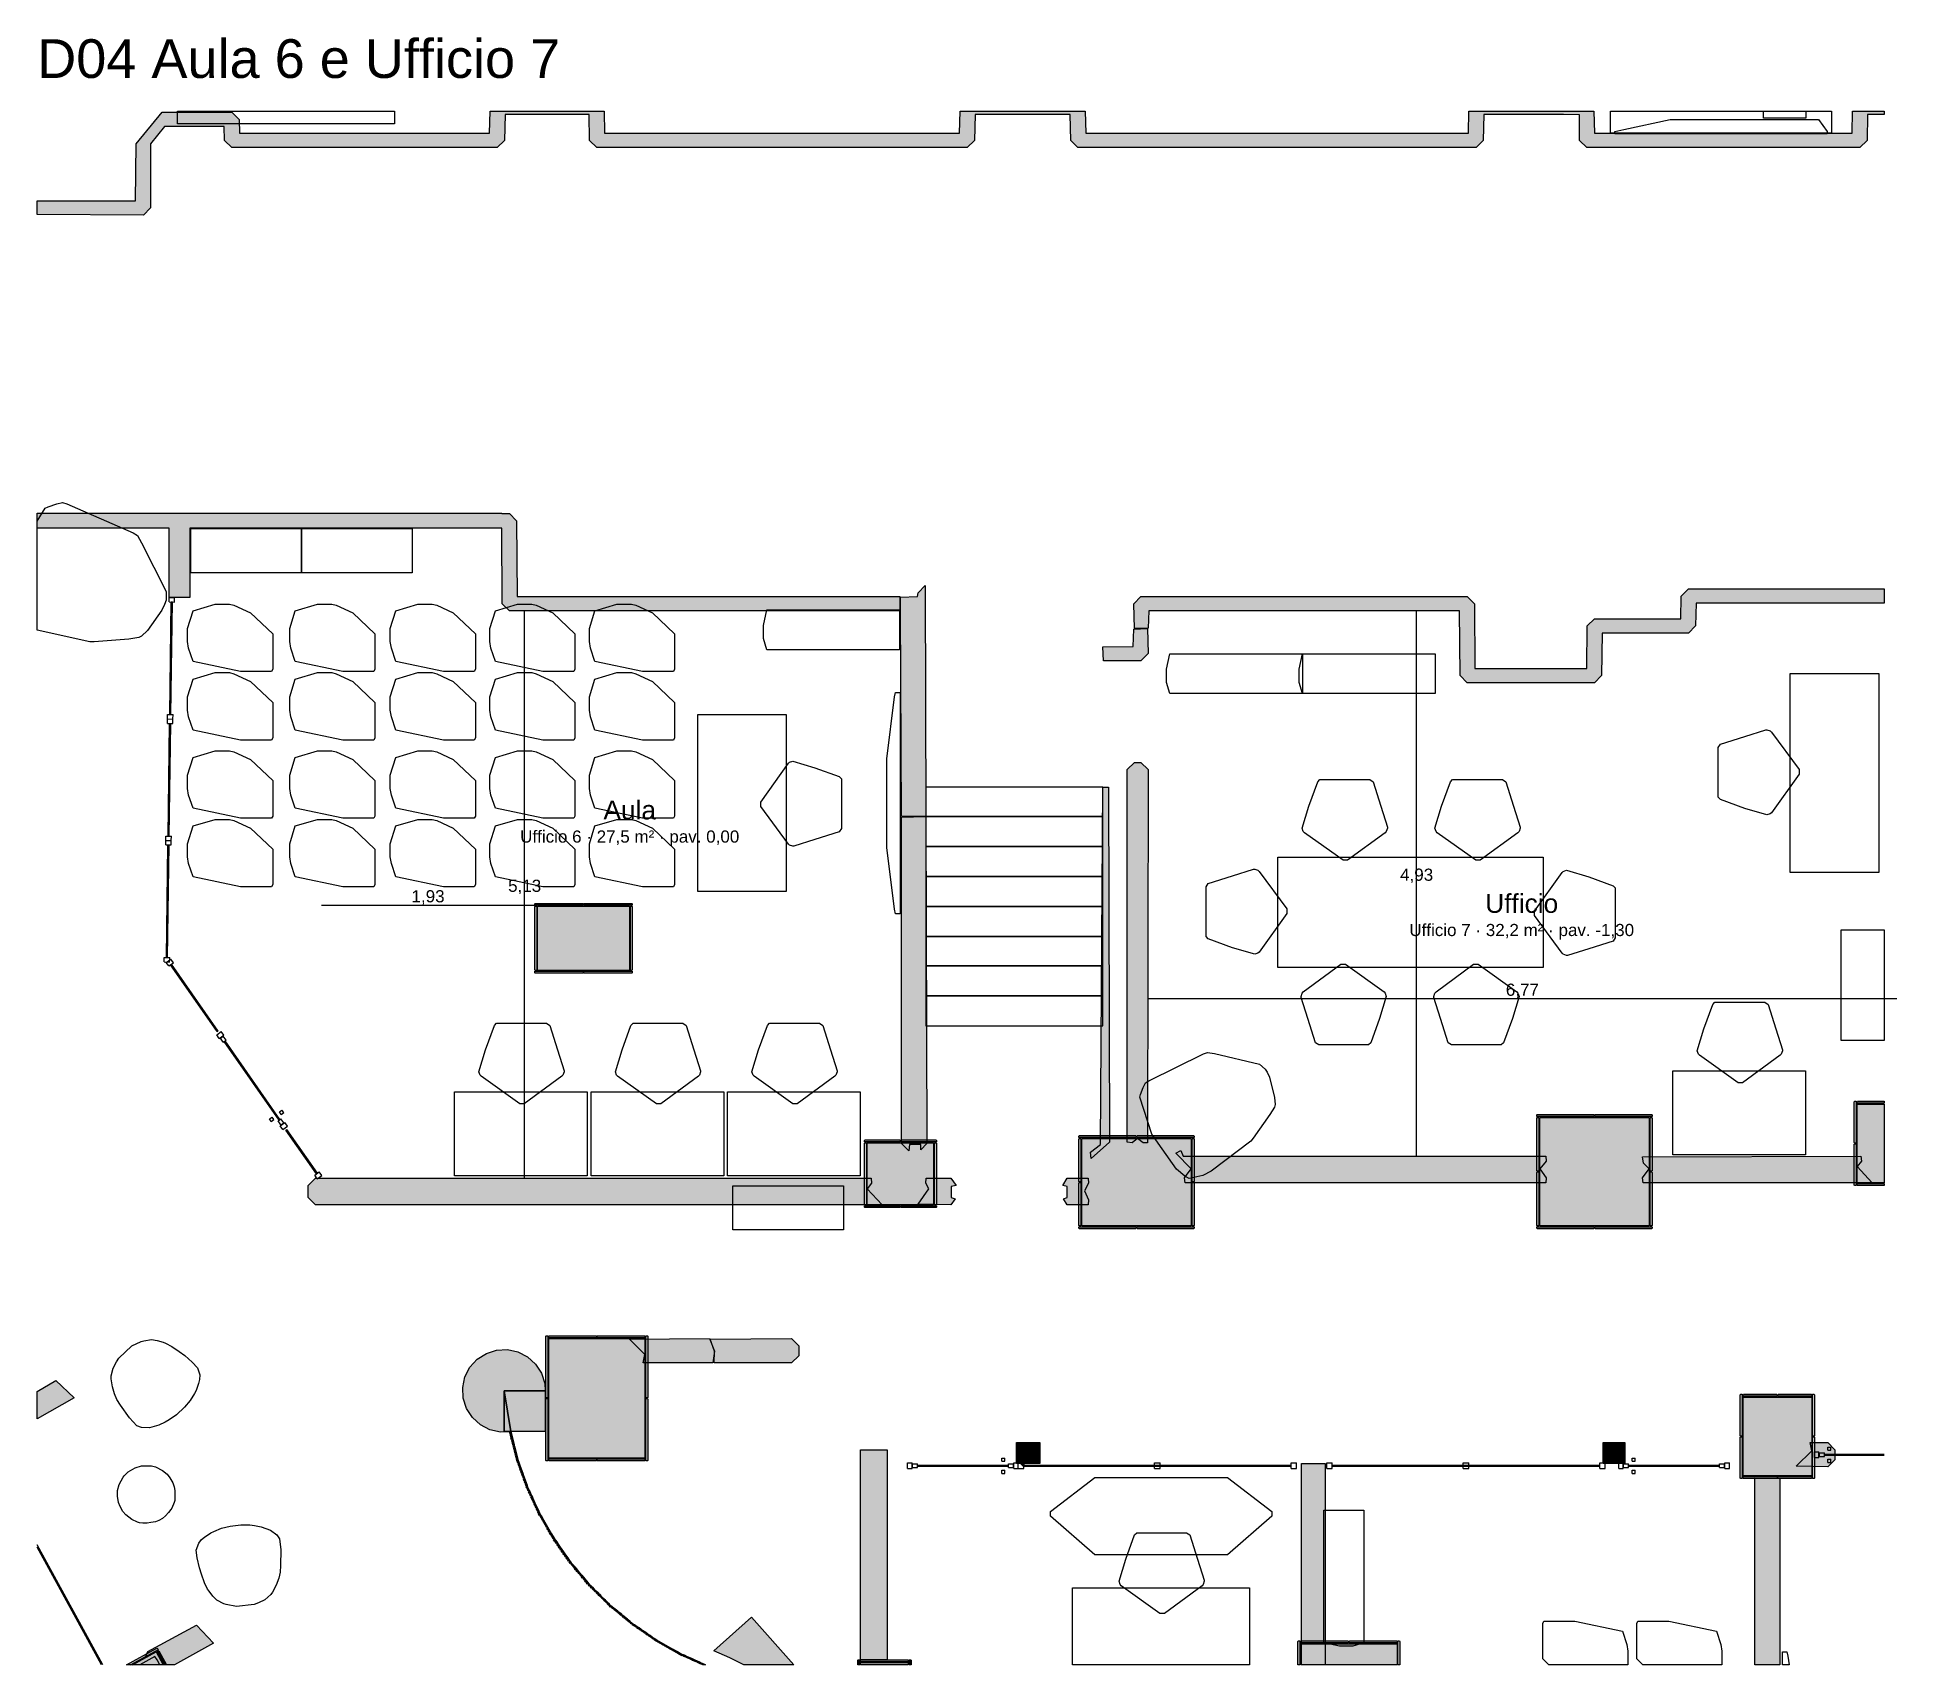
# Model space of a CAD drawing. Header units: millimetres. Extents: x -9985 to 240895, y -184894 to 39395.
# Drawn here: x 120198 to 137012, y -108295 to -93576 of the extents above; entities that cross this region are included whole.
import ezdxf
from ezdxf.enums import TextEntityAlignment as Align

# ---------------------------------------------------------------- set-up
doc = ezdxf.new("R2010")
doc.units = ezdxf.units.MM
for name, color, linetype in [('A-ARREDI', 9, 'Continuous'), ('A-MISURE', 40, 'Continuous'), ('A-MURI-ESISTENTI', 7, 'Continuous'), ('A-MURI-NUOVI', 40, 'Continuous'), ('A-PARETI-VETRATE', 5, 'Continuous'), ('A-PILASTRI', 8, 'Continuous'), ('A-SCALE', 8, 'Continuous'), ('A-TESTI', 7, 'Continuous'), ('A-VETRINE', 4, 'Continuous')]:
    doc.layers.add(name, color=color, linetype=linetype)
doc.styles.add('VISIO', font='arial.ttf')

msp = doc.modelspace()

# ---------------------------------------------------------------- texts
at = {"layer": 'A-MISURE', "style": 'VISIO'}
for s, p in [('5,13', (124605.001, -101250)), ('4,93', (132670.001, -101150)), ('1,93', (123731.501, -101345)), ('6,77', (133625.967, -102190))]:
    msp.add_text(s, height=110, dxfattribs=at).set_placement(p, align=Align.MIDDLE_CENTER)
at = {"layer": 'A-TESTI', "style": 'VISIO'}
msp.add_text('D04 Aula 6 e Ufficio 7', height=350, dxfattribs=at).set_placement((120197.501, -93945))
for s, height, p in [('Aula', 170, (125555.001, -100565)), ('Ufficio 6 · 27,5 m² · pav. 0,00', 110, (125555.001, -100805)), ('Ufficio', 170, (133620.001, -101410)), ('Ufficio 7 · 32,2 m² · pav. -1,30', 110, (133620.001, -101650))]:
    msp.add_text(s, height=height, dxfattribs=at).set_placement(p, align=Align.MIDDLE_CENTER)

# ---------------------------------------------------------------- hatches: boundary and pattern name
at = {"layer": 'A-MURI-ESISTENTI'}
for points in [[(120197.501, -95180.535), (120197.501, -95055), (121087.501, -95055), (121092.501, -94540), (121327.501, -94255), (121957.501, -94255), (122022.501, -94320), (122027.501, -94445), (124287.501, -94445), (124291.756, -94245), (125323.245, -94245), (125327.501, -94445), (128537.501, -94445), (128541.756, -94245), (129673.245, -94245), (129677.501, -94445), (133137.501, -94445), (133141.756, -94245), (134273.245, -94245), (134277.501, -94445), (136607.501, -94445), (136611.756, -94245), (136897.501, -94245), (136897.501, -94275), (136747.501, -94275), (136742.501, -94510), (136677.501, -94575), (134207.501, -94575), (134142.501, -94510), (134142.501, -94280), (133997.501, -94275), (133277.501, -94275), (133272.501, -94510), (133207.501, -94575), (129607.501, -94575), (129542.501, -94510), (129537.501, -94275), (128677.501, -94275), (128672.501, -94510), (128607.501, -94575), (125257.501, -94575), (125192.501, -94510), (125187.501, -94275), (124427.501, -94275), (124422.501, -94510), (124357.501, -94575), (121957.501, -94575), (121892.501, -94510), (121887.501, -94385), (121347.501, -94385), (121222.501, -94540), (121222.501, -95120), (121157.501, -95185), (120197.501, -95180.535)], [(120489.501, -97881), (121390.501, -97881), (121577.501, -97881), (124397.501, -97881), (124397.501, -97885), (124467.501, -97885), (124532.501, -97950), (124537.501, -98635), (127997.501, -98635), (127997.501, -98765), (124467.501, -98765), (124402.501, -98700), (124397.501, -98015), (121577.501, -98015), (121577.501, -98643), (121390.501, -98643), (121390.501, -98015), (120197.501, -98015), (120197.501, -97880.494), (120489.501, -97881)], [(128012.501, -100620), (128002.501, -98760), (128002.501, -98640), (128157.501, -98635), (128162.501, -98600), (128227.501, -98535), (128233.501, -100624), (128012.501, -100620)], [(135197.501, -98695), (135192.501, -98900), (135127.501, -98965), (134347.501, -98965), (134342.501, -99350), (134277.501, -99415), (133127.501, -99415), (133062.501, -99350), (133057.501, -98765), (130247.501, -98765), (130242.501, -98920), (130117.501, -98925), (130112.501, -98700), (130177.501, -98635), (133127.501, -98635), (133192.501, -98700), (133197.501, -99285), (134207.501, -99285), (134212.501, -98900), (134277.501, -98835), (135057.501, -98835), (135062.501, -98630), (135127.501, -98565), (136897.501, -98565), (136897.501, -98695), (135197.501, -98695)], [(129837.501, -99215), (129832.501, -99090), (130107.501, -99085), (130112.501, -98930), (130237.501, -98925), (130242.501, -99150), (130177.501, -99215), (129837.501, -99215)], [(130197.501, -103575), (130147.501, -103535), (130097.501, -103575), (130052.501, -103570), (130052.501, -100200), (130117.501, -100135), (130177.501, -100135), (130242.501, -100200), (130237.501, -103575), (130197.501, -103575)], [(129722.501, -103660), (129812.501, -103590), (129833.501, -100358), (129884.501, -100358), (129892.501, -103570), (129727.501, -103715), (129722.501, -103660)], [(128012.501, -103582), (128012.501, -100630), (128233.501, -100624), (128242.501, -103582), (128187.501, -103637), (128186.501, -103590), (128085.501, -103590), (128077.501, -103647), (128012.501, -103582)], [(133837.501, -103935), (130577.501, -103935), (130572.501, -103890), (130632.501, -103810), (130493.501, -103668), (130537.501, -103645), (130557.501, -103695), (133837.501, -103695), (133842.501, -103740), (133782.501, -103810), (133842.501, -103890), (133837.501, -103935)], [(136787.501, -103935), (134717.501, -103935), (134712.501, -103890), (134772.501, -103810), (134722.501, -103760), (134712.501, -103700), (136687.501, -103695), (136692.501, -103740), (136652.501, -103790), (136787.501, -103935)], [(122712.501, -104135), (122647.501, -104070), (122647.501, -103960), (122712.501, -103895), (127737.501, -103895), (127742.501, -103940), (127702.501, -103990), (127837.501, -104135), (122712.501, -104135)], [(128162.501, -104130), (128260.501, -103990), (128232.501, -103940), (128235.501, -103895), (128459.501, -103895), (128505.501, -103960), (128460.501, -103969), (128460.501, -104070), (128498.501, -104080), (128459.501, -104135), (128162.501, -104130)], [(129510.501, -104135), (129476.501, -104080), (129511.501, -104070), (129511.501, -103969), (129470.501, -103960), (129510.501, -103895), (129699.501, -103895), (129702.501, -103940), (129665.501, -104010), (129702.501, -104090), (129699.501, -104135), (129510.501, -104135)], [(125677.501, -105565), (125692.501, -105490), (125552.501, -105350), (126277.501, -105345), (126322.501, -105460), (126307.501, -105565), (125677.501, -105565)], [(120367.501, -105725), (120532.501, -105880), (120197.501, -106070.914), (120197.501, -105824.167), (120367.501, -105725)], [(136102.501, -106500), (136242.501, -106360), (136227.501, -106285), (136387.501, -106285), (136452.501, -106350), (136452.501, -106440), (136387.501, -106505), (136102.501, -106500)], [(121282.501, -108250), (121260.501, -108219), (121125.341, -108295), (121045.278, -108295), (121177.501, -108225), (121197.501, -108175), (121637.501, -107935), (121792.501, -108100), (121437.955, -108295), (121306.731, -108295), (121282.501, -108250)]]:
    msp.add_hatch(color=7, dxfattribs=at).paths.add_polyline_path(points)
at = {"layer": 'A-MURI-NUOVI'}
for points in [[(126317.501, -105565), (126322.501, -105460), (126282.501, -105350), (127017.501, -105345), (127082.501, -105410), (127082.501, -105500), (127017.501, -105565), (126317.501, -105565)], [(124704.501, -105575), (124757.501, -105658), (124787.501, -105751), (124790.501, -105818), (124418.501, -105818), (124418.501, -106186), (124479.501, -106186), (124387.501, -106191), (124291.501, -106170), (124205.501, -106126), (124132.501, -106060), (124079.501, -105978), (124049.501, -105884), (124045.501, -105787), (124065.501, -105691), (124110.501, -105604), (124176.501, -105532), (124258.501, -105479), (124351.501, -105449), (124449.501, -105444), (124544.501, -105465), (124631.501, -105510), (124704.501, -105575)], [(124418.501, -105818), (124790.501, -105818), (124790.501, -106186), (124669.501, -106186), (124579.501, -106186), (124479.501, -106186), (124478.501, -106185), (124418.501, -105818)], [(124478.501, -106185), (124479.501, -106186), (124418.501, -106186), (124418.501, -105818), (124478.501, -106185)], [(124473.501, -106194), (124472.501, -106188), (124479.501, -106186), (124485.501, -106210), (124474.501, -106213), (124469.501, -106195), (124473.501, -106194)], [(124479.501, -106218), (124478.501, -106212), (124485.501, -106210), (124491.501, -106234), (124480.501, -106236), (124475.501, -106219), (124479.501, -106218)], [(124479.501, -106186), (124509.471, -106304.008), (124509.267, -106304.067), (124503.501, -106281), (124497.501, -106257), (124491.501, -106234), (124485.501, -106210), (124479.501, -106186)], [(124485.501, -106241), (124484.501, -106236), (124491.501, -106234), (124497.501, -106257), (124486.501, -106260), (124481.501, -106242), (124485.501, -106241)], [(124491.501, -106265), (124490.501, -106259), (124497.501, -106257), (124503.501, -106281), (124492.501, -106284), (124488.501, -106266), (124491.501, -106265)], [(124498.501, -106289), (124496.501, -106283), (124503.501, -106281), (124509.267, -106304.067), (124502.501, -106306), (124502.586, -106306.257), (124498.501, -106307), (124494.501, -106290), (124498.501, -106289)], [(124509.501, -106305), (124509.267, -106304.067), (124509.471, -106304.008), (124511.501, -106312), (124515.501, -106328), (124504.501, -106331), (124500.501, -106313), (124504.501, -106312), (124502.586, -106306.257), (124509.501, -106305)], [(124502.586, -106306.257), (124502.501, -106306), (124509.267, -106304.067), (124509.501, -106305), (124502.586, -106306.257)], [(124510.501, -106336), (124508.501, -106330), (124515.501, -106328), (124521.501, -106352), (124510.501, -106354), (124506.501, -106337), (124510.501, -106336)], [(124509.501, -106304), (124511.501, -106312), (124509.471, -106304.008), (124509.501, -106304)], [(124515.501, -106328), (124511.501, -106312), (124527.501, -106375), (124521.501, -106352), (124515.501, -106328)], [(124516.501, -106359), (124514.501, -106354), (124521.501, -106352), (124527.501, -106375), (124520.501, -106377), (124520.531, -106377.091), (124517.501, -106378), (124512.501, -106360), (124516.501, -106359)], [(124527.501, -106375), (124533.501, -106399), (124526.501, -106401), (124526.531, -106401.091), (124523.501, -106402), (124518.501, -106384), (124522.501, -106383), (124520.531, -106377.091), (124527.501, -106375)], [(124520.531, -106377.091), (124520.501, -106377), (124527.501, -106375), (124520.531, -106377.091)], [(124533.501, -106399), (124539.501, -106423), (124533.501, -106424), (124533.533, -106424.194), (124529.501, -106425), (124524.501, -106408), (124528.501, -106407), (124526.531, -106401.091), (124533.501, -106399)], [(124526.531, -106401.091), (124526.501, -106401), (124533.501, -106399), (124526.531, -106401.091)], [(124539.501, -106423), (124545.501, -106446), (124535.501, -106449), (124530.501, -106431), (124534.501, -106430), (124533.533, -106424.194), (124539.501, -106423)], [(124533.533, -106424.194), (124533.501, -106424), (124539.501, -106423), (124533.533, -106424.194)], [(127881.501, -106352), (127881.501, -108249), (127642.501, -108249), (127642.501, -106352), (127881.501, -106352)], [(129052.501, -106440), (129052.501, -106360), (129117.501, -106285), (129117.501, -106475), (129087.501, -106475), (129052.501, -106440)], [(129052.501, -106360), (129052.501, -106285), (129117.501, -106285), (129052.501, -106360)], [(129117.501, -106285), (129264.501, -106285), (129264.501, -106475), (129117.501, -106475), (129117.501, -106285)], [(134552.501, -106440), (134552.501, -106475), (134517.501, -106475), (134397.501, -106475), (134357.501, -106475), (134357.501, -106285), (134552.501, -106285), (134552.501, -106350), (134552.501, -106440)], [(124541.501, -106454), (124539.501, -106448), (124546.365, -106446.039), (124552.667, -106463.729), (124554.501, -106469), (124548.501, -106471), (124548.618, -106471.353), (124544.501, -106473), (124538.501, -106455), (124541.501, -106454)], [(124546.501, -106446), (124552.667, -106463.729), (124546.365, -106446.039), (124546.501, -106446)], [(124554.501, -106469), (124562.501, -106492), (124556.501, -106494), (124556.618, -106494.353), (124552.501, -106496), (124546.501, -106478), (124550.501, -106477), (124548.618, -106471.353), (124554.501, -106469)], [(124548.618, -106471.353), (124548.501, -106471), (124554.501, -106469), (124548.618, -106471.353)], [(124552.667, -106463.729), (124565.169, -106498.819), (124562.501, -106492), (124554.501, -106469), (124552.667, -106463.729)], [(124562.501, -106492), (124565.169, -106498.819), (124570.986, -106515.147), (124564.501, -106517), (124564.663, -106517.486), (124560.501, -106519), (124554.501, -106501), (124558.501, -106500), (124556.618, -106494.353), (124562.501, -106492)], [(124556.618, -106494.353), (124556.501, -106494), (124562.501, -106492), (124556.618, -106494.353)], [(124570.999, -106515.182), (124579.163, -106538.097), (124572.501, -106540), (124572.663, -106540.486), (124568.501, -106542), (124562.501, -106524), (124566.501, -106523), (124564.663, -106517.486), (124570.999, -106515.182)], [(124564.663, -106517.486), (124564.501, -106517), (124570.986, -106515.147), (124570.999, -106515.182), (124564.663, -106517.486)], [(124571.501, -106515), (124570.986, -106515.147), (124565.169, -106498.819), (124571.501, -106515)], [(124574.501, -106546), (124572.663, -106540.486), (124579.171, -106538.12), (124587.339, -106561.046), (124580.501, -106563), (124580.663, -106563.486), (124576.501, -106565), (124570.501, -106547), (124574.501, -106546)], [(124570.999, -106515.182), (124570.986, -106515.147), (124571.501, -106515), (124570.999, -106515.182)], [(124571.501, -106515), (124579.501, -106538), (124579.163, -106538.097), (124570.999, -106515.182), (124571.501, -106515)], [(124579.163, -106538.097), (124579.171, -106538.12), (124572.663, -106540.486), (124572.501, -106540), (124579.163, -106538.097)], [(124579.501, -106538), (124579.171, -106538.12), (124579.163, -106538.097), (124579.501, -106538)], [(124587.501, -106561), (124587.339, -106561.046), (124579.171, -106538.12), (124579.501, -106538), (124587.501, -106561)], [(124587.343, -106561.057), (124594.834, -106582.083), (124595.501, -106584), (124588.501, -106586), (124588.736, -106586.706), (124585.501, -106588), (124579.501, -106570), (124582.501, -106569), (124580.663, -106563.486), (124587.343, -106561.057)], [(124580.663, -106563.486), (124580.501, -106563), (124587.339, -106561.046), (124587.343, -106561.057), (124580.663, -106563.486)], [(124587.343, -106561.057), (124587.339, -106561.046), (124587.501, -106561), (124587.343, -106561.057)], [(124587.501, -106561), (124594.834, -106582.083), (124587.343, -106561.057), (124587.501, -106561)], [(124595.501, -106584), (124603.501, -106607), (124593.501, -106610), (124587.501, -106593), (124590.501, -106592), (124588.736, -106586.706), (124595.501, -106584)], [(124588.736, -106586.706), (124588.501, -106586), (124595.501, -106584), (124588.736, -106586.706)], [(124594.834, -106582.083), (124626.194, -106670.106), (124619.501, -106653), (124611.501, -106630), (124603.501, -106607), (124595.501, -106584), (124594.834, -106582.083)], [(129087.501, -106475), (129052.501, -106475), (129052.501, -106440), (129087.501, -106475)], [(129087.501, -106475), (129117.501, -106475), (129117.501, -106505), (129087.501, -106475)], [(131627.501, -106475), (131842.501, -106475), (131842.501, -108295), (131627.501, -108295), (131627.501, -106475)], [(124599.501, -106615), (124597.501, -106609), (124603.501, -106607), (124611.501, -106630), (124605.501, -106632), (124605.618, -106632.353), (124601.501, -106634), (124595.501, -106616), (124599.501, -106615)], [(124611.501, -106630), (124619.501, -106653), (124609.501, -106656), (124603.501, -106639), (124607.501, -106638), (124605.618, -106632.353), (124611.501, -106630)], [(124605.618, -106632.353), (124605.501, -106632), (124611.501, -106630), (124605.618, -106632.353)], [(124615.501, -106661), (124613.501, -106655), (124619.501, -106653), (124626.194, -106670.106), (124628.312, -106676.051), (124617.501, -106679), (124611.501, -106662), (124615.501, -106661)], [(124623.501, -106684), (124621.501, -106678), (124628.313, -106676.054), (124631.501, -106685), (124632.043, -106686.184), (124636.352, -106698.574), (124634.301, -106699.6), (124625.501, -106702), (124619.501, -106685), (124623.501, -106684)], [(124628.312, -106676.051), (124626.194, -106670.106), (124628.501, -106676), (124628.312, -106676.051)], [(124628.501, -106676), (124628.313, -106676.054), (124628.312, -106676.051), (124628.501, -106676)], [(124628.501, -106676), (124632.043, -106686.184), (124631.501, -106685), (124628.313, -106676.054), (124628.501, -106676)], [(124641.501, -106723), (124637.501, -106725), (124629.501, -106708), (124633.501, -106707), (124631.501, -106701), (124634.301, -106699.6), (124636.501, -106699), (124636.352, -106698.574), (124637.463, -106698.019), (124643.612, -106711.444), (124647.501, -106720), (124641.501, -106723)], [(124632.043, -106686.184), (124637.463, -106698.019), (124636.352, -106698.574), (124632.043, -106686.184)], [(124634.301, -106699.6), (124636.352, -106698.574), (124636.501, -106699), (124634.301, -106699.6)], [(124637.501, -106698), (124643.612, -106711.444), (124637.463, -106698.019), (124637.501, -106698)], [(124643.501, -106729), (124641.501, -106723), (124647.501, -106720), (124657.501, -106742), (124651.501, -106745), (124647.501, -106747), (124640.501, -106730), (124643.501, -106729)], [(124647.501, -106720), (124643.612, -106711.444), (124675.101, -106780.2), (124667.501, -106765), (124657.501, -106742), (124647.501, -106720)], [(124657.501, -106742), (124667.501, -106765), (124657.501, -106769), (124650.501, -106753), (124653.501, -106751), (124651.501, -106745), (124657.501, -106742)], [(124664.501, -106773), (124661.501, -106768), (124667.501, -106765), (124675.101, -106780.2), (124678.259, -106787.097), (124668.501, -106791), (124660.501, -106775), (124664.501, -106773)], [(135727.501, -106605), (135952.501, -106610), (135952.501, -108295), (135727.501, -108295), (135727.501, -106605)], [(124674.501, -106795), (124671.501, -106790), (124678.262, -106787.102), (124688.325, -106809.075), (124681.501, -106812), (124681.731, -106812.385), (124678.501, -106814), (124670.501, -106797), (124674.501, -106795)], [(124678.259, -106787.097), (124675.101, -106780.2), (124678.501, -106787), (124678.259, -106787.097)], [(124678.501, -106787), (124678.262, -106787.102), (124678.259, -106787.097), (124678.501, -106787)], [(124678.501, -106787), (124688.501, -106809), (124688.325, -106809.075), (124678.262, -106787.102), (124678.501, -106787)], [(124688.33, -106809.085), (124698.391, -106831.055), (124692.501, -106834), (124688.501, -106836), (124680.501, -106819), (124684.501, -106817), (124681.731, -106812.385), (124688.33, -106809.085)], [(124681.731, -106812.385), (124681.501, -106812), (124688.325, -106809.075), (124688.33, -106809.085), (124681.731, -106812.385)], [(124688.33, -106809.085), (124688.325, -106809.075), (124688.501, -106809), (124688.33, -106809.085)], [(124688.501, -106809), (124698.501, -106831), (124698.391, -106831.055), (124688.33, -106809.085), (124688.501, -106809)], [(124702.501, -106856), (124698.501, -106858), (124691.501, -106841), (124694.501, -106840), (124692.501, -106834), (124698.391, -106831.055), (124708.453, -106853.024), (124702.501, -106856)], [(124708.453, -106853.024), (124698.391, -106831.055), (124698.501, -106831), (124708.501, -106853), (124708.453, -106853.024)], [(124704.501, -106862), (124702.501, -106856), (124708.453, -106853.024), (124709.603, -106855.535), (124718.143, -106875.179), (124712.501, -106878), (124712.667, -106878.333), (124708.501, -106880), (124701.501, -106863), (124704.501, -106862)], [(124708.501, -106853), (124709.603, -106855.535), (124708.453, -106853.024), (124708.501, -106853)], [(124709.603, -106855.535), (124718.897, -106875.829), (124718.501, -106875), (124718.143, -106875.179), (124709.603, -106855.535)], [(124718.501, -106876), (124718.143, -106875.179), (124718.501, -106875), (124718.897, -106875.829), (124729.103, -106898.114), (124722.501, -106900), (124722.834, -106900.667), (124719.501, -106902), (124711.501, -106886), (124715.501, -106884), (124712.667, -106878.333), (124718.501, -106876)], [(124712.667, -106878.333), (124712.501, -106878), (124718.143, -106875.179), (124718.501, -106876), (124712.667, -106878.333)], [(124729.501, -106898), (124729.103, -106898.114), (124718.897, -106875.829), (124729.501, -106898)], [(124729.121, -106898.152), (124739.185, -106920.126), (124729.501, -106924), (124721.501, -106908), (124725.501, -106906), (124722.834, -106900.667), (124729.121, -106898.152)], [(124722.834, -106900.667), (124722.501, -106900), (124729.103, -106898.114), (124729.121, -106898.152), (124722.834, -106900.667)], [(124729.121, -106898.152), (124729.103, -106898.114), (124729.501, -106898), (124729.121, -106898.152)], [(124729.501, -106898), (124739.501, -106920), (124739.185, -106920.126), (124729.121, -106898.152), (124729.501, -106898)], [(124735.501, -106928), (124732.501, -106923), (124739.188, -106920.134), (124740.501, -106923), (124742.294, -106926.145), (124749.315, -106941.593), (124744.501, -106944), (124739.501, -106946), (124731.501, -106930), (124735.501, -106928)], [(124739.188, -106920.134), (124739.185, -106920.126), (124739.501, -106920), (124739.188, -106920.134)], [(124739.501, -106920), (124742.294, -106926.145), (124740.501, -106923), (124739.188, -106920.134), (124739.501, -106920)], [(124742.294, -106926.145), (124753.834, -106946.385), (124750.501, -106941), (124749.315, -106941.593), (124742.294, -106926.145)], [(124749.501, -106942), (124749.315, -106941.593), (124750.501, -106941), (124753.834, -106946.385), (124762.932, -106962.341), (124753.501, -106968), (124744.501, -106952), (124747.501, -106950), (124744.501, -106944), (124749.501, -106942)], [(124744.501, -106944), (124749.315, -106941.593), (124749.501, -106942), (124744.501, -106944)], [(124762.932, -106962.341), (124753.834, -106946.385), (124763.501, -106962), (124762.932, -106962.341)], [(124759.501, -106971), (124757.501, -106966), (124762.948, -106962.369), (124774.912, -106983.353), (124765.501, -106989), (124756.501, -106973), (124759.501, -106971)], [(124762.948, -106962.369), (124762.932, -106962.341), (124763.501, -106962), (124762.948, -106962.369)], [(124763.501, -106962), (124775.501, -106983), (124774.912, -106983.353), (124762.948, -106962.369), (124763.501, -106962)], [(124772.501, -106992), (124769.501, -106987), (124774.929, -106983.381), (124786.893, -107004.365), (124777.501, -107010), (124768.501, -106994), (124772.501, -106992)], [(124775.501, -106983), (124774.929, -106983.381), (124774.912, -106983.353), (124775.501, -106983)], [(124775.501, -106983), (124787.501, -107004), (124786.893, -107004.365), (124774.929, -106983.381), (124775.501, -106983)], [(124793.501, -107029), (124789.501, -107031), (124780.501, -107015), (124784.501, -107013), (124781.501, -107008), (124786.909, -107004.394), (124799.289, -107026.106), (124793.501, -107029)], [(124787.501, -107004), (124786.909, -107004.394), (124786.893, -107004.365), (124787.501, -107004)], [(124799.289, -107026.106), (124786.909, -107004.394), (124787.501, -107004), (124799.501, -107026), (124799.289, -107026.106)], [(124805.501, -107050), (124801.501, -107052), (124792.501, -107036), (124796.501, -107034), (124793.501, -107029), (124799.289, -107026.106), (124811.268, -107047.116), (124805.501, -107050)], [(124811.268, -107047.116), (124799.289, -107026.106), (124799.501, -107026), (124811.501, -107047), (124811.268, -107047.116)], [(124808.501, -107056), (124805.501, -107050), (124811.268, -107047.116), (124823.265, -107068.157), (124817.501, -107072), (124814.501, -107074), (124805.501, -107058), (124808.501, -107056)], [(124811.501, -107047), (124823.501, -107068), (124823.265, -107068.157), (124811.268, -107047.116), (124811.501, -107047)], [(124823.265, -107068.157), (124835.246, -107089.169), (124829.501, -107093), (124826.501, -107095), (124817.501, -107079), (124820.501, -107077), (124817.501, -107072), (124823.265, -107068.157)], [(124823.501, -107068), (124835.501, -107089), (124835.246, -107089.169), (124823.265, -107068.157), (124823.501, -107068)], [(124832.501, -107098), (124829.501, -107093), (124835.246, -107089.169), (124847.227, -107110.182), (124841.501, -107114), (124838.501, -107116), (124829.501, -107100), (124832.501, -107098)], [(124835.501, -107089), (124847.501, -107110), (124847.227, -107110.182), (124835.246, -107089.169), (124835.501, -107089)], [(124847.227, -107110.182), (124855.823, -107125.258), (124859.501, -107132), (124853.501, -107135), (124853.651, -107135.25), (124850.501, -107137), (124841.501, -107121), (124844.501, -107119), (124841.501, -107114), (124847.227, -107110.182)], [(124847.501, -107110), (124855.823, -107125.258), (124847.227, -107110.182), (124847.501, -107110)], [(124866.501, -107156), (124862.501, -107158), (124853.501, -107142), (124856.501, -107140), (124853.651, -107135.25), (124859.501, -107132), (124861.612, -107135.41), (124870.501, -107151), (124871.612, -107152.593), (124866.501, -107156)], [(124853.651, -107135.25), (124853.501, -107135), (124859.501, -107132), (124853.651, -107135.25)], [(124855.823, -107125.258), (124861.612, -107135.41), (124859.501, -107132), (124855.823, -107125.258)], [(124871.612, -107152.593), (124870.501, -107151), (124861.612, -107135.41), (124872.062, -107152.292), (124871.612, -107152.593)], [(124871.612, -107152.593), (124872.052, -107153.224), (124866.501, -107156), (124871.612, -107152.593)], [(124869.501, -107162), (124866.501, -107156), (124872.052, -107153.224), (124885.58, -107172.614), (124880.501, -107176), (124880.741, -107176.48), (124877.501, -107179), (124866.501, -107164), (124869.501, -107162)], [(124872.062, -107152.292), (124872.501, -107153), (124872.052, -107153.224), (124871.612, -107152.593), (124872.062, -107152.292)], [(124872.501, -107152), (124886.501, -107172), (124885.58, -107172.614), (124872.052, -107153.224), (124872.501, -107153), (124872.062, -107152.292), (124872.501, -107152)], [(124880.741, -107176.48), (124880.501, -107176), (124885.58, -107172.614), (124885.626, -107172.68), (124880.741, -107176.48)], [(124894.501, -107196), (124894.741, -107196.48), (124891.501, -107199), (124880.501, -107184), (124883.501, -107182), (124880.741, -107176.48), (124885.626, -107172.68), (124899.548, -107192.635), (124894.501, -107196)], [(124885.626, -107172.68), (124885.58, -107172.614), (124886.501, -107172), (124885.626, -107172.68)], [(124899.548, -107192.635), (124885.626, -107172.68), (124886.501, -107172), (124900.501, -107192), (124899.548, -107192.635)], [(124899.548, -107192.635), (124899.596, -107192.704), (124894.741, -107196.48), (124894.501, -107196), (124899.548, -107192.635)], [(124897.501, -107202), (124894.741, -107196.48), (124899.596, -107192.704), (124913.516, -107212.656), (124908.501, -107216), (124908.741, -107216.48), (124905.501, -107219), (124894.501, -107204), (124897.501, -107202)], [(124900.501, -107192), (124899.596, -107192.704), (124899.548, -107192.635), (124900.501, -107192)], [(124914.501, -107212), (124913.516, -107212.656), (124899.596, -107192.704), (124900.501, -107192), (124914.501, -107212)], [(124908.741, -107216.48), (124908.501, -107216), (124913.516, -107212.656), (124913.566, -107212.727), (124908.741, -107216.48)], [(124913.566, -107212.727), (124927.187, -107232.251), (124922.501, -107236), (124922.631, -107236.261), (124919.501, -107239), (124908.501, -107224), (124911.501, -107222), (124908.741, -107216.48), (124913.566, -107212.727)], [(124913.566, -107212.727), (124913.516, -107212.656), (124914.501, -107212), (124913.566, -107212.727)], [(124914.501, -107212), (124927.501, -107232), (124927.187, -107232.251), (124913.566, -107212.727), (124914.501, -107212)], [(124922.631, -107236.261), (124922.501, -107236), (124927.187, -107232.251), (124927.197, -107232.265), (124922.631, -107236.261)], [(124927.197, -107232.265), (124941.157, -107252.275), (124936.501, -107256), (124936.631, -107256.261), (124933.501, -107259), (124922.501, -107244), (124925.501, -107242), (124922.631, -107236.261), (124927.197, -107232.265)], [(124927.197, -107232.265), (124927.187, -107232.251), (124927.501, -107232), (124927.197, -107232.265)], [(124927.501, -107232), (124941.501, -107252), (124941.157, -107252.275), (124927.197, -107232.265), (124927.501, -107232)], [(124936.631, -107256.261), (124936.501, -107256), (124941.157, -107252.275), (124941.168, -107252.291), (124936.631, -107256.261)], [(124941.168, -107252.291), (124955.124, -107272.293), (124946.501, -107279), (124936.501, -107264), (124939.501, -107262), (124936.631, -107256.261), (124941.168, -107252.291)], [(124941.168, -107252.291), (124941.157, -107252.275), (124941.501, -107252), (124941.168, -107252.291)], [(124941.501, -107252), (124955.501, -107272), (124955.124, -107272.293), (124941.168, -107252.291), (124941.501, -107252)], [(124953.501, -107282), (124950.501, -107276), (124955.127, -107272.299), (124969.094, -107292.317), (124960.501, -107299), (124950.501, -107284), (124953.501, -107282)], [(124955.127, -107272.299), (124955.124, -107272.293), (124955.501, -107272), (124955.127, -107272.299)], [(124955.501, -107272), (124969.501, -107292), (124969.094, -107292.317), (124955.127, -107272.299), (124955.501, -107272)], [(124967.501, -107302), (124964.501, -107296), (124969.098, -107292.322), (124983.063, -107312.34), (124974.501, -107319), (124964.501, -107304), (124967.501, -107302)], [(124969.501, -107292), (124969.098, -107292.322), (124969.094, -107292.317), (124969.501, -107292)], [(124969.501, -107292), (124983.501, -107312), (124983.063, -107312.34), (124969.098, -107292.322), (124969.501, -107292)], [(124981.501, -107321), (124978.501, -107316), (124983.068, -107312.346), (124997.009, -107332.328), (124991.501, -107336), (124991.829, -107336.411), (124988.501, -107339), (124978.501, -107324), (124981.501, -107321)], [(124983.068, -107312.346), (124983.063, -107312.34), (124983.501, -107312), (124983.068, -107312.346)], [(124983.501, -107312), (124997.501, -107332), (124997.009, -107332.328), (124983.068, -107312.346), (124983.501, -107312)], [(124991.829, -107336.411), (124991.501, -107336), (124997.009, -107332.328), (124997.033, -107332.363), (124991.829, -107336.411)], [(124997.033, -107332.363), (125010.977, -107352.349), (125005.501, -107356), (125005.829, -107356.411), (125002.501, -107359), (124992.501, -107344), (124995.501, -107341), (124991.829, -107336.411), (124997.033, -107332.363)], [(124997.033, -107332.363), (124997.009, -107332.328), (124997.501, -107332), (124997.033, -107332.363)], [(124997.501, -107332), (125011.501, -107352), (125010.977, -107352.349), (124997.033, -107332.363), (124997.501, -107332)], [(125010.977, -107352.349), (125011.003, -107352.387), (125005.829, -107356.411), (125005.501, -107356), (125010.977, -107352.349)], [(125009.501, -107361), (125005.829, -107356.411), (125011.003, -107352.387), (125020.501, -107366), (125025.163, -107371.517), (125025.501, -107372), (125016.501, -107379), (125006.501, -107364), (125009.501, -107361)], [(125011.501, -107352), (125011.003, -107352.387), (125010.977, -107352.349), (125011.501, -107352)], [(125025.163, -107371.517), (125020.501, -107366), (125011.003, -107352.387), (125011.501, -107352), (125025.163, -107371.517)], [(125024.501, -107381), (125020.501, -107376), (125025.906, -107372.397), (125039.723, -107388.749), (125041.501, -107391), (125036.501, -107395), (125036.677, -107395.221), (125033.501, -107398), (125021.501, -107384), (125024.501, -107381)], [(125026.501, -107372), (125039.723, -107388.749), (125025.906, -107372.397), (125026.501, -107372)], [(125036.677, -107395.221), (125036.501, -107395), (125041.501, -107391), (125036.677, -107395.221)], [(125041.501, -107391), (125044.032, -107393.848), (125057.118, -107409.335), (125049.501, -107416), (125037.501, -107402), (125040.501, -107400), (125036.677, -107395.221), (125041.501, -107391)], [(125039.723, -107388.749), (125044.032, -107393.848), (125041.501, -107391), (125039.723, -107388.749)], [(125057.118, -107409.335), (125044.032, -107393.848), (125057.501, -107409), (125057.118, -107409.335)], [(125056.501, -107418), (125052.501, -107414), (125057.14, -107409.36), (125073.11, -107428.26), (125067.501, -107432), (125067.829, -107432.411), (125064.501, -107435), (125053.501, -107421), (125056.501, -107418)], [(125057.14, -107409.36), (125057.118, -107409.335), (125057.501, -107409), (125057.14, -107409.36)], [(125057.501, -107409), (125073.501, -107428), (125073.11, -107428.26), (125057.14, -107409.36), (125057.501, -107409)], [(125067.829, -107432.411), (125067.501, -107432), (125073.11, -107428.26), (125073.132, -107428.286), (125067.829, -107432.411)], [(125073.132, -107428.286), (125089.146, -107447.237), (125083.501, -107451), (125083.829, -107451.411), (125080.501, -107454), (125068.501, -107440), (125071.501, -107437), (125067.829, -107432.411), (125073.132, -107428.286)], [(125073.132, -107428.286), (125073.11, -107428.26), (125073.501, -107428), (125073.132, -107428.286)], [(125073.501, -107428), (125089.501, -107447), (125089.146, -107447.237), (125073.132, -107428.286), (125073.501, -107428)], [(125089.146, -107447.237), (125089.166, -107447.26), (125083.829, -107451.411), (125083.501, -107451), (125089.146, -107447.237)], [(125087.501, -107456), (125083.829, -107451.411), (125089.166, -107447.26), (125104.302, -107465.174), (125096.501, -107472), (125084.501, -107458), (125087.501, -107456)], [(125089.501, -107447), (125089.166, -107447.26), (125089.146, -107447.237), (125089.501, -107447)], [(125104.302, -107465.174), (125089.166, -107447.26), (125089.501, -107447), (125104.501, -107465), (125104.302, -107465.174)], [(125103.501, -107474), (125099.501, -107470), (125104.314, -107465.187), (125120.326, -107484.136), (125111.501, -107491), (125100.501, -107477), (125103.501, -107474)], [(125104.501, -107465), (125104.314, -107465.187), (125104.302, -107465.174), (125104.501, -107465)], [(125104.501, -107465), (125120.501, -107484), (125120.326, -107484.136), (125104.314, -107465.187), (125104.501, -107465)], [(125130.501, -107507), (125130.829, -107507.411), (125127.501, -107510), (125115.501, -107496), (125118.501, -107493), (125115.501, -107488), (125120.328, -107484.138), (125136.35, -107503.1), (125130.501, -107507)], [(125120.501, -107484), (125120.328, -107484.138), (125120.326, -107484.136), (125120.501, -107484)], [(125136.35, -107503.1), (125120.328, -107484.138), (125120.501, -107484), (125136.501, -107503), (125136.35, -107503.1)], [(125136.35, -107503.1), (125136.359, -107503.11), (125130.829, -107507.411), (125130.501, -107507), (125136.35, -107503.1)], [(125134.501, -107512), (125130.829, -107507.411), (125136.359, -107503.11), (125151.486, -107521.013), (125143.501, -107528), (125131.501, -107514), (125134.501, -107512)], [(125136.501, -107503), (125136.359, -107503.11), (125136.35, -107503.1), (125136.501, -107503)], [(125151.486, -107521.013), (125136.359, -107503.11), (125136.501, -107503), (125151.501, -107521), (125151.486, -107521.013)], [(125150.501, -107530), (125146.501, -107526), (125151.487, -107521.014), (125158.773, -107529.636), (125167.501, -107540), (125162.501, -107544), (125162.648, -107544.246), (125159.501, -107547), (125147.501, -107533), (125150.501, -107530)], [(125151.487, -107521.014), (125151.486, -107521.013), (125151.501, -107521), (125151.487, -107521.014)], [(125151.501, -107521), (125158.773, -107529.636), (125151.487, -107521.014), (125151.501, -107521)], [(125158.773, -107529.636), (125189.501, -107566), (125276.965, -107652.994), (125268.501, -107645), (125251.501, -107628), (125234.501, -107611), (125217.501, -107594), (125199.501, -107576), (125198.501, -107577), (125183.501, -107559), (125167.501, -107540), (125158.773, -107529.636)], [(125167.501, -107540), (125183.501, -107559), (125177.501, -107563), (125177.829, -107563.411), (125174.501, -107566), (125162.501, -107552), (125165.501, -107549), (125162.648, -107544.246), (125167.501, -107540)], [(125162.648, -107544.246), (125162.501, -107544), (125167.501, -107540), (125162.648, -107544.246)], [(125177.829, -107563.411), (125177.501, -107563), (125183.501, -107559), (125177.829, -107563.411)], [(125183.501, -107559), (125198.501, -107577), (125190.501, -107584), (125178.501, -107570), (125181.501, -107568), (125177.829, -107563.411), (125183.501, -107559)], [(125199.501, -107586), (125194.501, -107581), (125198.501, -107577), (125199.501, -107576), (125217.501, -107594), (125212.501, -107598), (125212.677, -107598.221), (125209.501, -107601), (125196.501, -107588), (125199.501, -107586)], [(125212.677, -107598.221), (125212.501, -107598), (125217.501, -107594), (125212.677, -107598.221)], [(125217.501, -107594), (125234.501, -107611), (125229.501, -107616), (125226.501, -107619), (125213.501, -107606), (125216.501, -107603), (125212.677, -107598.221), (125217.501, -107594)], [(125233.501, -107620), (125229.501, -107616), (125234.501, -107611), (125251.501, -107628), (125246.501, -107633), (125243.501, -107636), (125230.501, -107623), (125233.501, -107620)], [(125251.501, -107628), (125268.501, -107645), (125263.501, -107650), (125263.868, -107650.294), (125261.501, -107653), (125248.501, -107640), (125251.501, -107637), (125246.501, -107633), (125251.501, -107628)], [(125268.501, -107645), (125263.868, -107650.294), (125263.501, -107650), (125268.501, -107645)], [(125281.501, -107667), (125278.501, -107670), (125265.501, -107657), (125268.501, -107654), (125263.868, -107650.294), (125268.501, -107645), (125276.965, -107652.994), (125286.261, -107662.24), (125281.501, -107667)], [(125286.261, -107662.24), (125276.965, -107652.994), (125286.501, -107662), (125286.261, -107662.24)], [(125285.501, -107672), (125281.501, -107667), (125286.261, -107662.24), (125293.954, -107669.892), (125303.501, -107680), (125298.501, -107684), (125298.677, -107684.221), (125295.501, -107687), (125282.501, -107674), (125285.501, -107672)], [(125286.501, -107662), (125293.954, -107669.892), (125286.261, -107662.24), (125286.501, -107662)], [(125293.954, -107669.892), (125334.536, -107710.256), (125320.501, -107697), (125303.501, -107680), (125293.954, -107669.892)], [(125298.677, -107684.221), (125298.501, -107684), (125303.501, -107680), (125298.677, -107684.221)], [(125303.501, -107680), (125320.501, -107697), (125315.501, -107702), (125313.501, -107704), (125299.501, -107692), (125302.501, -107689), (125298.677, -107684.221), (125303.501, -107680)], [(125320.501, -107706), (125315.501, -107702), (125320.501, -107697), (125334.536, -107710.256), (125338.401, -107714.1), (125338.015, -107714.486), (125337.501, -107714), (125333.501, -107719), (125330.501, -107722), (125317.501, -107709), (125320.501, -107706)], [(125333.501, -107719), (125337.501, -107714), (125338.015, -107714.486), (125333.501, -107719)], [(125338.015, -107714.486), (125353.358, -107728.976), (125355.447, -107731.054), (125350.501, -107736), (125347.501, -107739), (125334.501, -107726), (125337.501, -107723), (125333.501, -107719), (125338.015, -107714.486)], [(125338.401, -107714.1), (125334.536, -107710.256), (125338.501, -107714), (125338.401, -107714.1)], [(125338.401, -107714.1), (125353.358, -107728.976), (125338.015, -107714.486), (125338.401, -107714.1)], [(125355.447, -107731.054), (125372.492, -107748.008), (125367.501, -107753), (125364.501, -107756), (125351.501, -107743), (125354.501, -107740), (125350.501, -107736), (125355.447, -107731.054)], [(125355.447, -107731.054), (125353.358, -107728.976), (125355.501, -107731), (125355.447, -107731.054)], [(125355.501, -107731), (125372.501, -107748), (125372.492, -107748.008), (125355.447, -107731.054), (125355.501, -107731)], [(125372.492, -107748.008), (125372.752, -107748.266), (125389.501, -107766), (125382.501, -107773), (125369.501, -107760), (125371.501, -107758), (125367.501, -107753), (125372.492, -107748.008)], [(125372.501, -107748), (125372.752, -107748.266), (125372.492, -107748.008), (125372.501, -107748)], [(125391.501, -107773), (125386.501, -107770), (125391.356, -107764.173), (125396.558, -107768.495), (125409.501, -107780), (125402.501, -107788), (125388.501, -107776), (125391.501, -107773)], [(125391.501, -107764), (125396.558, -107768.495), (125391.356, -107764.173), (125391.501, -107764)], [(125396.558, -107768.495), (125427.659, -107794.335), (125409.501, -107780), (125396.558, -107768.495)], [(125410.501, -107789), (125405.501, -107785), (125409.501, -107780), (125427.659, -107794.335), (125428.484, -107795.021), (125421.501, -107804), (125407.501, -107792), (125410.501, -107789)], [(125442.501, -107816), (125442.868, -107816.294), (125440.501, -107819), (125426.501, -107808), (125428.501, -107804), (125424.501, -107801), (125428.486, -107795.022), (125431.594, -107797.605), (125447.501, -107811), (125442.501, -107816)], [(125428.484, -107795.021), (125427.659, -107794.335), (125428.501, -107795), (125428.484, -107795.021)], [(125428.501, -107795), (125428.486, -107795.022), (125428.484, -107795.021), (125428.501, -107795)], [(125428.501, -107795), (125431.594, -107797.605), (125428.486, -107795.022), (125428.501, -107795)], [(125447.501, -107811), (125431.594, -107797.605), (125451.83, -107814.418), (125447.501, -107811)], [(125447.501, -107811), (125442.868, -107816.294), (125442.501, -107816), (125447.501, -107811)], [(125447.501, -107820), (125442.868, -107816.294), (125447.501, -107811), (125451.83, -107814.418), (125466.202, -107826.359), (125461.501, -107832), (125461.706, -107832.164), (125459.501, -107835), (125445.501, -107823), (125447.501, -107820)], [(125466.501, -107826), (125466.202, -107826.359), (125451.83, -107814.418), (125466.501, -107826)], [(125461.706, -107832.164), (125461.501, -107832), (125466.202, -107826.359), (125466.214, -107826.369), (125461.706, -107832.164)], [(125466.214, -107826.369), (125476.958, -107835.295), (125484.501, -107842), (125477.501, -107850), (125463.501, -107839), (125466.501, -107836), (125461.706, -107832.164), (125466.214, -107826.369)], [(125466.214, -107826.369), (125466.202, -107826.359), (125466.501, -107826), (125466.214, -107826.369)], [(125466.501, -107826), (125476.958, -107835.295), (125466.214, -107826.369), (125466.501, -107826)], [(125476.958, -107835.295), (125519.254, -107870.437), (125503.501, -107858), (125484.501, -107842), (125476.958, -107835.295)], [(125485.501, -107851), (125480.501, -107847), (125484.501, -107842), (125503.501, -107858), (125496.501, -107866), (125482.501, -107854), (125485.501, -107851)], [(125503.501, -107867), (125499.501, -107863), (125503.501, -107858), (125519.254, -107870.437), (125522.427, -107873.073), (125517.501, -107878), (125518.186, -107878.548), (125515.501, -107882), (125501.501, -107870), (125503.501, -107867)], [(125518.186, -107878.548), (125517.501, -107878), (125522.427, -107873.073), (125522.437, -107873.082), (125518.186, -107878.548)], [(125522.437, -107873.082), (125534.431, -107883.047), (125541.501, -107889), (125536.501, -107894), (125536.868, -107894.294), (125534.501, -107897), (125520.501, -107886), (125522.501, -107882), (125518.186, -107878.548), (125522.437, -107873.082)], [(125522.501, -107873), (125522.427, -107873.073), (125519.254, -107870.437), (125522.501, -107873)], [(125522.437, -107873.082), (125522.427, -107873.073), (125522.501, -107873), (125522.437, -107873.082)], [(125522.501, -107873), (125534.431, -107883.047), (125522.437, -107873.082), (125522.501, -107873)], [(125541.501, -107889), (125534.431, -107883.047), (125576.501, -107918), (125610.145, -107941.209), (125598.501, -107934), (125578.501, -107920), (125559.501, -107904), (125541.501, -107889)], [(125541.501, -107889), (125536.868, -107894.294), (125536.501, -107894), (125541.501, -107889)], [(125541.501, -107898), (125536.868, -107894.294), (125541.501, -107889), (125559.501, -107904), (125552.501, -107913), (125538.501, -107901), (125541.501, -107898)], [(125560.501, -107914), (125555.501, -107910), (125559.501, -107904), (125578.501, -107920), (125571.501, -107928), (125557.501, -107917), (125560.501, -107914)], [(125594.501, -107939), (125594.935, -107939.348), (125592.501, -107943), (125577.501, -107932), (125579.501, -107929), (125574.501, -107925), (125578.501, -107920), (125598.501, -107934), (125594.501, -107939)], [(125598.501, -107934), (125594.935, -107939.348), (125594.501, -107939), (125598.501, -107934)], [(125599.501, -107943), (125594.935, -107939.348), (125598.501, -107934), (125610.145, -107941.209), (125619.165, -107947.431), (125612.501, -107956), (125597.501, -107946), (125599.501, -107943)], [(125619.165, -107947.431), (125610.145, -107941.209), (125619.501, -107947), (125619.165, -107947.431)], [(126461.501, -108232), (126315.501, -108168), (126657.501, -107864), (127040.254, -108295), (126585.775, -108295), (126461.501, -108232)], [(125619.501, -107957), (125615.501, -107953), (125619.198, -107947.453), (125639.269, -107961.298), (125632.501, -107970), (125617.501, -107960), (125619.501, -107957)], [(125619.198, -107947.453), (125619.165, -107947.431), (125619.501, -107947), (125619.198, -107947.453)], [(125619.501, -107947), (125639.501, -107961), (125639.269, -107961.298), (125619.198, -107947.453), (125619.501, -107947)], [(125640.501, -107970), (125635.501, -107967), (125639.291, -107961.314), (125659.372, -107975.166), (125652.501, -107984), (125637.501, -107974), (125640.501, -107970)], [(125639.291, -107961.314), (125639.269, -107961.298), (125639.501, -107961), (125639.291, -107961.314)], [(125639.501, -107961), (125659.501, -107975), (125659.372, -107975.166), (125639.291, -107961.314), (125639.501, -107961)], [(125660.501, -107984), (125655.501, -107981), (125659.384, -107975.174), (125679.475, -107989.033), (125672.501, -107998), (125657.501, -107988), (125660.501, -107984)], [(125659.501, -107975), (125659.384, -107975.174), (125659.372, -107975.166), (125659.501, -107975)], [(125659.501, -107975), (125679.501, -107989), (125679.475, -107989.033), (125659.384, -107975.174), (125659.501, -107975)], [(125695.501, -108008), (125695.935, -108008.348), (125693.501, -108012), (125677.501, -108001), (125680.501, -107998), (125675.501, -107995), (125679.477, -107989.035), (125684.501, -107992.5), (125699.501, -108003), (125695.501, -108008)], [(125679.477, -107989.035), (125679.475, -107989.033), (125679.501, -107989), (125679.477, -107989.035)], [(125679.501, -107989), (125684.501, -107992.5), (125679.477, -107989.035), (125679.501, -107989)], [(125699.501, -108003), (125684.501, -107992.5), (125719.207, -108016.441), (125719.046, -108016.682), (125699.501, -108003)], [(125699.501, -108003), (125695.935, -108008.348), (125695.501, -108008), (125699.501, -108003)], [(125700.501, -108012), (125695.935, -108008.348), (125699.501, -108003), (125719.046, -108016.682), (125715.501, -108022), (125715.935, -108022.348), (125713.501, -108026), (125697.501, -108015), (125700.501, -108012)], [(125715.935, -108022.348), (125715.501, -108022), (125719.046, -108016.682), (125719.501, -108017), (125715.935, -108022.348)], [(125735.501, -108036), (125735.771, -108036.216), (125733.501, -108040), (125718.501, -108029), (125720.501, -108026), (125715.935, -108022.348), (125719.501, -108017), (125719.046, -108016.682), (125719.207, -108016.441), (125739.3, -108030.301), (125735.501, -108036)], [(125739.3, -108030.301), (125719.207, -108016.441), (125719.501, -108016), (125739.501, -108030), (125739.3, -108030.301)], [(125739.3, -108030.301), (125739.314, -108030.311), (125735.771, -108036.216), (125735.501, -108036), (125739.3, -108030.301)], [(125755.501, -108050), (125753.501, -108053), (125738.501, -108043), (125740.501, -108040), (125735.771, -108036.216), (125739.314, -108030.311), (125759.393, -108044.162), (125755.501, -108050)], [(125739.501, -108030), (125739.314, -108030.311), (125739.3, -108030.301), (125739.501, -108030)], [(125759.393, -108044.162), (125739.314, -108030.311), (125739.501, -108030), (125759.501, -108044), (125759.393, -108044.162)], [(125775.501, -108064), (125773.501, -108067), (125758.501, -108057), (125760.501, -108053), (125755.501, -108050), (125759.393, -108044.162), (125779.486, -108058.022), (125775.501, -108064)], [(125779.486, -108058.022), (125759.393, -108044.162), (125759.501, -108044), (125779.501, -108058), (125779.486, -108058.022)], [(125780.501, -108067), (125775.501, -108064), (125779.486, -108058.022), (125782.682, -108060.227), (125799.13, -108071.741), (125797.501, -108075), (125793.501, -108081), (125778.501, -108071), (125780.501, -108067)], [(125779.501, -108058), (125782.682, -108060.227), (125779.486, -108058.022), (125779.501, -108058)], [(125782.682, -108060.227), (125792.501, -108067), (125801.442, -108072.059), (125799.501, -108071), (125799.13, -108071.741), (125782.682, -108060.227)], [(125799.501, -108072), (125799.13, -108071.741), (125799.501, -108071), (125801.442, -108072.059), (125821.303, -108083.296), (125817.501, -108089), (125817.808, -108089.154), (125815.501, -108093), (125799.501, -108084), (125801.501, -108080), (125796.501, -108077), (125797.501, -108075), (125799.501, -108072)], [(125797.501, -108075), (125799.13, -108071.741), (125799.501, -108072), (125797.501, -108075)], [(125821.303, -108083.296), (125801.442, -108072.059), (125821.501, -108083), (125821.303, -108083.296)], [(125821.303, -108083.296), (125821.318, -108083.305), (125817.808, -108089.154), (125817.501, -108089), (125821.303, -108083.296)], [(125839.501, -108101), (125837.501, -108105), (125821.501, -108096), (125823.501, -108092), (125817.808, -108089.154), (125821.318, -108083.305), (125842.388, -108095.226), (125839.501, -108101)], [(125821.501, -108083), (125821.318, -108083.305), (125821.303, -108083.296), (125821.501, -108083)], [(125842.388, -108095.226), (125821.318, -108083.305), (125821.501, -108083), (125842.501, -108095), (125842.388, -108095.226)], [(125844.501, -108104), (125839.501, -108101), (125842.388, -108095.226), (125863.434, -108107.133), (125860.501, -108113), (125858.501, -108117), (125842.501, -108108), (125844.501, -108104)], [(125842.501, -108095), (125863.501, -108107), (125863.434, -108107.133), (125842.388, -108095.226), (125842.501, -108095)], [(125863.434, -108107.133), (125884.48, -108119.041), (125881.501, -108125), (125879.501, -108129), (125863.501, -108120), (125865.501, -108116), (125860.501, -108113), (125863.434, -108107.133)], [(125863.501, -108107), (125884.501, -108119), (125884.48, -108119.041), (125863.434, -108107.133), (125863.501, -108107)], [(125902.501, -108137), (125902.795, -108137.176), (125900.501, -108141), (125884.501, -108132), (125886.501, -108128), (125881.501, -108125), (125884.48, -108119.041), (125906.259, -108131.363), (125902.501, -108137)], [(125906.259, -108131.363), (125884.48, -108119.041), (125884.501, -108119), (125906.501, -108131), (125906.259, -108131.363)], [(125906.259, -108131.363), (125906.277, -108131.373), (125902.795, -108137.176), (125902.501, -108137), (125906.259, -108131.363)], [(125923.501, -108149), (125923.808, -108149.154), (125921.501, -108153), (125905.501, -108144), (125907.501, -108140), (125902.795, -108137.176), (125906.277, -108131.373), (125927.316, -108143.277), (125923.501, -108149)], [(125906.501, -108131), (125906.277, -108131.373), (125906.259, -108131.363), (125906.501, -108131)], [(125927.316, -108143.277), (125906.277, -108131.373), (125906.501, -108131), (125927.501, -108143), (125927.316, -108143.277)], [(125927.316, -108143.277), (125927.33, -108143.285), (125923.808, -108149.154), (125923.501, -108149), (125927.316, -108143.277)], [(125929.501, -108152), (125923.808, -108149.154), (125927.33, -108143.285), (125948.398, -108155.205), (125945.501, -108161), (125943.501, -108165), (125927.501, -108156), (125929.501, -108152)], [(125927.501, -108143), (125927.33, -108143.285), (125927.316, -108143.277), (125927.501, -108143)], [(125948.398, -108155.205), (125927.33, -108143.285), (125927.501, -108143), (125948.501, -108155), (125948.398, -108155.205)], [(125966.501, -108173), (125964.501, -108177), (125948.501, -108168), (125950.501, -108164), (125945.501, -108161), (125948.398, -108155.205), (125969.444, -108167.113), (125966.501, -108173)], [(125969.444, -108167.113), (125948.398, -108155.205), (125948.501, -108155), (125969.501, -108167), (125969.444, -108167.113)], [(125971.501, -108176), (125966.501, -108173), (125969.444, -108167.113), (125991.214, -108179.43), (125987.501, -108185), (125987.795, -108185.176), (125985.501, -108189), (125969.501, -108180), (125971.501, -108176)], [(125969.501, -108167), (125991.501, -108179), (125991.214, -108179.43), (125969.444, -108167.113), (125969.501, -108167)], [(125987.795, -108185.176), (125987.501, -108185), (125991.214, -108179.43), (125991.235, -108179.442), (125987.795, -108185.176)], [(125991.235, -108179.442), (126012.271, -108191.344), (126008.501, -108197), (126008.808, -108197.154), (126006.501, -108201), (125990.501, -108192), (125992.501, -108188), (125987.795, -108185.176), (125991.235, -108179.442)], [(125991.235, -108179.442), (125991.214, -108179.43), (125991.501, -108179), (125991.235, -108179.442)], [(125991.501, -108179), (126012.501, -108191), (126012.271, -108191.344), (125991.235, -108179.442), (125991.501, -108179)], [(126012.271, -108191.344), (126012.288, -108191.354), (126008.808, -108197.154), (126008.501, -108197), (126012.271, -108191.344)], [(126014.501, -108200), (126008.808, -108197.154), (126012.288, -108191.354), (126020.501, -108196), (126024.061, -108197.606), (126033.501, -108203), (126027.501, -108213), (126012.501, -108204), (126014.501, -108200)], [(126012.501, -108191), (126012.288, -108191.354), (126012.271, -108191.344), (126012.501, -108191)], [(126024.061, -108197.606), (126020.501, -108196), (126012.288, -108191.354), (126012.501, -108191), (126024.061, -108197.606)], [(126036.501, -108211), (126031.501, -108208), (126034.372, -108202.257), (126056.403, -108212.194), (126053.501, -108218), (126051.501, -108222), (126035.501, -108214), (126036.501, -108211)], [(126034.501, -108202), (126056.501, -108212), (126056.403, -108212.194), (126034.372, -108202.257), (126034.501, -108202)], [(126056.403, -108212.194), (126078.435, -108222.132), (126075.501, -108228), (126073.501, -108232), (126057.501, -108224), (126058.501, -108221), (126053.501, -108218), (126056.403, -108212.194)], [(126056.501, -108212), (126078.501, -108222), (126078.435, -108222.132), (126056.403, -108212.194), (126056.501, -108212)], [(126097.501, -108238), (126098.001, -108238.25), (126096.501, -108242), (126079.501, -108235), (126081.501, -108231), (126075.501, -108228), (126078.435, -108222.132), (126100.466, -108232.069), (126097.501, -108238)], [(126100.466, -108232.069), (126078.435, -108222.132), (126078.501, -108222), (126100.501, -108232), (126100.466, -108232.069)], [(126100.466, -108232.069), (126100.472, -108232.072), (126098.001, -108238.25), (126097.501, -108238), (126100.466, -108232.069)], [(126103.501, -108241), (126098.001, -108238.25), (126100.472, -108232.072), (126122.497, -108242.007), (126119.501, -108248), (126120.001, -108248.25), (126118.501, -108252), (126101.501, -108245), (126103.501, -108241)], [(126100.501, -108232), (126100.472, -108232.072), (126100.466, -108232.069), (126100.501, -108232)], [(126122.501, -108242), (126122.497, -108242.007), (126100.472, -108232.072), (126100.501, -108232), (126122.501, -108242)], [(126120.001, -108248.25), (126119.501, -108248), (126122.497, -108242.007), (126122.498, -108242.007), (126120.001, -108248.25)], [(126122.498, -108242.007), (126145.344, -108252.312), (126140.501, -108262), (126123.501, -108255), (126125.501, -108251), (126120.001, -108248.25), (126122.498, -108242.007)], [(126122.498, -108242.007), (126122.497, -108242.007), (126122.501, -108242), (126122.498, -108242.007)], [(126122.501, -108242), (126145.501, -108252), (126145.344, -108252.312), (126122.498, -108242.007), (126122.501, -108242)], [(126147.501, -108261), (126142.501, -108259), (126145.363, -108252.321), (126167.376, -108262.25), (126162.501, -108272), (126146.501, -108265), (126147.501, -108261)], [(126145.363, -108252.321), (126145.344, -108252.312), (126145.501, -108252), (126145.363, -108252.321)], [(126145.501, -108252), (126167.501, -108262), (126167.376, -108262.25), (126145.363, -108252.321), (126145.501, -108252)], [(126186.501, -108279), (126186.677, -108279.059), (126185.501, -108282), (126168.501, -108275), (126169.501, -108271), (126164.501, -108269), (126167.391, -108262.257), (126189.418, -108272.193), (126186.501, -108279)], [(126167.501, -108262), (126167.391, -108262.257), (126167.376, -108262.25), (126167.501, -108262)], [(126189.418, -108272.193), (126167.391, -108262.257), (126167.501, -108262), (126189.501, -108272), (126189.418, -108272.193)], [(126189.418, -108272.193), (126189.423, -108272.195), (126186.677, -108279.059), (126186.501, -108279), (126189.418, -108272.193)], [(126192.501, -108281), (126186.677, -108279.059), (126189.423, -108272.195), (126211.446, -108282.128), (126208.501, -108289), (126208.677, -108289.059), (126207.501, -108292), (126190.501, -108285), (126192.501, -108281)], [(126189.501, -108272), (126189.423, -108272.195), (126189.418, -108272.193), (126189.501, -108272)], [(126211.501, -108282), (126211.446, -108282.128), (126189.423, -108272.195), (126189.501, -108272), (126211.501, -108282)], [(126208.677, -108289.059), (126208.501, -108289), (126211.446, -108282.128), (126211.449, -108282.13), (126208.677, -108289.059)], [(126211.449, -108282.13), (126233.475, -108292.065), (126232.301, -108295), (126212.501, -108295), (126214.501, -108291), (126208.677, -108289.059), (126211.449, -108282.13)], [(126211.449, -108282.13), (126211.446, -108282.128), (126211.501, -108282), (126211.449, -108282.13)], [(126211.501, -108282), (126233.501, -108292), (126233.475, -108292.065), (126211.449, -108282.13), (126211.501, -108282)], [(126233.481, -108292.068), (126239.982, -108295), (126232.643, -108295), (126233.481, -108292.068)], [(126233.501, -108292), (126233.481, -108292.068), (126233.475, -108292.065), (126233.501, -108292)], [(126233.501, -108292), (126240.401, -108295), (126239.982, -108295), (126233.481, -108292.068), (126233.501, -108292)]]:
    msp.add_hatch(color=40, dxfattribs=at).paths.add_polyline_path(points)
at = {"layer": 'A-PILASTRI'}
for points in [[(124696.501, -101427), (124696.501, -101413), (124700.501, -101409), (125130.501, -101409), (125134.501, -101413), (125134.501, -101427), (124696.501, -101427)], [(124714.501, -102015), (124700.501, -102015), (124696.501, -102011), (124696.501, -101439), (124700.501, -101435), (124714.501, -101435), (124714.501, -102015)], [(124722.501, -102015), (124722.501, -101435), (125552.501, -101435), (125552.501, -102015), (124722.501, -102015)], [(125140.501, -101427), (125140.501, -101413), (125144.501, -101409), (125574.501, -101409), (125578.501, -101413), (125578.501, -101427), (125140.501, -101427)], [(125560.501, -101435), (125574.501, -101435), (125578.501, -101439), (125578.501, -102011), (125574.501, -102015), (125560.501, -102015), (125560.501, -101435)], [(125134.501, -102023), (125134.501, -102037), (125130.501, -102041), (124700.501, -102041), (124696.501, -102037), (124696.501, -102023), (125134.501, -102023)], [(125578.501, -102023), (125578.501, -102037), (125574.501, -102041), (125144.501, -102041), (125140.501, -102037), (125140.501, -102023), (125578.501, -102023)], [(136644.501, -103577), (136630.501, -103577), (136626.501, -103573), (136626.501, -103203), (136630.501, -103199), (136644.501, -103199), (136644.501, -103577)], [(136652.501, -103217), (136652.501, -103203), (136656.501, -103199), (136897.501, -103199), (136897.501, -103217), (136652.501, -103217)], [(136652.501, -103935), (136652.501, -103225), (136897.501, -103225), (136897.501, -103935), (136652.501, -103935)], [(133756.501, -103337), (133756.501, -103323), (133760.501, -103319), (134270.501, -103319), (134274.501, -103323), (134274.501, -103337), (133756.501, -103337)], [(133774.501, -103832), (133760.501, -103832), (133756.501, -103828), (133756.501, -103349), (133760.501, -103345), (133774.501, -103345), (133774.501, -103832)], [(133782.501, -104325), (133782.501, -103345), (134772.501, -103345), (134772.501, -104325), (133782.501, -104325)], [(134280.501, -103337), (134280.501, -103323), (134284.501, -103319), (134794.501, -103319), (134798.501, -103323), (134798.501, -103337), (134280.501, -103337)], [(134780.501, -103345), (134794.501, -103345), (134798.501, -103349), (134798.501, -103828), (134794.501, -103832), (134780.501, -103832), (134780.501, -103345)], [(127676.501, -103567), (127676.501, -103553), (127680.501, -103549), (127995.501, -103549), (127999.501, -103553), (127999.501, -103567), (127676.501, -103567)], [(128005.501, -103567), (128005.501, -103553), (128009.501, -103549), (128324.501, -103549), (128328.501, -103553), (128328.501, -103567), (128005.501, -103567)], [(129616.501, -103527), (129616.501, -103513), (129620.501, -103509), (130130.501, -103509), (130134.501, -103513), (130134.501, -103527), (129616.501, -103527)], [(129634.501, -103927), (129620.501, -103927), (129616.501, -103923), (129616.501, -103539), (129620.501, -103535), (129634.501, -103535), (129634.501, -103927)], [(129642.501, -104325), (129642.501, -103535), (130632.501, -103535), (130632.501, -104325), (129642.501, -104325)], [(130140.501, -103527), (130140.501, -103513), (130144.501, -103509), (130654.501, -103509), (130658.501, -103513), (130658.501, -103527), (130140.501, -103527)], [(130640.501, -103535), (130654.501, -103535), (130658.501, -103539), (130658.501, -103923), (130654.501, -103927), (130640.501, -103927), (130640.501, -103535)], [(127694.501, -104135), (127680.501, -104135), (127676.501, -104131), (127676.501, -103579), (127680.501, -103575), (127694.501, -103575), (127694.501, -104135)], [(127702.501, -104135), (127702.501, -103575), (128302.501, -103575), (128302.501, -104135), (127702.501, -104135)], [(128310.501, -103575), (128324.501, -103575), (128328.501, -103579), (128328.501, -104131), (128324.501, -104135), (128310.501, -104135), (128310.501, -103575)], [(136644.501, -103961), (136630.501, -103961), (136626.501, -103957), (136626.501, -103587), (136630.501, -103583), (136644.501, -103583), (136644.501, -103961)], [(133774.501, -104325), (133760.501, -104325), (133756.501, -104321), (133756.501, -103842), (133760.501, -103838), (133774.501, -103838), (133774.501, -104325)], [(134780.501, -103838), (134794.501, -103838), (134798.501, -103842), (134798.501, -104321), (134794.501, -104325), (134780.501, -104325), (134780.501, -103838)], [(129634.501, -104325), (129620.501, -104325), (129616.501, -104321), (129616.501, -103937), (129620.501, -103933), (129634.501, -103933), (129634.501, -104325)], [(130640.501, -103933), (130654.501, -103933), (130658.501, -103937), (130658.501, -104321), (130654.501, -104325), (130640.501, -104325), (130640.501, -103933)], [(136897.501, -103943), (136897.501, -103961), (136656.501, -103961), (136652.501, -103957), (136652.501, -103943), (136897.501, -103943)], [(127999.501, -104143), (127999.501, -104157), (127995.501, -104161), (127680.501, -104161), (127676.501, -104157), (127676.501, -104143), (127999.501, -104143)], [(128328.501, -104143), (128328.501, -104157), (128324.501, -104161), (128009.501, -104161), (128005.501, -104157), (128005.501, -104143), (128328.501, -104143)], [(130134.501, -104333), (130134.501, -104347), (130130.501, -104351), (129620.501, -104351), (129616.501, -104347), (129616.501, -104333), (130134.501, -104333)], [(130658.501, -104333), (130658.501, -104347), (130654.501, -104351), (130144.501, -104351), (130140.501, -104347), (130140.501, -104333), (130658.501, -104333)], [(134274.501, -104333), (134274.501, -104347), (134270.501, -104351), (133760.501, -104351), (133756.501, -104347), (133756.501, -104333), (134274.501, -104333)], [(134798.501, -104333), (134798.501, -104347), (134794.501, -104351), (134284.501, -104351), (134280.501, -104347), (134280.501, -104333), (134798.501, -104333)], [(124814.501, -105882), (124800.501, -105882), (124796.501, -105878), (124796.501, -105323), (124800.501, -105319), (124814.501, -105319), (124814.501, -105882)], [(124822.501, -105337), (124822.501, -105323), (124826.501, -105319), (125250.501, -105319), (125254.501, -105323), (125254.501, -105337), (124822.501, -105337)], [(125692.501, -106425), (124822.501, -106425), (124822.501, -105345), (125692.501, -105345), (125692.501, -106425)], [(125260.501, -105337), (125260.501, -105323), (125264.501, -105319), (125688.501, -105319), (125692.501, -105323), (125692.501, -105337), (125260.501, -105337)], [(125700.501, -105319), (125714.501, -105319), (125718.501, -105323), (125718.501, -105878), (125714.501, -105882), (125700.501, -105882), (125700.501, -105319)], [(124814.501, -106451), (124800.501, -106451), (124796.501, -106447), (124796.501, -105892), (124800.501, -105888), (124814.501, -105888), (124814.501, -106451)], [(125700.501, -105888), (125714.501, -105888), (125718.501, -105892), (125718.501, -106447), (125714.501, -106451), (125700.501, -106451), (125700.501, -105888)], [(135614.501, -106227), (135600.501, -106227), (135596.501, -106223), (135596.501, -105853), (135600.501, -105849), (135614.501, -105849), (135614.501, -106227)], [(135622.501, -105867), (135622.501, -105853), (135626.501, -105849), (135925.501, -105849), (135929.501, -105853), (135929.501, -105867), (135622.501, -105867)], [(136242.501, -106585), (135622.501, -106585), (135622.501, -105875), (136242.501, -105875), (136242.501, -106585)], [(135935.501, -105867), (135935.501, -105853), (135939.501, -105849), (136238.501, -105849), (136242.501, -105853), (136242.501, -105867), (135935.501, -105867)], [(136250.501, -105849), (136264.501, -105849), (136268.501, -105853), (136268.501, -106223), (136264.501, -106227), (136250.501, -106227), (136250.501, -105849)], [(135614.501, -106611), (135600.501, -106611), (135596.501, -106607), (135596.501, -106237), (135600.501, -106233), (135614.501, -106233), (135614.501, -106611)], [(136250.501, -106233), (136264.501, -106233), (136268.501, -106237), (136268.501, -106607), (136264.501, -106611), (136250.501, -106611), (136250.501, -106233)], [(125254.501, -106433), (125254.501, -106447), (125250.501, -106451), (124826.501, -106451), (124822.501, -106447), (124822.501, -106433), (125254.501, -106433)], [(125692.501, -106433), (125692.501, -106447), (125688.501, -106451), (125264.501, -106451), (125260.501, -106447), (125260.501, -106433), (125692.501, -106433)], [(135929.501, -106593), (135929.501, -106607), (135925.501, -106611), (135626.501, -106611), (135622.501, -106607), (135622.501, -106593), (135929.501, -106593)], [(136242.501, -106593), (136242.501, -106607), (136238.501, -106611), (135939.501, -106611), (135935.501, -106607), (135935.501, -106593), (136242.501, -106593)], [(131614.501, -108295), (131596.501, -108295), (131596.501, -108083), (131600.501, -108079), (131614.501, -108079), (131614.501, -108295)], [(131622.501, -108097), (131622.501, -108083), (131626.501, -108079), (132050.501, -108079), (132054.501, -108083), (132054.501, -108097), (131622.501, -108097)], [(132492.501, -108295), (131622.501, -108295), (131622.501, -108105), (132492.501, -108105), (132492.501, -108295)], [(132060.501, -108097), (132060.501, -108083), (132064.501, -108079), (132488.501, -108079), (132492.501, -108083), (132492.501, -108097), (132060.501, -108097)], [(132500.501, -108079), (132514.501, -108079), (132518.501, -108083), (132518.501, -108295), (132500.501, -108295), (132500.501, -108079)], [(121044.037, -108295), (121006.343, -108295), (121279.501, -108145), (121284.501, -108147), (121291.501, -108159), (121044.037, -108295)], [(121272.501, -108179), (121336.01, -108295), (121060.522, -108295), (121272.501, -108179)], [(121279.501, -108175), (121291.501, -108168), (121297.501, -108170), (121365.804, -108295), (121345.145, -108295), (121279.501, -108175)], [(127634.501, -108295), (127616.501, -108295), (127616.501, -108253), (127620.501, -108249), (127634.501, -108249), (127634.501, -108295)], [(127642.501, -108267), (127642.501, -108253), (127646.501, -108249), (128068.501, -108249), (128072.501, -108253), (128072.501, -108267), (127642.501, -108267)], [(128072.501, -108295), (127642.501, -108295), (127642.501, -108275), (128072.501, -108275), (128072.501, -108295)], [(128080.501, -108249), (128094.501, -108249), (128098.501, -108253), (128098.501, -108295), (128080.501, -108295), (128080.501, -108249)]]:
    msp.add_hatch(color=8, dxfattribs=at).paths.add_polyline_path(points)

# ---------------------------------------------------------------- linework, layer by layer
at = {"layer": 'A-ARREDI'}
for points in [[(123427.501, -94360), (121467.501, -94360), (121467.501, -94245), (123427.501, -94245), (123427.501, -94360)], [(123427.501, -94360), (121467.501, -94360), (121467.501, -94245), (123427.501, -94245), (123427.501, -94360)], [(136422.501, -94445), (134422.501, -94445), (134422.501, -94245), (136422.501, -94245), (136422.501, -94445)], [(136422.501, -94445), (134422.501, -94445), (134422.501, -94245), (136422.501, -94245), (136422.501, -94445)], [(136382.501, -94430), (136382.501, -94450), (134462.501, -94450), (134462.501, -94430), (134542.501, -94410), (134962.501, -94320), (136302.501, -94320), (136382.501, -94430)], [(136382.501, -94430), (136382.501, -94450), (134462.501, -94450), (134462.501, -94430), (134542.501, -94410), (134962.501, -94320), (136302.501, -94320), (136382.501, -94430)], [(135807.501, -94245), (136187.501, -94245), (136187.501, -94310), (135807.501, -94310), (135807.501, -94245)], [(135807.501, -94245), (136187.501, -94245), (136187.501, -94310), (135807.501, -94310), (135807.501, -94245)], [(120197.501, -98937.887), (120197.501, -97952.835), (120271.001, -97836.1), (120297.001, -97823.1), (120375.001, -97797.1), (120427.001, -97784.1), (120466.001, -97797.1), (121064.001, -98057.1), (121103.001, -98083.1), (121142.001, -98148.1), (121363.001, -98590.1), (121363.001, -98668.1), (121350.001, -98707.1), (121324.001, -98759.1), (121194.001, -98941.1), (121142.001, -98993.1), (121116.001, -99006.1), (121025.001, -99019.1), (120713.001, -99045.1), (120674.001, -99045.1), (120197.501, -98937.887)], [(120197.501, -98937.887), (120197.501, -97952.835), (120271.001, -97836.1), (120297.001, -97823.1), (120375.001, -97797.1), (120427.001, -97784.1), (120466.001, -97797.1), (121064.001, -98057.1), (121103.001, -98083.1), (121142.001, -98148.1), (121363.001, -98590.1), (121363.001, -98668.1), (121350.001, -98707.1), (121324.001, -98759.1), (121194.001, -98941.1), (121142.001, -98993.1), (121116.001, -99006.1), (121025.001, -99019.1), (120713.001, -99045.1), (120674.001, -99045.1), (120197.501, -98937.887)], [(121587.701, -98019.4), (122587.701, -98019.4), (122587.701, -98419.4), (121587.701, -98419.4), (121587.701, -98019.4)], [(121587.701, -98019.4), (122587.701, -98019.4), (122587.701, -98419.4), (121587.701, -98419.4), (121587.701, -98019.4)], [(122588.701, -98019.4), (123588.701, -98019.4), (123588.701, -98419.4), (122588.701, -98419.4), (122588.701, -98019.4)], [(122588.701, -98019.4), (123588.701, -98019.4), (123588.701, -98419.4), (122588.701, -98419.4), (122588.701, -98019.4)], [(121606.901, -98762.6), (121806.901, -98702.6), (121936.901, -98702.6), (121976.901, -98712.6), (122126.901, -98782.6), (122326.901, -98972.6), (122326.901, -99292.6), (122316.901, -99312.6), (122036.901, -99312.6), (121606.901, -99222.6), (121566.901, -99102.6), (121556.901, -99042.6), (121556.901, -98922.6), (121606.901, -98762.6)], [(121606.901, -98762.6), (121806.901, -98702.6), (121936.901, -98702.6), (121976.901, -98712.6), (122126.901, -98782.6), (122326.901, -98972.6), (122326.901, -99292.6), (122316.901, -99312.6), (122036.901, -99312.6), (121606.901, -99222.6), (121566.901, -99102.6), (121556.901, -99042.6), (121556.901, -98922.6), (121606.901, -98762.6)], [(122530.901, -98762.6), (122730.901, -98702.6), (122860.901, -98702.6), (122900.901, -98712.6), (123050.901, -98782.6), (123250.901, -98972.6), (123250.901, -99292.6), (123240.901, -99312.6), (122960.901, -99312.6), (122530.901, -99222.6), (122490.901, -99102.6), (122480.901, -99042.6), (122480.901, -98922.6), (122530.901, -98762.6)], [(122530.901, -98762.6), (122730.901, -98702.6), (122860.901, -98702.6), (122900.901, -98712.6), (123050.901, -98782.6), (123250.901, -98972.6), (123250.901, -99292.6), (123240.901, -99312.6), (122960.901, -99312.6), (122530.901, -99222.6), (122490.901, -99102.6), (122480.901, -99042.6), (122480.901, -98922.6), (122530.901, -98762.6)], [(123439.901, -98762.6), (123639.901, -98702.6), (123769.901, -98702.6), (123809.901, -98712.6), (123959.901, -98782.6), (124159.901, -98972.6), (124159.901, -99292.6), (124149.901, -99312.6), (123869.901, -99312.6), (123439.901, -99222.6), (123399.901, -99102.6), (123389.901, -99042.6), (123389.901, -98922.6), (123439.901, -98762.6)], [(123439.901, -98762.6), (123639.901, -98702.6), (123769.901, -98702.6), (123809.901, -98712.6), (123959.901, -98782.6), (124159.901, -98972.6), (124159.901, -99292.6), (124149.901, -99312.6), (123869.901, -99312.6), (123439.901, -99222.6), (123399.901, -99102.6), (123389.901, -99042.6), (123389.901, -98922.6), (123439.901, -98762.6)], [(124339.901, -98762.6), (124539.901, -98702.6), (124669.901, -98702.6), (124709.901, -98712.6), (124859.901, -98782.6), (125059.901, -98972.6), (125059.901, -99292.6), (125049.901, -99312.6), (124769.901, -99312.6), (124339.901, -99222.6), (124299.901, -99102.6), (124289.901, -99042.6), (124289.901, -98922.6), (124339.901, -98762.6)], [(124339.901, -98762.6), (124539.901, -98702.6), (124669.901, -98702.6), (124709.901, -98712.6), (124859.901, -98782.6), (125059.901, -98972.6), (125059.901, -99292.6), (125049.901, -99312.6), (124769.901, -99312.6), (124339.901, -99222.6), (124299.901, -99102.6), (124289.901, -99042.6), (124289.901, -98922.6), (124339.901, -98762.6)], [(125239.901, -98762.6), (125439.901, -98702.6), (125569.901, -98702.6), (125609.901, -98712.6), (125759.901, -98782.6), (125959.901, -98972.6), (125959.901, -99292.6), (125949.901, -99312.6), (125669.901, -99312.6), (125239.901, -99222.6), (125199.901, -99102.6), (125189.901, -99042.6), (125189.901, -98922.6), (125239.901, -98762.6)], [(125239.901, -98762.6), (125439.901, -98702.6), (125569.901, -98702.6), (125609.901, -98712.6), (125759.901, -98782.6), (125959.901, -98972.6), (125959.901, -99292.6), (125949.901, -99312.6), (125669.901, -99312.6), (125239.901, -99222.6), (125199.901, -99102.6), (125189.901, -99042.6), (125189.901, -98922.6), (125239.901, -98762.6)], [(127993.501, -99115.2), (126793.501, -99115.2), (126763.501, -99015.2), (126763.501, -98895.2), (126793.501, -98755.2), (127993.501, -98755.2), (127993.501, -99115.2)], [(127993.501, -99115.2), (126793.501, -99115.2), (126763.501, -99015.2), (126763.501, -98895.2), (126793.501, -98755.2), (127993.501, -98755.2), (127993.501, -99115.2)], [(131637.001, -99512.5), (130437.001, -99512.5), (130407.001, -99412.5), (130407.001, -99292.5), (130437.001, -99152.5), (131637.001, -99152.5), (131637.001, -99512.5)], [(131637.001, -99512.5), (130437.001, -99512.5), (130407.001, -99412.5), (130407.001, -99292.5), (130437.001, -99152.5), (131637.001, -99152.5), (131637.001, -99512.5)], [(132837.001, -99512.5), (131637.001, -99512.5), (131607.001, -99412.5), (131607.001, -99292.5), (131637.001, -99152.5), (132837.001, -99152.5), (132837.001, -99512.5)], [(132837.001, -99512.5), (131637.001, -99512.5), (131607.001, -99412.5), (131607.001, -99292.5), (131637.001, -99152.5), (132837.001, -99152.5), (132837.001, -99512.5)], [(121606.901, -99382.6), (121806.901, -99322.6), (121936.901, -99322.6), (121976.901, -99332.6), (122126.901, -99402.6), (122326.901, -99592.6), (122326.901, -99912.6), (122316.901, -99932.6), (122036.901, -99932.6), (121606.901, -99842.6), (121566.901, -99722.6), (121556.901, -99662.6), (121556.901, -99542.6), (121606.901, -99382.6)], [(121606.901, -99382.6), (121806.901, -99322.6), (121936.901, -99322.6), (121976.901, -99332.6), (122126.901, -99402.6), (122326.901, -99592.6), (122326.901, -99912.6), (122316.901, -99932.6), (122036.901, -99932.6), (121606.901, -99842.6), (121566.901, -99722.6), (121556.901, -99662.6), (121556.901, -99542.6), (121606.901, -99382.6)], [(122530.901, -99382.6), (122730.901, -99322.6), (122860.901, -99322.6), (122900.901, -99332.6), (123050.901, -99402.6), (123250.901, -99592.6), (123250.901, -99912.6), (123240.901, -99932.6), (122960.901, -99932.6), (122530.901, -99842.6), (122490.901, -99722.6), (122480.901, -99662.6), (122480.901, -99542.6), (122530.901, -99382.6)], [(122530.901, -99382.6), (122730.901, -99322.6), (122860.901, -99322.6), (122900.901, -99332.6), (123050.901, -99402.6), (123250.901, -99592.6), (123250.901, -99912.6), (123240.901, -99932.6), (122960.901, -99932.6), (122530.901, -99842.6), (122490.901, -99722.6), (122480.901, -99662.6), (122480.901, -99542.6), (122530.901, -99382.6)], [(123439.901, -99382.6), (123639.901, -99322.6), (123769.901, -99322.6), (123809.901, -99332.6), (123959.901, -99402.6), (124159.901, -99592.6), (124159.901, -99912.6), (124149.901, -99932.6), (123869.901, -99932.6), (123439.901, -99842.6), (123399.901, -99722.6), (123389.901, -99662.6), (123389.901, -99542.6), (123439.901, -99382.6)], [(123439.901, -99382.6), (123639.901, -99322.6), (123769.901, -99322.6), (123809.901, -99332.6), (123959.901, -99402.6), (124159.901, -99592.6), (124159.901, -99912.6), (124149.901, -99932.6), (123869.901, -99932.6), (123439.901, -99842.6), (123399.901, -99722.6), (123389.901, -99662.6), (123389.901, -99542.6), (123439.901, -99382.6)], [(124339.901, -99382.6), (124539.901, -99322.6), (124669.901, -99322.6), (124709.901, -99332.6), (124859.901, -99402.6), (125059.901, -99592.6), (125059.901, -99912.6), (125049.901, -99932.6), (124769.901, -99932.6), (124339.901, -99842.6), (124299.901, -99722.6), (124289.901, -99662.6), (124289.901, -99542.6), (124339.901, -99382.6)], [(124339.901, -99382.6), (124539.901, -99322.6), (124669.901, -99322.6), (124709.901, -99332.6), (124859.901, -99402.6), (125059.901, -99592.6), (125059.901, -99912.6), (125049.901, -99932.6), (124769.901, -99932.6), (124339.901, -99842.6), (124299.901, -99722.6), (124289.901, -99662.6), (124289.901, -99542.6), (124339.901, -99382.6)], [(125239.901, -99382.6), (125439.901, -99322.6), (125569.901, -99322.6), (125609.901, -99332.6), (125759.901, -99402.6), (125959.901, -99592.6), (125959.901, -99912.6), (125949.901, -99932.6), (125669.901, -99932.6), (125239.901, -99842.6), (125199.901, -99722.6), (125189.901, -99662.6), (125189.901, -99542.6), (125239.901, -99382.6)], [(125239.901, -99382.6), (125439.901, -99322.6), (125569.901, -99322.6), (125609.901, -99332.6), (125759.901, -99402.6), (125959.901, -99592.6), (125959.901, -99912.6), (125949.901, -99932.6), (125669.901, -99932.6), (125239.901, -99842.6), (125199.901, -99722.6), (125189.901, -99662.6), (125189.901, -99542.6), (125239.901, -99382.6)], [(136847.501, -99330), (136847.501, -101130), (136047.501, -101130), (136047.501, -99330), (136847.501, -99330)], [(136847.501, -99330), (136847.501, -101130), (136047.501, -101130), (136047.501, -99330), (136847.501, -99330)], [(127958.901, -101502.6), (127948.901, -101462.6), (127878.901, -100902.6), (127878.901, -100102.6), (127948.901, -99542.6), (127958.901, -99502.6), (127998.901, -99502.6), (127998.901, -101502.6), (127958.901, -101502.6)], [(127958.901, -101502.6), (127948.901, -101462.6), (127878.901, -100902.6), (127878.901, -100102.6), (127948.901, -99542.6), (127958.901, -99502.6), (127998.901, -99502.6), (127998.901, -101502.6), (127958.901, -101502.6)], [(126169.901, -101302.6), (126169.901, -99702.6), (126969.901, -99702.6), (126969.901, -101302.6), (126169.901, -101302.6)], [(126169.901, -101302.6), (126169.901, -99702.6), (126969.901, -99702.6), (126969.901, -101302.6), (126169.901, -101302.6)], [(135417.501, -99970), (135637.501, -99900), (135827.501, -99840), (135837.501, -99840), (135867.501, -99850), (135877.501, -99860), (136127.501, -100200), (136127.501, -100240), (135877.501, -100590), (135867.501, -100600), (135837.501, -100610), (135637.501, -100550), (135417.501, -100470), (135397.501, -100450), (135397.501, -100000), (135417.501, -99970)], [(135417.501, -99970), (135637.501, -99900), (135827.501, -99840), (135837.501, -99840), (135867.501, -99850), (135877.501, -99860), (136127.501, -100200), (136127.501, -100240), (135877.501, -100590), (135867.501, -100600), (135837.501, -100610), (135637.501, -100550), (135417.501, -100470), (135397.501, -100450), (135397.501, -100000), (135417.501, -99970)], [(121606.901, -100089.6), (121806.901, -100029.6), (121936.901, -100029.6), (121976.901, -100039.6), (122126.901, -100109.6), (122326.901, -100299.6), (122326.901, -100619.6), (122316.901, -100639.6), (122036.901, -100639.6), (121606.901, -100549.6), (121566.901, -100429.6), (121556.901, -100369.6), (121556.901, -100249.6), (121606.901, -100089.6)], [(121606.901, -100089.6), (121806.901, -100029.6), (121936.901, -100029.6), (121976.901, -100039.6), (122126.901, -100109.6), (122326.901, -100299.6), (122326.901, -100619.6), (122316.901, -100639.6), (122036.901, -100639.6), (121606.901, -100549.6), (121566.901, -100429.6), (121556.901, -100369.6), (121556.901, -100249.6), (121606.901, -100089.6)], [(122530.901, -100089.6), (122730.901, -100029.6), (122860.901, -100029.6), (122900.901, -100039.6), (123050.901, -100109.6), (123250.901, -100299.6), (123250.901, -100619.6), (123240.901, -100639.6), (122960.901, -100639.6), (122530.901, -100549.6), (122490.901, -100429.6), (122480.901, -100369.6), (122480.901, -100249.6), (122530.901, -100089.6)], [(122530.901, -100089.6), (122730.901, -100029.6), (122860.901, -100029.6), (122900.901, -100039.6), (123050.901, -100109.6), (123250.901, -100299.6), (123250.901, -100619.6), (123240.901, -100639.6), (122960.901, -100639.6), (122530.901, -100549.6), (122490.901, -100429.6), (122480.901, -100369.6), (122480.901, -100249.6), (122530.901, -100089.6)], [(123439.901, -100089.6), (123639.901, -100029.6), (123769.901, -100029.6), (123809.901, -100039.6), (123959.901, -100109.6), (124159.901, -100299.6), (124159.901, -100619.6), (124149.901, -100639.6), (123869.901, -100639.6), (123439.901, -100549.6), (123399.901, -100429.6), (123389.901, -100369.6), (123389.901, -100249.6), (123439.901, -100089.6)], [(123439.901, -100089.6), (123639.901, -100029.6), (123769.901, -100029.6), (123809.901, -100039.6), (123959.901, -100109.6), (124159.901, -100299.6), (124159.901, -100619.6), (124149.901, -100639.6), (123869.901, -100639.6), (123439.901, -100549.6), (123399.901, -100429.6), (123389.901, -100369.6), (123389.901, -100249.6), (123439.901, -100089.6)], [(124339.901, -100089.6), (124539.901, -100029.6), (124669.901, -100029.6), (124709.901, -100039.6), (124859.901, -100109.6), (125059.901, -100299.6), (125059.901, -100619.6), (125049.901, -100639.6), (124769.901, -100639.6), (124339.901, -100549.6), (124299.901, -100429.6), (124289.901, -100369.6), (124289.901, -100249.6), (124339.901, -100089.6)], [(124339.901, -100089.6), (124539.901, -100029.6), (124669.901, -100029.6), (124709.901, -100039.6), (124859.901, -100109.6), (125059.901, -100299.6), (125059.901, -100619.6), (125049.901, -100639.6), (124769.901, -100639.6), (124339.901, -100549.6), (124299.901, -100429.6), (124289.901, -100369.6), (124289.901, -100249.6), (124339.901, -100089.6)], [(125239.901, -100089.6), (125439.901, -100029.6), (125569.901, -100029.6), (125609.901, -100039.6), (125759.901, -100109.6), (125959.901, -100299.6), (125959.901, -100619.6), (125949.901, -100639.6), (125669.901, -100639.6), (125239.901, -100549.6), (125199.901, -100429.6), (125189.901, -100369.6), (125189.901, -100249.6), (125239.901, -100089.6)], [(125239.901, -100089.6), (125439.901, -100029.6), (125569.901, -100029.6), (125609.901, -100039.6), (125759.901, -100109.6), (125959.901, -100299.6), (125959.901, -100619.6), (125949.901, -100639.6), (125669.901, -100639.6), (125239.901, -100549.6), (125199.901, -100429.6), (125189.901, -100369.6), (125189.901, -100249.6), (125239.901, -100089.6)], [(127449.901, -100762.6), (127229.901, -100832.6), (127039.901, -100892.6), (127029.901, -100892.6), (126999.901, -100882.6), (126989.901, -100872.6), (126739.901, -100532.6), (126739.901, -100492.6), (126989.901, -100142.6), (126999.901, -100132.6), (127029.901, -100122.6), (127229.901, -100182.6), (127449.901, -100262.6), (127469.901, -100282.6), (127469.901, -100732.6), (127449.901, -100762.6)], [(127449.901, -100762.6), (127229.901, -100832.6), (127039.901, -100892.6), (127029.901, -100892.6), (126999.901, -100882.6), (126989.901, -100872.6), (126739.901, -100532.6), (126739.901, -100492.6), (126989.901, -100142.6), (126999.901, -100132.6), (127029.901, -100122.6), (127229.901, -100182.6), (127449.901, -100262.6), (127469.901, -100282.6), (127469.901, -100732.6), (127449.901, -100762.6)], [(132275.501, -100310), (132345.501, -100530), (132405.501, -100720), (132405.501, -100730), (132395.501, -100760), (132385.501, -100770), (132045.501, -101020), (132005.501, -101020), (131655.501, -100770), (131645.501, -100760), (131635.501, -100730), (131695.501, -100530), (131775.501, -100310), (131795.501, -100290), (132245.501, -100290), (132275.501, -100310)], [(132275.501, -100310), (132345.501, -100530), (132405.501, -100720), (132405.501, -100730), (132395.501, -100760), (132385.501, -100770), (132045.501, -101020), (132005.501, -101020), (131655.501, -100770), (131645.501, -100760), (131635.501, -100730), (131695.501, -100530), (131775.501, -100310), (131795.501, -100290), (132245.501, -100290), (132275.501, -100310)], [(133475.501, -100310), (133545.501, -100530), (133605.501, -100720), (133605.501, -100730), (133595.501, -100760), (133585.501, -100770), (133245.501, -101020), (133205.501, -101020), (132855.501, -100770), (132845.501, -100760), (132835.501, -100730), (132895.501, -100530), (132975.501, -100310), (132995.501, -100290), (133445.501, -100290), (133475.501, -100310)], [(133475.501, -100310), (133545.501, -100530), (133605.501, -100720), (133605.501, -100730), (133595.501, -100760), (133585.501, -100770), (133245.501, -101020), (133205.501, -101020), (132855.501, -100770), (132845.501, -100760), (132835.501, -100730), (132895.501, -100530), (132975.501, -100310), (132995.501, -100290), (133445.501, -100290), (133475.501, -100310)], [(121606.901, -100709.6), (121806.901, -100649.6), (121936.901, -100649.6), (121976.901, -100659.6), (122126.901, -100729.6), (122326.901, -100919.6), (122326.901, -101239.6), (122316.901, -101259.6), (122036.901, -101259.6), (121606.901, -101169.6), (121566.901, -101049.6), (121556.901, -100989.6), (121556.901, -100869.6), (121606.901, -100709.6)], [(121606.901, -100709.6), (121806.901, -100649.6), (121936.901, -100649.6), (121976.901, -100659.6), (122126.901, -100729.6), (122326.901, -100919.6), (122326.901, -101239.6), (122316.901, -101259.6), (122036.901, -101259.6), (121606.901, -101169.6), (121566.901, -101049.6), (121556.901, -100989.6), (121556.901, -100869.6), (121606.901, -100709.6)], [(122530.901, -100709.6), (122730.901, -100649.6), (122860.901, -100649.6), (122900.901, -100659.6), (123050.901, -100729.6), (123250.901, -100919.6), (123250.901, -101239.6), (123240.901, -101259.6), (122960.901, -101259.6), (122530.901, -101169.6), (122490.901, -101049.6), (122480.901, -100989.6), (122480.901, -100869.6), (122530.901, -100709.6)], [(122530.901, -100709.6), (122730.901, -100649.6), (122860.901, -100649.6), (122900.901, -100659.6), (123050.901, -100729.6), (123250.901, -100919.6), (123250.901, -101239.6), (123240.901, -101259.6), (122960.901, -101259.6), (122530.901, -101169.6), (122490.901, -101049.6), (122480.901, -100989.6), (122480.901, -100869.6), (122530.901, -100709.6)], [(123439.901, -100709.6), (123639.901, -100649.6), (123769.901, -100649.6), (123809.901, -100659.6), (123959.901, -100729.6), (124159.901, -100919.6), (124159.901, -101239.6), (124149.901, -101259.6), (123869.901, -101259.6), (123439.901, -101169.6), (123399.901, -101049.6), (123389.901, -100989.6), (123389.901, -100869.6), (123439.901, -100709.6)], [(123439.901, -100709.6), (123639.901, -100649.6), (123769.901, -100649.6), (123809.901, -100659.6), (123959.901, -100729.6), (124159.901, -100919.6), (124159.901, -101239.6), (124149.901, -101259.6), (123869.901, -101259.6), (123439.901, -101169.6), (123399.901, -101049.6), (123389.901, -100989.6), (123389.901, -100869.6), (123439.901, -100709.6)], [(124339.901, -100709.6), (124539.901, -100649.6), (124669.901, -100649.6), (124709.901, -100659.6), (124859.901, -100729.6), (125059.901, -100919.6), (125059.901, -101239.6), (125049.901, -101259.6), (124769.901, -101259.6), (124339.901, -101169.6), (124299.901, -101049.6), (124289.901, -100989.6), (124289.901, -100869.6), (124339.901, -100709.6)], [(124339.901, -100709.6), (124539.901, -100649.6), (124669.901, -100649.6), (124709.901, -100659.6), (124859.901, -100729.6), (125059.901, -100919.6), (125059.901, -101239.6), (125049.901, -101259.6), (124769.901, -101259.6), (124339.901, -101169.6), (124299.901, -101049.6), (124289.901, -100989.6), (124289.901, -100869.6), (124339.901, -100709.6)], [(125239.901, -100709.6), (125439.901, -100649.6), (125569.901, -100649.6), (125609.901, -100659.6), (125759.901, -100729.6), (125959.901, -100919.6), (125959.901, -101239.6), (125949.901, -101259.6), (125669.901, -101259.6), (125239.901, -101169.6), (125199.901, -101049.6), (125189.901, -100989.6), (125189.901, -100869.6), (125239.901, -100709.6)], [(125239.901, -100709.6), (125439.901, -100649.6), (125569.901, -100649.6), (125609.901, -100659.6), (125759.901, -100729.6), (125959.901, -100919.6), (125959.901, -101239.6), (125949.901, -101259.6), (125669.901, -101259.6), (125239.901, -101169.6), (125199.901, -101049.6), (125189.901, -100989.6), (125189.901, -100869.6), (125239.901, -100709.6)], [(133815.501, -101990), (131415.501, -101990), (131415.501, -100990), (133815.501, -100990), (133815.501, -101990)], [(133815.501, -101990), (131415.501, -101990), (131415.501, -100990), (133815.501, -100990), (133815.501, -101990)], [(130785.501, -101230), (131005.501, -101160), (131195.501, -101100), (131205.501, -101100), (131235.501, -101110), (131245.501, -101120), (131495.501, -101460), (131495.501, -101500), (131245.501, -101850), (131235.501, -101860), (131205.501, -101870), (131005.501, -101810), (130785.501, -101730), (130765.501, -101710), (130765.501, -101260), (130785.501, -101230)], [(130785.501, -101230), (131005.501, -101160), (131195.501, -101100), (131205.501, -101100), (131235.501, -101110), (131245.501, -101120), (131495.501, -101460), (131495.501, -101500), (131245.501, -101850), (131235.501, -101860), (131205.501, -101870), (131005.501, -101810), (130785.501, -101730), (130765.501, -101710), (130765.501, -101260), (130785.501, -101230)], [(134445.501, -101750), (134225.501, -101820), (134035.501, -101880), (134025.501, -101880), (133995.501, -101870), (133985.501, -101860), (133735.501, -101520), (133735.501, -101480), (133985.501, -101130), (133995.501, -101120), (134025.501, -101110), (134225.501, -101170), (134445.501, -101250), (134465.501, -101270), (134465.501, -101720), (134445.501, -101750)], [(134445.501, -101750), (134225.501, -101820), (134035.501, -101880), (134025.501, -101880), (133995.501, -101870), (133985.501, -101860), (133735.501, -101520), (133735.501, -101480), (133985.501, -101130), (133995.501, -101120), (134025.501, -101110), (134225.501, -101170), (134445.501, -101250), (134465.501, -101270), (134465.501, -101720), (134445.501, -101750)], [(136507.501, -102650), (136507.501, -101650), (136897.501, -101650), (136897.501, -102650), (136507.501, -102650)], [(136507.501, -102650), (136507.501, -101650), (136897.501, -101650), (136897.501, -102650), (136507.501, -102650)], [(131755.501, -102670), (131685.501, -102450), (131625.501, -102260), (131625.501, -102250), (131635.501, -102220), (131645.501, -102210), (131985.501, -101960), (132025.501, -101960), (132375.501, -102210), (132385.501, -102220), (132395.501, -102250), (132335.501, -102450), (132255.501, -102670), (132235.501, -102690), (131785.501, -102690), (131755.501, -102670)], [(131755.501, -102670), (131685.501, -102450), (131625.501, -102260), (131625.501, -102250), (131635.501, -102220), (131645.501, -102210), (131985.501, -101960), (132025.501, -101960), (132375.501, -102210), (132385.501, -102220), (132395.501, -102250), (132335.501, -102450), (132255.501, -102670), (132235.501, -102690), (131785.501, -102690), (131755.501, -102670)], [(132955.501, -102670), (132885.501, -102450), (132825.501, -102260), (132825.501, -102250), (132835.501, -102220), (132845.501, -102210), (133185.501, -101960), (133225.501, -101960), (133575.501, -102210), (133585.501, -102220), (133595.501, -102250), (133535.501, -102450), (133455.501, -102670), (133435.501, -102690), (132985.501, -102690), (132955.501, -102670)], [(132955.501, -102670), (132885.501, -102450), (132825.501, -102260), (132825.501, -102250), (132835.501, -102220), (132845.501, -102210), (133185.501, -101960), (133225.501, -101960), (133575.501, -102210), (133585.501, -102220), (133595.501, -102250), (133535.501, -102450), (133455.501, -102670), (133435.501, -102690), (132985.501, -102690), (132955.501, -102670)], [(135847.001, -102322.5), (135917.001, -102542.5), (135977.001, -102732.5), (135977.001, -102742.5), (135967.001, -102772.5), (135957.001, -102782.5), (135617.001, -103032.5), (135577.001, -103032.5), (135227.001, -102782.5), (135217.001, -102772.5), (135207.001, -102742.5), (135267.001, -102542.5), (135347.001, -102322.5), (135367.001, -102302.5), (135817.001, -102302.5), (135847.001, -102322.5)], [(135847.001, -102322.5), (135917.001, -102542.5), (135977.001, -102732.5), (135977.001, -102742.5), (135967.001, -102772.5), (135957.001, -102782.5), (135617.001, -103032.5), (135577.001, -103032.5), (135227.001, -102782.5), (135217.001, -102772.5), (135207.001, -102742.5), (135267.001, -102542.5), (135347.001, -102322.5), (135367.001, -102302.5), (135817.001, -102302.5), (135847.001, -102322.5)], [(124831.601, -102512.6), (124901.601, -102732.6), (124961.601, -102922.6), (124961.601, -102932.6), (124951.601, -102962.6), (124941.601, -102972.6), (124601.601, -103222.6), (124561.601, -103222.6), (124211.601, -102972.6), (124201.601, -102962.6), (124191.601, -102932.6), (124251.601, -102732.6), (124331.601, -102512.6), (124351.601, -102492.6), (124801.601, -102492.6), (124831.601, -102512.6)], [(124831.601, -102512.6), (124901.601, -102732.6), (124961.601, -102922.6), (124961.601, -102932.6), (124951.601, -102962.6), (124941.601, -102972.6), (124601.601, -103222.6), (124561.601, -103222.6), (124211.601, -102972.6), (124201.601, -102962.6), (124191.601, -102932.6), (124251.601, -102732.6), (124331.601, -102512.6), (124351.601, -102492.6), (124801.601, -102492.6), (124831.601, -102512.6)], [(126065.601, -102512.6), (126135.601, -102732.6), (126195.601, -102922.6), (126195.601, -102932.6), (126185.601, -102962.6), (126175.601, -102972.6), (125835.601, -103222.6), (125795.601, -103222.6), (125445.601, -102972.6), (125435.601, -102962.6), (125425.601, -102932.6), (125485.601, -102732.6), (125565.601, -102512.6), (125585.601, -102492.6), (126035.601, -102492.6), (126065.601, -102512.6)], [(126065.601, -102512.6), (126135.601, -102732.6), (126195.601, -102922.6), (126195.601, -102932.6), (126185.601, -102962.6), (126175.601, -102972.6), (125835.601, -103222.6), (125795.601, -103222.6), (125445.601, -102972.6), (125435.601, -102962.6), (125425.601, -102932.6), (125485.601, -102732.6), (125565.601, -102512.6), (125585.601, -102492.6), (126035.601, -102492.6), (126065.601, -102512.6)], [(127299.601, -102512.6), (127369.601, -102732.6), (127429.601, -102922.6), (127429.601, -102932.6), (127419.601, -102962.6), (127409.601, -102972.6), (127069.601, -103222.6), (127029.601, -103222.6), (126679.601, -102972.6), (126669.601, -102962.6), (126659.601, -102932.6), (126719.601, -102732.6), (126799.601, -102512.6), (126819.601, -102492.6), (127269.601, -102492.6), (127299.601, -102512.6)], [(127299.601, -102512.6), (127369.601, -102732.6), (127429.601, -102922.6), (127429.601, -102932.6), (127419.601, -102962.6), (127409.601, -102972.6), (127069.601, -103222.6), (127029.601, -103222.6), (126679.601, -102972.6), (126669.601, -102962.6), (126659.601, -102932.6), (126719.601, -102732.6), (126799.601, -102512.6), (126819.601, -102492.6), (127269.601, -102492.6), (127299.601, -102512.6)], [(130811.328, -103832.259), (130736.554, -103870.032), (130629.429, -103895.02), (130613.932, -103896.376), (130573.156, -103876.52), (130497.317, -103812.884), (130274.453, -103496.643), (130167.139, -103162.485), (130172.853, -103138.561), (130198.424, -103073.861), (130218.281, -103033.084), (130247.919, -103014.875), (130741.699, -102768.67), (130779.764, -102757.532), (130843.109, -102767.606), (131249.811, -102864.758), (131300.37, -102907.182), (131318.578, -102936.82), (131338.143, -102981.956), (131385.407, -103165.21), (131390.831, -103227.199), (131385.116, -103251.122), (131344.048, -103317.179), (131191.205, -103533.556), (131169.993, -103558.835), (130811.328, -103832.259)], [(130811.328, -103832.259), (130736.554, -103870.032), (130629.429, -103895.02), (130613.932, -103896.376), (130573.156, -103876.52), (130497.317, -103812.884), (130274.453, -103496.643), (130167.139, -103162.485), (130172.853, -103138.561), (130198.424, -103073.861), (130218.281, -103033.084), (130247.919, -103014.875), (130741.699, -102768.67), (130779.764, -102757.532), (130843.109, -102767.606), (131249.811, -102864.758), (131300.37, -102907.182), (131318.578, -102936.82), (131338.143, -102981.956), (131385.407, -103165.21), (131390.831, -103227.199), (131385.116, -103251.122), (131344.048, -103317.179), (131191.205, -103533.556), (131169.993, -103558.835), (130811.328, -103832.259)], [(136187.001, -103682.5), (134987.001, -103682.5), (134987.001, -102922.5), (136187.001, -102922.5), (136187.001, -103682.5)], [(136187.001, -103682.5), (134987.001, -103682.5), (134987.001, -102922.5), (136187.001, -102922.5), (136187.001, -103682.5)], [(125171.601, -103872.6), (123971.601, -103872.6), (123971.601, -103112.6), (125171.601, -103112.6), (125171.601, -103872.6)], [(125171.601, -103872.6), (123971.601, -103872.6), (123971.601, -103112.6), (125171.601, -103112.6), (125171.601, -103872.6)], [(126405.601, -103872.6), (125205.601, -103872.6), (125205.601, -103112.6), (126405.601, -103112.6), (126405.601, -103872.6)], [(126405.601, -103872.6), (125205.601, -103872.6), (125205.601, -103112.6), (126405.601, -103112.6), (126405.601, -103872.6)], [(127639.601, -103872.6), (126439.601, -103872.6), (126439.601, -103112.6), (127639.601, -103112.6), (127639.601, -103872.6)], [(127639.601, -103872.6), (126439.601, -103872.6), (126439.601, -103112.6), (127639.601, -103112.6), (127639.601, -103872.6)], [(126487.001, -103962.5), (127487.001, -103962.5), (127487.001, -104362.5), (126487.001, -104362.5), (126487.001, -103962.5)], [(126487.001, -103962.5), (127487.001, -103962.5), (127487.001, -104362.5), (126487.001, -104362.5), (126487.001, -103962.5)], [(121391.007, -106080.9), (121354.956, -106100.908), (121297.465, -106127.267), (121211.706, -106152.672), (121141.036, -106150.285), (121099.111, -106134.72), (121030.827, -106061.663), (120949.84, -105945.727), (120916.175, -105895.064), (120896.644, -105844.879), (120877.591, -105780.56), (120865.843, -105709.412), (120866.798, -105681.144), (120883.318, -105610.951), (120913.495, -105555.369), (120935.889, -105520.75), (121052.78, -105411.495), (121139.016, -105371.956), (121160.456, -105365.605), (121231.603, -105353.857), (121280.834, -105362.595), (121336.893, -105378.638), (121357.856, -105386.421), (121413.437, -105416.598), (121482.676, -105461.386), (121530.952, -105498.392), (121599.714, -105557.314), (121647.513, -105608.454), (121666.566, -105672.773), (121665.134, -105715.175), (121656.874, -105750.272), (121633.526, -105813.16), (121618.437, -105840.95), (121580.954, -105903.361), (121529.337, -105965.294), (121456.281, -106033.578), (121391.007, -106080.9)], [(121391.007, -106080.9), (121354.956, -106100.908), (121297.465, -106127.267), (121211.706, -106152.672), (121141.036, -106150.285), (121099.111, -106134.72), (121030.827, -106061.663), (120949.84, -105945.727), (120916.175, -105895.064), (120896.644, -105844.879), (120877.591, -105780.56), (120865.843, -105709.412), (120866.798, -105681.144), (120883.318, -105610.951), (120913.495, -105555.369), (120935.889, -105520.75), (121052.78, -105411.495), (121139.016, -105371.956), (121160.456, -105365.605), (121231.603, -105353.857), (121280.834, -105362.595), (121336.893, -105378.638), (121357.856, -105386.421), (121413.437, -105416.598), (121482.676, -105461.386), (121530.952, -105498.392), (121599.714, -105557.314), (121647.513, -105608.454), (121666.566, -105672.773), (121665.134, -105715.175), (121656.874, -105750.272), (121633.526, -105813.16), (121618.437, -105840.95), (121580.954, -105903.361), (121529.337, -105965.294), (121456.281, -106033.578), (121391.007, -106080.9)], [(120933.03, -106825.825), (120923.917, -106771.042), (120923.046, -106756.533), (120923.684, -106718.637), (120937.959, -106665.362), (120974.751, -106599.087), (120982.759, -106586.958), (121021.292, -106549.7), (121083.213, -106513.95), (121140.375, -106495.958), (121154.884, -106495.087), (121230.675, -106496.362), (121266.192, -106505.879), (121329.217, -106537.042), (121372.105, -106572.325), (121397.234, -106602.85), (121423.234, -106647.883), (121437.105, -106684.908), (121442.096, -106719.554), (121442.967, -106734.062), (121441.692, -106809.854), (121436.934, -106827.612), (121413.78, -106878.508), (121405.771, -106890.637), (121384.125, -106918.146), (121356.851, -106948.904), (121331.955, -106970.783), (121298.18, -106990.283), (121266.784, -107000.904), (121226.509, -107009.146), (121191.863, -107014.137), (121177.355, -107015.008), (121153.967, -107013.5), (121121.701, -107009.612), (121103.942, -107004.854), (121053.046, -106981.7), (120998.03, -106938.408), (120972.901, -106907.883), (120946.901, -106862.85), (120933.03, -106825.825)], [(120933.03, -106825.825), (120923.917, -106771.042), (120923.046, -106756.533), (120923.684, -106718.637), (120937.959, -106665.362), (120974.751, -106599.087), (120982.759, -106586.958), (121021.292, -106549.7), (121083.213, -106513.95), (121140.375, -106495.958), (121154.884, -106495.087), (121230.675, -106496.362), (121266.192, -106505.879), (121329.217, -106537.042), (121372.105, -106572.325), (121397.234, -106602.85), (121423.234, -106647.883), (121437.105, -106684.908), (121442.096, -106719.554), (121442.967, -106734.062), (121441.692, -106809.854), (121436.934, -106827.612), (121413.78, -106878.508), (121405.771, -106890.637), (121384.125, -106918.146), (121356.851, -106948.904), (121331.955, -106970.783), (121298.18, -106990.283), (121266.784, -107000.904), (121226.509, -107009.146), (121191.863, -107014.137), (121177.355, -107015.008), (121153.967, -107013.5), (121121.701, -107009.612), (121103.942, -107004.854), (121053.046, -106981.7), (120998.03, -106938.408), (120972.901, -106907.883), (120946.901, -106862.85), (120933.03, -106825.825)], [(131359.501, -106910), (131359.501, -106950), (130959.501, -107300), (129759.501, -107300), (129359.501, -106950), (129359.501, -106910), (129759.501, -106600), (130959.501, -106600), (131359.501, -106910)], [(131359.501, -106910), (131359.501, -106950), (130959.501, -107300), (129759.501, -107300), (129359.501, -106950), (129359.501, -106910), (129759.501, -106600), (130959.501, -106600), (131359.501, -106910)], [(132192.001, -106896.3), (132192.001, -108096.3), (132092.001, -108126.3), (131972.001, -108126.3), (131832.001, -108096.3), (131832.001, -106896.3), (132192.001, -106896.3)], [(132192.001, -106896.3), (132192.001, -108096.3), (132092.001, -108126.3), (131972.001, -108126.3), (131832.001, -108096.3), (131832.001, -106896.3), (132192.001, -106896.3)], [(122120.686, -107028.677), (122161.606, -107033.728), (122223.597, -107046.266), (122307.875, -107076.219), (122363.596, -107119.753), (122388.322, -107157.017), (122400.509, -107256.272), (122397.719, -107397.665), (122395.106, -107458.437), (122381.349, -107510.502), (122358.884, -107573.71), (122326.495, -107638.138), (122309.081, -107660.426), (122254.403, -107707.44), (122197.288, -107734.603), (122158.805, -107749.404), (121999.997, -107768.903), (121907.012, -107750.095), (121885.942, -107742.607), (121821.515, -107710.217), (121786.864, -107674.171), (121750.994, -107628.2), (121738.631, -107609.568), (121711.468, -107552.452), (121681.867, -107475.486), (121664.63, -107417.152), (121643.736, -107329.041), (121635.205, -107259.563), (121657.669, -107196.354), (121683.79, -107162.922), (121711.129, -107139.415), (121767.025, -107102.326), (121795.583, -107088.745), (121862.624, -107060.363), (121940.809, -107040.688), (122040.064, -107028.501), (122120.686, -107028.677)], [(122120.686, -107028.677), (122161.606, -107033.728), (122223.597, -107046.266), (122307.875, -107076.219), (122363.596, -107119.753), (122388.322, -107157.017), (122400.509, -107256.272), (122397.719, -107397.665), (122395.106, -107458.437), (122381.349, -107510.502), (122358.884, -107573.71), (122326.495, -107638.138), (122309.081, -107660.426), (122254.403, -107707.44), (122197.288, -107734.603), (122158.805, -107749.404), (121999.997, -107768.903), (121907.012, -107750.095), (121885.942, -107742.607), (121821.515, -107710.217), (121786.864, -107674.171), (121750.994, -107628.2), (121738.631, -107609.568), (121711.468, -107552.452), (121681.867, -107475.486), (121664.63, -107417.152), (121643.736, -107329.041), (121635.205, -107259.563), (121657.669, -107196.354), (121683.79, -107162.922), (121711.129, -107139.415), (121767.025, -107102.326), (121795.583, -107088.745), (121862.624, -107060.363), (121940.809, -107040.688), (122040.064, -107028.501), (122120.686, -107028.677)], [(130619.501, -107120), (130689.501, -107340), (130749.501, -107530), (130749.501, -107540), (130739.501, -107570), (130729.501, -107580), (130389.501, -107830), (130349.501, -107830), (129999.501, -107580), (129989.501, -107570), (129979.501, -107540), (130039.501, -107340), (130119.501, -107120), (130139.501, -107100), (130589.501, -107100), (130619.501, -107120)], [(130619.501, -107120), (130689.501, -107340), (130749.501, -107530), (130749.501, -107540), (130739.501, -107570), (130729.501, -107580), (130389.501, -107830), (130349.501, -107830), (129999.501, -107580), (129989.501, -107570), (129979.501, -107540), (130039.501, -107340), (130119.501, -107120), (130139.501, -107100), (130589.501, -107100), (130619.501, -107120)], [(131159.501, -108295), (129559.501, -108295), (129559.501, -107600), (131159.501, -107600), (131159.501, -108295)], [(131159.501, -108295), (129559.501, -108295), (129559.501, -107600), (131159.501, -107600), (131159.501, -108295)], [(134578.769, -108295), (133865.906, -108295), (133809.801, -108241.7), (133809.801, -107921.7), (133819.801, -107901.7), (134099.801, -107901.7), (134529.801, -107991.7), (134569.801, -108111.7), (134579.801, -108171.7), (134579.801, -108291.7), (134578.769, -108295)], [(134578.769, -108295), (133865.906, -108295), (133809.801, -108241.7), (133809.801, -107921.7), (133819.801, -107901.7), (134099.801, -107901.7), (134529.801, -107991.7), (134569.801, -108111.7), (134579.801, -108171.7), (134579.801, -108291.7), (134578.769, -108295)], [(135428.769, -108295), (134715.906, -108295), (134659.801, -108241.7), (134659.801, -107921.7), (134669.801, -107901.7), (134949.801, -107901.7), (135379.801, -107991.7), (135419.801, -108111.7), (135429.801, -108171.7), (135429.801, -108291.7), (135428.769, -108295)], [(135428.769, -108295), (134715.906, -108295), (134659.801, -108241.7), (134659.801, -107921.7), (134669.801, -107901.7), (134949.801, -107901.7), (135379.801, -107991.7), (135419.801, -108111.7), (135429.801, -108171.7), (135429.801, -108291.7), (135428.769, -108295)], [(136017.501, -108178), (136027.501, -108218), (136037.126, -108295), (135977.501, -108295), (135977.501, -108178), (136017.501, -108178)], [(136017.501, -108178), (136027.501, -108218), (136037.126, -108295), (135977.501, -108295), (135977.501, -108178), (136017.501, -108178)]]:
    msp.add_lwpolyline(points, close=True, dxfattribs=at)
at = {"layer": 'A-MISURE'}
for p, q in [((124605.001, -103894), (124605.001, -98766)), ((132670.001, -103694), (132670.001, -98766)), ((122767.501, -101425), (124695.501, -101425)), ((130240.434, -102270), (137011.501, -102270))]:
    msp.add_line(p, q, dxfattribs=at)
at = {"layer": 'A-MURI-ESISTENTI'}
for points in [[(120197.501, -95180.535), (120197.501, -95055), (121087.501, -95055), (121092.501, -94540), (121327.501, -94255), (121957.501, -94255), (122022.501, -94320), (122027.501, -94445), (124287.501, -94445), (124291.756, -94245), (125323.245, -94245), (125327.501, -94445), (128537.501, -94445), (128541.756, -94245), (129673.245, -94245), (129677.501, -94445), (133137.501, -94445), (133141.756, -94245), (134273.245, -94245), (134277.501, -94445), (136607.501, -94445), (136611.756, -94245), (136897.501, -94245), (136897.501, -94275), (136747.501, -94275), (136742.501, -94510), (136677.501, -94575), (134207.501, -94575), (134142.501, -94510), (134142.501, -94280), (133997.501, -94275), (133277.501, -94275), (133272.501, -94510), (133207.501, -94575), (129607.501, -94575), (129542.501, -94510), (129537.501, -94275), (128677.501, -94275), (128672.501, -94510), (128607.501, -94575), (125257.501, -94575), (125192.501, -94510), (125187.501, -94275), (124427.501, -94275), (124422.501, -94510), (124357.501, -94575), (121957.501, -94575), (121892.501, -94510), (121887.501, -94385), (121347.501, -94385), (121222.501, -94540), (121222.501, -95120), (121157.501, -95185), (120197.501, -95180.535)], [(120489.501, -97881), (121390.501, -97881), (121577.501, -97881), (124397.501, -97881), (124397.501, -97885), (124467.501, -97885), (124532.501, -97950), (124537.501, -98635), (127997.501, -98635), (127997.501, -98765), (124467.501, -98765), (124402.501, -98700), (124397.501, -98015), (121577.501, -98015), (121577.501, -98643), (121390.501, -98643), (121390.501, -98015), (120197.501, -98015), (120197.501, -97880.494), (120489.501, -97881)], [(128012.501, -100620), (128002.501, -98760), (128002.501, -98640), (128157.501, -98635), (128162.501, -98600), (128227.501, -98535), (128233.501, -100624), (128012.501, -100620)], [(135197.501, -98695), (135192.501, -98900), (135127.501, -98965), (134347.501, -98965), (134342.501, -99350), (134277.501, -99415), (133127.501, -99415), (133062.501, -99350), (133057.501, -98765), (130247.501, -98765), (130242.501, -98920), (130117.501, -98925), (130112.501, -98700), (130177.501, -98635), (133127.501, -98635), (133192.501, -98700), (133197.501, -99285), (134207.501, -99285), (134212.501, -98900), (134277.501, -98835), (135057.501, -98835), (135062.501, -98630), (135127.501, -98565), (136897.501, -98565), (136897.501, -98695), (135197.501, -98695)], [(129837.501, -99215), (129832.501, -99090), (130107.501, -99085), (130112.501, -98930), (130237.501, -98925), (130242.501, -99150), (130177.501, -99215), (129837.501, -99215)], [(130197.501, -103575), (130147.501, -103535), (130097.501, -103575), (130052.501, -103570), (130052.501, -100200), (130117.501, -100135), (130177.501, -100135), (130242.501, -100200), (130237.501, -103575), (130197.501, -103575)], [(129722.501, -103660), (129812.501, -103590), (129833.501, -100358), (129884.501, -100358), (129892.501, -103570), (129727.501, -103715), (129722.501, -103660)], [(128012.501, -103582), (128012.501, -100630), (128233.501, -100624), (128242.501, -103582), (128187.501, -103637), (128186.501, -103590), (128085.501, -103590), (128077.501, -103647), (128012.501, -103582)], [(133837.501, -103935), (130577.501, -103935), (130572.501, -103890), (130632.501, -103810), (130493.501, -103668), (130537.501, -103645), (130557.501, -103695), (133837.501, -103695), (133842.501, -103740), (133782.501, -103810), (133842.501, -103890), (133837.501, -103935)], [(136787.501, -103935), (134717.501, -103935), (134712.501, -103890), (134772.501, -103810), (134722.501, -103760), (134712.501, -103700), (136687.501, -103695), (136692.501, -103740), (136652.501, -103790), (136787.501, -103935)], [(122712.501, -104135), (122647.501, -104070), (122647.501, -103960), (122712.501, -103895), (127737.501, -103895), (127742.501, -103940), (127702.501, -103990), (127837.501, -104135), (122712.501, -104135)], [(128162.501, -104130), (128260.501, -103990), (128232.501, -103940), (128235.501, -103895), (128459.501, -103895), (128505.501, -103960), (128460.501, -103969), (128460.501, -104070), (128498.501, -104080), (128459.501, -104135), (128162.501, -104130)], [(129510.501, -104135), (129476.501, -104080), (129511.501, -104070), (129511.501, -103969), (129470.501, -103960), (129510.501, -103895), (129699.501, -103895), (129702.501, -103940), (129665.501, -104010), (129702.501, -104090), (129699.501, -104135), (129510.501, -104135)], [(125677.501, -105565), (125692.501, -105490), (125552.501, -105350), (126277.501, -105345), (126322.501, -105460), (126307.501, -105565), (125677.501, -105565)], [(120367.501, -105725), (120532.501, -105880), (120197.501, -106070.914), (120197.501, -105824.167), (120367.501, -105725)], [(136102.501, -106500), (136242.501, -106360), (136227.501, -106285), (136387.501, -106285), (136452.501, -106350), (136452.501, -106440), (136387.501, -106505), (136102.501, -106500)], [(121282.501, -108250), (121260.501, -108219), (121125.341, -108295), (121045.278, -108295), (121177.501, -108225), (121197.501, -108175), (121637.501, -107935), (121792.501, -108100), (121437.955, -108295), (121306.731, -108295), (121282.501, -108250)]]:
    msp.add_lwpolyline(points, close=True, dxfattribs=at)
at = {"layer": 'A-MURI-NUOVI'}
for points in [[(126317.501, -105565), (126322.501, -105460), (126282.501, -105350), (127017.501, -105345), (127082.501, -105410), (127082.501, -105500), (127017.501, -105565), (126317.501, -105565)], [(124704.501, -105575), (124757.501, -105658), (124787.501, -105751), (124790.501, -105818), (124418.501, -105818), (124418.501, -106186), (124479.501, -106186), (124387.501, -106191), (124291.501, -106170), (124205.501, -106126), (124132.501, -106060), (124079.501, -105978), (124049.501, -105884), (124045.501, -105787), (124065.501, -105691), (124110.501, -105604), (124176.501, -105532), (124258.501, -105479), (124351.501, -105449), (124449.501, -105444), (124544.501, -105465), (124631.501, -105510), (124704.501, -105575)], [(124418.501, -105818), (124790.501, -105818), (124790.501, -106186), (124669.501, -106186), (124579.501, -106186), (124479.501, -106186), (124478.501, -106185), (124418.501, -105818)], [(124478.501, -106185), (124479.501, -106186), (124418.501, -106186), (124418.501, -105818), (124478.501, -106185)], [(124473.501, -106194), (124472.501, -106188), (124479.501, -106186), (124485.501, -106210), (124474.501, -106213), (124469.501, -106195), (124473.501, -106194)], [(124479.501, -106218), (124478.501, -106212), (124485.501, -106210), (124491.501, -106234), (124480.501, -106236), (124475.501, -106219), (124479.501, -106218)], [(124479.501, -106186), (124509.471, -106304.008), (124509.267, -106304.067), (124503.501, -106281), (124497.501, -106257), (124491.501, -106234), (124485.501, -106210), (124479.501, -106186)], [(124485.501, -106241), (124484.501, -106236), (124491.501, -106234), (124497.501, -106257), (124486.501, -106260), (124481.501, -106242), (124485.501, -106241)], [(124491.501, -106265), (124490.501, -106259), (124497.501, -106257), (124503.501, -106281), (124492.501, -106284), (124488.501, -106266), (124491.501, -106265)], [(124498.501, -106289), (124496.501, -106283), (124503.501, -106281), (124509.267, -106304.067), (124502.501, -106306), (124502.586, -106306.257), (124498.501, -106307), (124494.501, -106290), (124498.501, -106289)], [(124509.501, -106305), (124509.267, -106304.067), (124509.471, -106304.008), (124511.501, -106312), (124515.501, -106328), (124504.501, -106331), (124500.501, -106313), (124504.501, -106312), (124502.586, -106306.257), (124509.501, -106305)], [(124502.586, -106306.257), (124502.501, -106306), (124509.267, -106304.067), (124509.501, -106305), (124502.586, -106306.257)], [(124510.501, -106336), (124508.501, -106330), (124515.501, -106328), (124521.501, -106352), (124510.501, -106354), (124506.501, -106337), (124510.501, -106336)], [(124509.501, -106304), (124511.501, -106312), (124509.471, -106304.008), (124509.501, -106304)], [(124515.501, -106328), (124511.501, -106312), (124527.501, -106375), (124521.501, -106352), (124515.501, -106328)], [(124516.501, -106359), (124514.501, -106354), (124521.501, -106352), (124527.501, -106375), (124520.501, -106377), (124520.531, -106377.091), (124517.501, -106378), (124512.501, -106360), (124516.501, -106359)], [(124527.501, -106375), (124533.501, -106399), (124526.501, -106401), (124526.531, -106401.091), (124523.501, -106402), (124518.501, -106384), (124522.501, -106383), (124520.531, -106377.091), (124527.501, -106375)], [(124520.531, -106377.091), (124520.501, -106377), (124527.501, -106375), (124520.531, -106377.091)], [(124533.501, -106399), (124539.501, -106423), (124533.501, -106424), (124533.533, -106424.194), (124529.501, -106425), (124524.501, -106408), (124528.501, -106407), (124526.531, -106401.091), (124533.501, -106399)], [(124526.531, -106401.091), (124526.501, -106401), (124533.501, -106399), (124526.531, -106401.091)], [(124539.501, -106423), (124545.501, -106446), (124535.501, -106449), (124530.501, -106431), (124534.501, -106430), (124533.533, -106424.194), (124539.501, -106423)], [(124533.533, -106424.194), (124533.501, -106424), (124539.501, -106423), (124533.533, -106424.194)], [(127881.501, -106352), (127881.501, -108249), (127642.501, -108249), (127642.501, -106352), (127881.501, -106352)], [(129052.501, -106440), (129052.501, -106360), (129117.501, -106285), (129117.501, -106475), (129087.501, -106475), (129052.501, -106440)], [(129052.501, -106360), (129052.501, -106285), (129117.501, -106285), (129052.501, -106360)], [(129117.501, -106285), (129264.501, -106285), (129264.501, -106475), (129117.501, -106475), (129117.501, -106285)], [(134552.501, -106440), (134552.501, -106475), (134517.501, -106475), (134397.501, -106475), (134357.501, -106475), (134357.501, -106285), (134552.501, -106285), (134552.501, -106350), (134552.501, -106440)], [(124541.501, -106454), (124539.501, -106448), (124546.365, -106446.039), (124552.667, -106463.729), (124554.501, -106469), (124548.501, -106471), (124548.618, -106471.353), (124544.501, -106473), (124538.501, -106455), (124541.501, -106454)], [(124546.501, -106446), (124552.667, -106463.729), (124546.365, -106446.039), (124546.501, -106446)], [(124554.501, -106469), (124562.501, -106492), (124556.501, -106494), (124556.618, -106494.353), (124552.501, -106496), (124546.501, -106478), (124550.501, -106477), (124548.618, -106471.353), (124554.501, -106469)], [(124548.618, -106471.353), (124548.501, -106471), (124554.501, -106469), (124548.618, -106471.353)], [(124552.667, -106463.729), (124565.169, -106498.819), (124562.501, -106492), (124554.501, -106469), (124552.667, -106463.729)], [(124562.501, -106492), (124565.169, -106498.819), (124570.986, -106515.147), (124564.501, -106517), (124564.663, -106517.486), (124560.501, -106519), (124554.501, -106501), (124558.501, -106500), (124556.618, -106494.353), (124562.501, -106492)], [(124556.618, -106494.353), (124556.501, -106494), (124562.501, -106492), (124556.618, -106494.353)], [(124570.999, -106515.182), (124579.163, -106538.097), (124572.501, -106540), (124572.663, -106540.486), (124568.501, -106542), (124562.501, -106524), (124566.501, -106523), (124564.663, -106517.486), (124570.999, -106515.182)], [(124564.663, -106517.486), (124564.501, -106517), (124570.986, -106515.147), (124570.999, -106515.182), (124564.663, -106517.486)], [(124571.501, -106515), (124570.986, -106515.147), (124565.169, -106498.819), (124571.501, -106515)], [(124574.501, -106546), (124572.663, -106540.486), (124579.171, -106538.12), (124587.339, -106561.046), (124580.501, -106563), (124580.663, -106563.486), (124576.501, -106565), (124570.501, -106547), (124574.501, -106546)], [(124570.999, -106515.182), (124570.986, -106515.147), (124571.501, -106515), (124570.999, -106515.182)], [(124571.501, -106515), (124579.501, -106538), (124579.163, -106538.097), (124570.999, -106515.182), (124571.501, -106515)], [(124579.163, -106538.097), (124579.171, -106538.12), (124572.663, -106540.486), (124572.501, -106540), (124579.163, -106538.097)], [(124579.501, -106538), (124579.171, -106538.12), (124579.163, -106538.097), (124579.501, -106538)], [(124587.501, -106561), (124587.339, -106561.046), (124579.171, -106538.12), (124579.501, -106538), (124587.501, -106561)], [(124587.343, -106561.057), (124594.834, -106582.083), (124595.501, -106584), (124588.501, -106586), (124588.736, -106586.706), (124585.501, -106588), (124579.501, -106570), (124582.501, -106569), (124580.663, -106563.486), (124587.343, -106561.057)], [(124580.663, -106563.486), (124580.501, -106563), (124587.339, -106561.046), (124587.343, -106561.057), (124580.663, -106563.486)], [(124587.343, -106561.057), (124587.339, -106561.046), (124587.501, -106561), (124587.343, -106561.057)], [(124587.501, -106561), (124594.834, -106582.083), (124587.343, -106561.057), (124587.501, -106561)], [(124595.501, -106584), (124603.501, -106607), (124593.501, -106610), (124587.501, -106593), (124590.501, -106592), (124588.736, -106586.706), (124595.501, -106584)], [(124588.736, -106586.706), (124588.501, -106586), (124595.501, -106584), (124588.736, -106586.706)], [(124594.834, -106582.083), (124626.194, -106670.106), (124619.501, -106653), (124611.501, -106630), (124603.501, -106607), (124595.501, -106584), (124594.834, -106582.083)], [(129087.501, -106475), (129052.501, -106475), (129052.501, -106440), (129087.501, -106475)], [(129087.501, -106475), (129117.501, -106475), (129117.501, -106505), (129087.501, -106475)], [(131627.501, -106475), (131842.501, -106475), (131842.501, -108295), (131627.501, -108295), (131627.501, -106475)], [(124599.501, -106615), (124597.501, -106609), (124603.501, -106607), (124611.501, -106630), (124605.501, -106632), (124605.618, -106632.353), (124601.501, -106634), (124595.501, -106616), (124599.501, -106615)], [(124611.501, -106630), (124619.501, -106653), (124609.501, -106656), (124603.501, -106639), (124607.501, -106638), (124605.618, -106632.353), (124611.501, -106630)], [(124605.618, -106632.353), (124605.501, -106632), (124611.501, -106630), (124605.618, -106632.353)], [(124615.501, -106661), (124613.501, -106655), (124619.501, -106653), (124626.194, -106670.106), (124628.312, -106676.051), (124617.501, -106679), (124611.501, -106662), (124615.501, -106661)], [(124623.501, -106684), (124621.501, -106678), (124628.313, -106676.054), (124631.501, -106685), (124632.043, -106686.184), (124636.352, -106698.574), (124634.301, -106699.6), (124625.501, -106702), (124619.501, -106685), (124623.501, -106684)], [(124628.312, -106676.051), (124626.194, -106670.106), (124628.501, -106676), (124628.312, -106676.051)], [(124628.501, -106676), (124628.313, -106676.054), (124628.312, -106676.051), (124628.501, -106676)], [(124628.501, -106676), (124632.043, -106686.184), (124631.501, -106685), (124628.313, -106676.054), (124628.501, -106676)], [(124641.501, -106723), (124637.501, -106725), (124629.501, -106708), (124633.501, -106707), (124631.501, -106701), (124634.301, -106699.6), (124636.501, -106699), (124636.352, -106698.574), (124637.463, -106698.019), (124643.612, -106711.444), (124647.501, -106720), (124641.501, -106723)], [(124632.043, -106686.184), (124637.463, -106698.019), (124636.352, -106698.574), (124632.043, -106686.184)], [(124634.301, -106699.6), (124636.352, -106698.574), (124636.501, -106699), (124634.301, -106699.6)], [(124637.501, -106698), (124643.612, -106711.444), (124637.463, -106698.019), (124637.501, -106698)], [(124643.501, -106729), (124641.501, -106723), (124647.501, -106720), (124657.501, -106742), (124651.501, -106745), (124647.501, -106747), (124640.501, -106730), (124643.501, -106729)], [(124647.501, -106720), (124643.612, -106711.444), (124675.101, -106780.2), (124667.501, -106765), (124657.501, -106742), (124647.501, -106720)], [(124657.501, -106742), (124667.501, -106765), (124657.501, -106769), (124650.501, -106753), (124653.501, -106751), (124651.501, -106745), (124657.501, -106742)], [(124664.501, -106773), (124661.501, -106768), (124667.501, -106765), (124675.101, -106780.2), (124678.259, -106787.097), (124668.501, -106791), (124660.501, -106775), (124664.501, -106773)], [(135727.501, -106605), (135952.501, -106610), (135952.501, -108295), (135727.501, -108295), (135727.501, -106605)], [(124674.501, -106795), (124671.501, -106790), (124678.262, -106787.102), (124688.325, -106809.075), (124681.501, -106812), (124681.731, -106812.385), (124678.501, -106814), (124670.501, -106797), (124674.501, -106795)], [(124678.259, -106787.097), (124675.101, -106780.2), (124678.501, -106787), (124678.259, -106787.097)], [(124678.501, -106787), (124678.262, -106787.102), (124678.259, -106787.097), (124678.501, -106787)], [(124678.501, -106787), (124688.501, -106809), (124688.325, -106809.075), (124678.262, -106787.102), (124678.501, -106787)], [(124688.33, -106809.085), (124698.391, -106831.055), (124692.501, -106834), (124688.501, -106836), (124680.501, -106819), (124684.501, -106817), (124681.731, -106812.385), (124688.33, -106809.085)], [(124681.731, -106812.385), (124681.501, -106812), (124688.325, -106809.075), (124688.33, -106809.085), (124681.731, -106812.385)], [(124688.33, -106809.085), (124688.325, -106809.075), (124688.501, -106809), (124688.33, -106809.085)], [(124688.501, -106809), (124698.501, -106831), (124698.391, -106831.055), (124688.33, -106809.085), (124688.501, -106809)], [(124702.501, -106856), (124698.501, -106858), (124691.501, -106841), (124694.501, -106840), (124692.501, -106834), (124698.391, -106831.055), (124708.453, -106853.024), (124702.501, -106856)], [(124708.453, -106853.024), (124698.391, -106831.055), (124698.501, -106831), (124708.501, -106853), (124708.453, -106853.024)], [(124704.501, -106862), (124702.501, -106856), (124708.453, -106853.024), (124709.603, -106855.535), (124718.143, -106875.179), (124712.501, -106878), (124712.667, -106878.333), (124708.501, -106880), (124701.501, -106863), (124704.501, -106862)], [(124708.501, -106853), (124709.603, -106855.535), (124708.453, -106853.024), (124708.501, -106853)], [(124709.603, -106855.535), (124718.897, -106875.829), (124718.501, -106875), (124718.143, -106875.179), (124709.603, -106855.535)], [(124718.501, -106876), (124718.143, -106875.179), (124718.501, -106875), (124718.897, -106875.829), (124729.103, -106898.114), (124722.501, -106900), (124722.834, -106900.667), (124719.501, -106902), (124711.501, -106886), (124715.501, -106884), (124712.667, -106878.333), (124718.501, -106876)], [(124712.667, -106878.333), (124712.501, -106878), (124718.143, -106875.179), (124718.501, -106876), (124712.667, -106878.333)], [(124729.501, -106898), (124729.103, -106898.114), (124718.897, -106875.829), (124729.501, -106898)], [(124729.121, -106898.152), (124739.185, -106920.126), (124729.501, -106924), (124721.501, -106908), (124725.501, -106906), (124722.834, -106900.667), (124729.121, -106898.152)], [(124722.834, -106900.667), (124722.501, -106900), (124729.103, -106898.114), (124729.121, -106898.152), (124722.834, -106900.667)], [(124729.121, -106898.152), (124729.103, -106898.114), (124729.501, -106898), (124729.121, -106898.152)], [(124729.501, -106898), (124739.501, -106920), (124739.185, -106920.126), (124729.121, -106898.152), (124729.501, -106898)], [(124735.501, -106928), (124732.501, -106923), (124739.188, -106920.134), (124740.501, -106923), (124742.294, -106926.145), (124749.315, -106941.593), (124744.501, -106944), (124739.501, -106946), (124731.501, -106930), (124735.501, -106928)], [(124739.188, -106920.134), (124739.185, -106920.126), (124739.501, -106920), (124739.188, -106920.134)], [(124739.501, -106920), (124742.294, -106926.145), (124740.501, -106923), (124739.188, -106920.134), (124739.501, -106920)], [(124742.294, -106926.145), (124753.834, -106946.385), (124750.501, -106941), (124749.315, -106941.593), (124742.294, -106926.145)], [(124749.501, -106942), (124749.315, -106941.593), (124750.501, -106941), (124753.834, -106946.385), (124762.932, -106962.341), (124753.501, -106968), (124744.501, -106952), (124747.501, -106950), (124744.501, -106944), (124749.501, -106942)], [(124744.501, -106944), (124749.315, -106941.593), (124749.501, -106942), (124744.501, -106944)], [(124762.932, -106962.341), (124753.834, -106946.385), (124763.501, -106962), (124762.932, -106962.341)], [(124759.501, -106971), (124757.501, -106966), (124762.948, -106962.369), (124774.912, -106983.353), (124765.501, -106989), (124756.501, -106973), (124759.501, -106971)], [(124762.948, -106962.369), (124762.932, -106962.341), (124763.501, -106962), (124762.948, -106962.369)], [(124763.501, -106962), (124775.501, -106983), (124774.912, -106983.353), (124762.948, -106962.369), (124763.501, -106962)], [(124772.501, -106992), (124769.501, -106987), (124774.929, -106983.381), (124786.893, -107004.365), (124777.501, -107010), (124768.501, -106994), (124772.501, -106992)], [(124775.501, -106983), (124774.929, -106983.381), (124774.912, -106983.353), (124775.501, -106983)], [(124775.501, -106983), (124787.501, -107004), (124786.893, -107004.365), (124774.929, -106983.381), (124775.501, -106983)], [(124793.501, -107029), (124789.501, -107031), (124780.501, -107015), (124784.501, -107013), (124781.501, -107008), (124786.909, -107004.394), (124799.289, -107026.106), (124793.501, -107029)], [(124787.501, -107004), (124786.909, -107004.394), (124786.893, -107004.365), (124787.501, -107004)], [(124799.289, -107026.106), (124786.909, -107004.394), (124787.501, -107004), (124799.501, -107026), (124799.289, -107026.106)], [(124805.501, -107050), (124801.501, -107052), (124792.501, -107036), (124796.501, -107034), (124793.501, -107029), (124799.289, -107026.106), (124811.268, -107047.116), (124805.501, -107050)], [(124811.268, -107047.116), (124799.289, -107026.106), (124799.501, -107026), (124811.501, -107047), (124811.268, -107047.116)], [(124808.501, -107056), (124805.501, -107050), (124811.268, -107047.116), (124823.265, -107068.157), (124817.501, -107072), (124814.501, -107074), (124805.501, -107058), (124808.501, -107056)], [(124811.501, -107047), (124823.501, -107068), (124823.265, -107068.157), (124811.268, -107047.116), (124811.501, -107047)], [(124823.265, -107068.157), (124835.246, -107089.169), (124829.501, -107093), (124826.501, -107095), (124817.501, -107079), (124820.501, -107077), (124817.501, -107072), (124823.265, -107068.157)], [(124823.501, -107068), (124835.501, -107089), (124835.246, -107089.169), (124823.265, -107068.157), (124823.501, -107068)], [(124832.501, -107098), (124829.501, -107093), (124835.246, -107089.169), (124847.227, -107110.182), (124841.501, -107114), (124838.501, -107116), (124829.501, -107100), (124832.501, -107098)], [(124835.501, -107089), (124847.501, -107110), (124847.227, -107110.182), (124835.246, -107089.169), (124835.501, -107089)], [(124847.227, -107110.182), (124855.823, -107125.258), (124859.501, -107132), (124853.501, -107135), (124853.651, -107135.25), (124850.501, -107137), (124841.501, -107121), (124844.501, -107119), (124841.501, -107114), (124847.227, -107110.182)], [(124847.501, -107110), (124855.823, -107125.258), (124847.227, -107110.182), (124847.501, -107110)], [(124866.501, -107156), (124862.501, -107158), (124853.501, -107142), (124856.501, -107140), (124853.651, -107135.25), (124859.501, -107132), (124861.612, -107135.41), (124870.501, -107151), (124871.612, -107152.593), (124866.501, -107156)], [(124853.651, -107135.25), (124853.501, -107135), (124859.501, -107132), (124853.651, -107135.25)], [(124855.823, -107125.258), (124861.612, -107135.41), (124859.501, -107132), (124855.823, -107125.258)], [(124871.612, -107152.593), (124870.501, -107151), (124861.612, -107135.41), (124872.062, -107152.292), (124871.612, -107152.593)], [(124871.612, -107152.593), (124872.052, -107153.224), (124866.501, -107156), (124871.612, -107152.593)], [(124869.501, -107162), (124866.501, -107156), (124872.052, -107153.224), (124885.58, -107172.614), (124880.501, -107176), (124880.741, -107176.48), (124877.501, -107179), (124866.501, -107164), (124869.501, -107162)], [(124872.062, -107152.292), (124872.501, -107153), (124872.052, -107153.224), (124871.612, -107152.593), (124872.062, -107152.292)], [(124872.501, -107152), (124886.501, -107172), (124885.58, -107172.614), (124872.052, -107153.224), (124872.501, -107153), (124872.062, -107152.292), (124872.501, -107152)], [(124880.741, -107176.48), (124880.501, -107176), (124885.58, -107172.614), (124885.626, -107172.68), (124880.741, -107176.48)], [(124894.501, -107196), (124894.741, -107196.48), (124891.501, -107199), (124880.501, -107184), (124883.501, -107182), (124880.741, -107176.48), (124885.626, -107172.68), (124899.548, -107192.635), (124894.501, -107196)], [(124885.626, -107172.68), (124885.58, -107172.614), (124886.501, -107172), (124885.626, -107172.68)], [(124899.548, -107192.635), (124885.626, -107172.68), (124886.501, -107172), (124900.501, -107192), (124899.548, -107192.635)], [(124899.548, -107192.635), (124899.596, -107192.704), (124894.741, -107196.48), (124894.501, -107196), (124899.548, -107192.635)], [(124897.501, -107202), (124894.741, -107196.48), (124899.596, -107192.704), (124913.516, -107212.656), (124908.501, -107216), (124908.741, -107216.48), (124905.501, -107219), (124894.501, -107204), (124897.501, -107202)], [(124900.501, -107192), (124899.596, -107192.704), (124899.548, -107192.635), (124900.501, -107192)], [(124914.501, -107212), (124913.516, -107212.656), (124899.596, -107192.704), (124900.501, -107192), (124914.501, -107212)], [(124908.741, -107216.48), (124908.501, -107216), (124913.516, -107212.656), (124913.566, -107212.727), (124908.741, -107216.48)], [(124913.566, -107212.727), (124927.187, -107232.251), (124922.501, -107236), (124922.631, -107236.261), (124919.501, -107239), (124908.501, -107224), (124911.501, -107222), (124908.741, -107216.48), (124913.566, -107212.727)], [(124913.566, -107212.727), (124913.516, -107212.656), (124914.501, -107212), (124913.566, -107212.727)], [(124914.501, -107212), (124927.501, -107232), (124927.187, -107232.251), (124913.566, -107212.727), (124914.501, -107212)], [(124922.631, -107236.261), (124922.501, -107236), (124927.187, -107232.251), (124927.197, -107232.265), (124922.631, -107236.261)], [(124927.197, -107232.265), (124941.157, -107252.275), (124936.501, -107256), (124936.631, -107256.261), (124933.501, -107259), (124922.501, -107244), (124925.501, -107242), (124922.631, -107236.261), (124927.197, -107232.265)], [(124927.197, -107232.265), (124927.187, -107232.251), (124927.501, -107232), (124927.197, -107232.265)], [(124927.501, -107232), (124941.501, -107252), (124941.157, -107252.275), (124927.197, -107232.265), (124927.501, -107232)], [(124936.631, -107256.261), (124936.501, -107256), (124941.157, -107252.275), (124941.168, -107252.291), (124936.631, -107256.261)], [(124941.168, -107252.291), (124955.124, -107272.293), (124946.501, -107279), (124936.501, -107264), (124939.501, -107262), (124936.631, -107256.261), (124941.168, -107252.291)], [(124941.168, -107252.291), (124941.157, -107252.275), (124941.501, -107252), (124941.168, -107252.291)], [(124941.501, -107252), (124955.501, -107272), (124955.124, -107272.293), (124941.168, -107252.291), (124941.501, -107252)], [(124953.501, -107282), (124950.501, -107276), (124955.127, -107272.299), (124969.094, -107292.317), (124960.501, -107299), (124950.501, -107284), (124953.501, -107282)], [(124955.127, -107272.299), (124955.124, -107272.293), (124955.501, -107272), (124955.127, -107272.299)], [(124955.501, -107272), (124969.501, -107292), (124969.094, -107292.317), (124955.127, -107272.299), (124955.501, -107272)], [(124967.501, -107302), (124964.501, -107296), (124969.098, -107292.322), (124983.063, -107312.34), (124974.501, -107319), (124964.501, -107304), (124967.501, -107302)], [(124969.501, -107292), (124969.098, -107292.322), (124969.094, -107292.317), (124969.501, -107292)], [(124969.501, -107292), (124983.501, -107312), (124983.063, -107312.34), (124969.098, -107292.322), (124969.501, -107292)], [(124981.501, -107321), (124978.501, -107316), (124983.068, -107312.346), (124997.009, -107332.328), (124991.501, -107336), (124991.829, -107336.411), (124988.501, -107339), (124978.501, -107324), (124981.501, -107321)], [(124983.068, -107312.346), (124983.063, -107312.34), (124983.501, -107312), (124983.068, -107312.346)], [(124983.501, -107312), (124997.501, -107332), (124997.009, -107332.328), (124983.068, -107312.346), (124983.501, -107312)], [(124991.829, -107336.411), (124991.501, -107336), (124997.009, -107332.328), (124997.033, -107332.363), (124991.829, -107336.411)], [(124997.033, -107332.363), (125010.977, -107352.349), (125005.501, -107356), (125005.829, -107356.411), (125002.501, -107359), (124992.501, -107344), (124995.501, -107341), (124991.829, -107336.411), (124997.033, -107332.363)], [(124997.033, -107332.363), (124997.009, -107332.328), (124997.501, -107332), (124997.033, -107332.363)], [(124997.501, -107332), (125011.501, -107352), (125010.977, -107352.349), (124997.033, -107332.363), (124997.501, -107332)], [(125010.977, -107352.349), (125011.003, -107352.387), (125005.829, -107356.411), (125005.501, -107356), (125010.977, -107352.349)], [(125009.501, -107361), (125005.829, -107356.411), (125011.003, -107352.387), (125020.501, -107366), (125025.163, -107371.517), (125025.501, -107372), (125016.501, -107379), (125006.501, -107364), (125009.501, -107361)], [(125011.501, -107352), (125011.003, -107352.387), (125010.977, -107352.349), (125011.501, -107352)], [(125025.163, -107371.517), (125020.501, -107366), (125011.003, -107352.387), (125011.501, -107352), (125025.163, -107371.517)], [(125024.501, -107381), (125020.501, -107376), (125025.906, -107372.397), (125039.723, -107388.749), (125041.501, -107391), (125036.501, -107395), (125036.677, -107395.221), (125033.501, -107398), (125021.501, -107384), (125024.501, -107381)], [(125026.501, -107372), (125039.723, -107388.749), (125025.906, -107372.397), (125026.501, -107372)], [(125036.677, -107395.221), (125036.501, -107395), (125041.501, -107391), (125036.677, -107395.221)], [(125041.501, -107391), (125044.032, -107393.848), (125057.118, -107409.335), (125049.501, -107416), (125037.501, -107402), (125040.501, -107400), (125036.677, -107395.221), (125041.501, -107391)], [(125039.723, -107388.749), (125044.032, -107393.848), (125041.501, -107391), (125039.723, -107388.749)], [(125057.118, -107409.335), (125044.032, -107393.848), (125057.501, -107409), (125057.118, -107409.335)], [(125056.501, -107418), (125052.501, -107414), (125057.14, -107409.36), (125073.11, -107428.26), (125067.501, -107432), (125067.829, -107432.411), (125064.501, -107435), (125053.501, -107421), (125056.501, -107418)], [(125057.14, -107409.36), (125057.118, -107409.335), (125057.501, -107409), (125057.14, -107409.36)], [(125057.501, -107409), (125073.501, -107428), (125073.11, -107428.26), (125057.14, -107409.36), (125057.501, -107409)], [(125067.829, -107432.411), (125067.501, -107432), (125073.11, -107428.26), (125073.132, -107428.286), (125067.829, -107432.411)], [(125073.132, -107428.286), (125089.146, -107447.237), (125083.501, -107451), (125083.829, -107451.411), (125080.501, -107454), (125068.501, -107440), (125071.501, -107437), (125067.829, -107432.411), (125073.132, -107428.286)], [(125073.132, -107428.286), (125073.11, -107428.26), (125073.501, -107428), (125073.132, -107428.286)], [(125073.501, -107428), (125089.501, -107447), (125089.146, -107447.237), (125073.132, -107428.286), (125073.501, -107428)], [(125089.146, -107447.237), (125089.166, -107447.26), (125083.829, -107451.411), (125083.501, -107451), (125089.146, -107447.237)], [(125087.501, -107456), (125083.829, -107451.411), (125089.166, -107447.26), (125104.302, -107465.174), (125096.501, -107472), (125084.501, -107458), (125087.501, -107456)], [(125089.501, -107447), (125089.166, -107447.26), (125089.146, -107447.237), (125089.501, -107447)], [(125104.302, -107465.174), (125089.166, -107447.26), (125089.501, -107447), (125104.501, -107465), (125104.302, -107465.174)], [(125103.501, -107474), (125099.501, -107470), (125104.314, -107465.187), (125120.326, -107484.136), (125111.501, -107491), (125100.501, -107477), (125103.501, -107474)], [(125104.501, -107465), (125104.314, -107465.187), (125104.302, -107465.174), (125104.501, -107465)], [(125104.501, -107465), (125120.501, -107484), (125120.326, -107484.136), (125104.314, -107465.187), (125104.501, -107465)], [(125130.501, -107507), (125130.829, -107507.411), (125127.501, -107510), (125115.501, -107496), (125118.501, -107493), (125115.501, -107488), (125120.328, -107484.138), (125136.35, -107503.1), (125130.501, -107507)], [(125120.501, -107484), (125120.328, -107484.138), (125120.326, -107484.136), (125120.501, -107484)], [(125136.35, -107503.1), (125120.328, -107484.138), (125120.501, -107484), (125136.501, -107503), (125136.35, -107503.1)], [(125136.35, -107503.1), (125136.359, -107503.11), (125130.829, -107507.411), (125130.501, -107507), (125136.35, -107503.1)], [(125134.501, -107512), (125130.829, -107507.411), (125136.359, -107503.11), (125151.486, -107521.013), (125143.501, -107528), (125131.501, -107514), (125134.501, -107512)], [(125136.501, -107503), (125136.359, -107503.11), (125136.35, -107503.1), (125136.501, -107503)], [(125151.486, -107521.013), (125136.359, -107503.11), (125136.501, -107503), (125151.501, -107521), (125151.486, -107521.013)], [(125150.501, -107530), (125146.501, -107526), (125151.487, -107521.014), (125158.773, -107529.636), (125167.501, -107540), (125162.501, -107544), (125162.648, -107544.246), (125159.501, -107547), (125147.501, -107533), (125150.501, -107530)], [(125151.487, -107521.014), (125151.486, -107521.013), (125151.501, -107521), (125151.487, -107521.014)], [(125151.501, -107521), (125158.773, -107529.636), (125151.487, -107521.014), (125151.501, -107521)], [(125158.773, -107529.636), (125189.501, -107566), (125276.965, -107652.994), (125268.501, -107645), (125251.501, -107628), (125234.501, -107611), (125217.501, -107594), (125199.501, -107576), (125198.501, -107577), (125183.501, -107559), (125167.501, -107540), (125158.773, -107529.636)], [(125167.501, -107540), (125183.501, -107559), (125177.501, -107563), (125177.829, -107563.411), (125174.501, -107566), (125162.501, -107552), (125165.501, -107549), (125162.648, -107544.246), (125167.501, -107540)], [(125162.648, -107544.246), (125162.501, -107544), (125167.501, -107540), (125162.648, -107544.246)], [(125177.829, -107563.411), (125177.501, -107563), (125183.501, -107559), (125177.829, -107563.411)], [(125183.501, -107559), (125198.501, -107577), (125190.501, -107584), (125178.501, -107570), (125181.501, -107568), (125177.829, -107563.411), (125183.501, -107559)], [(125199.501, -107586), (125194.501, -107581), (125198.501, -107577), (125199.501, -107576), (125217.501, -107594), (125212.501, -107598), (125212.677, -107598.221), (125209.501, -107601), (125196.501, -107588), (125199.501, -107586)], [(125212.677, -107598.221), (125212.501, -107598), (125217.501, -107594), (125212.677, -107598.221)], [(125217.501, -107594), (125234.501, -107611), (125229.501, -107616), (125226.501, -107619), (125213.501, -107606), (125216.501, -107603), (125212.677, -107598.221), (125217.501, -107594)], [(125233.501, -107620), (125229.501, -107616), (125234.501, -107611), (125251.501, -107628), (125246.501, -107633), (125243.501, -107636), (125230.501, -107623), (125233.501, -107620)], [(125251.501, -107628), (125268.501, -107645), (125263.501, -107650), (125263.868, -107650.294), (125261.501, -107653), (125248.501, -107640), (125251.501, -107637), (125246.501, -107633), (125251.501, -107628)], [(125268.501, -107645), (125263.868, -107650.294), (125263.501, -107650), (125268.501, -107645)], [(125281.501, -107667), (125278.501, -107670), (125265.501, -107657), (125268.501, -107654), (125263.868, -107650.294), (125268.501, -107645), (125276.965, -107652.994), (125286.261, -107662.24), (125281.501, -107667)], [(125286.261, -107662.24), (125276.965, -107652.994), (125286.501, -107662), (125286.261, -107662.24)], [(125285.501, -107672), (125281.501, -107667), (125286.261, -107662.24), (125293.954, -107669.892), (125303.501, -107680), (125298.501, -107684), (125298.677, -107684.221), (125295.501, -107687), (125282.501, -107674), (125285.501, -107672)], [(125286.501, -107662), (125293.954, -107669.892), (125286.261, -107662.24), (125286.501, -107662)], [(125293.954, -107669.892), (125334.536, -107710.256), (125320.501, -107697), (125303.501, -107680), (125293.954, -107669.892)], [(125298.677, -107684.221), (125298.501, -107684), (125303.501, -107680), (125298.677, -107684.221)], [(125303.501, -107680), (125320.501, -107697), (125315.501, -107702), (125313.501, -107704), (125299.501, -107692), (125302.501, -107689), (125298.677, -107684.221), (125303.501, -107680)], [(125320.501, -107706), (125315.501, -107702), (125320.501, -107697), (125334.536, -107710.256), (125338.401, -107714.1), (125338.015, -107714.486), (125337.501, -107714), (125333.501, -107719), (125330.501, -107722), (125317.501, -107709), (125320.501, -107706)], [(125333.501, -107719), (125337.501, -107714), (125338.015, -107714.486), (125333.501, -107719)], [(125338.015, -107714.486), (125353.358, -107728.976), (125355.447, -107731.054), (125350.501, -107736), (125347.501, -107739), (125334.501, -107726), (125337.501, -107723), (125333.501, -107719), (125338.015, -107714.486)], [(125338.401, -107714.1), (125334.536, -107710.256), (125338.501, -107714), (125338.401, -107714.1)], [(125338.401, -107714.1), (125353.358, -107728.976), (125338.015, -107714.486), (125338.401, -107714.1)], [(125355.447, -107731.054), (125372.492, -107748.008), (125367.501, -107753), (125364.501, -107756), (125351.501, -107743), (125354.501, -107740), (125350.501, -107736), (125355.447, -107731.054)], [(125355.447, -107731.054), (125353.358, -107728.976), (125355.501, -107731), (125355.447, -107731.054)], [(125355.501, -107731), (125372.501, -107748), (125372.492, -107748.008), (125355.447, -107731.054), (125355.501, -107731)], [(125372.492, -107748.008), (125372.752, -107748.266), (125389.501, -107766), (125382.501, -107773), (125369.501, -107760), (125371.501, -107758), (125367.501, -107753), (125372.492, -107748.008)], [(125372.501, -107748), (125372.752, -107748.266), (125372.492, -107748.008), (125372.501, -107748)], [(125391.501, -107773), (125386.501, -107770), (125391.356, -107764.173), (125396.558, -107768.495), (125409.501, -107780), (125402.501, -107788), (125388.501, -107776), (125391.501, -107773)], [(125391.501, -107764), (125396.558, -107768.495), (125391.356, -107764.173), (125391.501, -107764)], [(125396.558, -107768.495), (125427.659, -107794.335), (125409.501, -107780), (125396.558, -107768.495)], [(125410.501, -107789), (125405.501, -107785), (125409.501, -107780), (125427.659, -107794.335), (125428.484, -107795.021), (125421.501, -107804), (125407.501, -107792), (125410.501, -107789)], [(125442.501, -107816), (125442.868, -107816.294), (125440.501, -107819), (125426.501, -107808), (125428.501, -107804), (125424.501, -107801), (125428.486, -107795.022), (125431.594, -107797.605), (125447.501, -107811), (125442.501, -107816)], [(125428.484, -107795.021), (125427.659, -107794.335), (125428.501, -107795), (125428.484, -107795.021)], [(125428.501, -107795), (125428.486, -107795.022), (125428.484, -107795.021), (125428.501, -107795)], [(125428.501, -107795), (125431.594, -107797.605), (125428.486, -107795.022), (125428.501, -107795)], [(125447.501, -107811), (125431.594, -107797.605), (125451.83, -107814.418), (125447.501, -107811)], [(125447.501, -107811), (125442.868, -107816.294), (125442.501, -107816), (125447.501, -107811)], [(125447.501, -107820), (125442.868, -107816.294), (125447.501, -107811), (125451.83, -107814.418), (125466.202, -107826.359), (125461.501, -107832), (125461.706, -107832.164), (125459.501, -107835), (125445.501, -107823), (125447.501, -107820)], [(125466.501, -107826), (125466.202, -107826.359), (125451.83, -107814.418), (125466.501, -107826)], [(125461.706, -107832.164), (125461.501, -107832), (125466.202, -107826.359), (125466.214, -107826.369), (125461.706, -107832.164)], [(125466.214, -107826.369), (125476.958, -107835.295), (125484.501, -107842), (125477.501, -107850), (125463.501, -107839), (125466.501, -107836), (125461.706, -107832.164), (125466.214, -107826.369)], [(125466.214, -107826.369), (125466.202, -107826.359), (125466.501, -107826), (125466.214, -107826.369)], [(125466.501, -107826), (125476.958, -107835.295), (125466.214, -107826.369), (125466.501, -107826)], [(125476.958, -107835.295), (125519.254, -107870.437), (125503.501, -107858), (125484.501, -107842), (125476.958, -107835.295)], [(125485.501, -107851), (125480.501, -107847), (125484.501, -107842), (125503.501, -107858), (125496.501, -107866), (125482.501, -107854), (125485.501, -107851)], [(125503.501, -107867), (125499.501, -107863), (125503.501, -107858), (125519.254, -107870.437), (125522.427, -107873.073), (125517.501, -107878), (125518.186, -107878.548), (125515.501, -107882), (125501.501, -107870), (125503.501, -107867)], [(125518.186, -107878.548), (125517.501, -107878), (125522.427, -107873.073), (125522.437, -107873.082), (125518.186, -107878.548)], [(125522.437, -107873.082), (125534.431, -107883.047), (125541.501, -107889), (125536.501, -107894), (125536.868, -107894.294), (125534.501, -107897), (125520.501, -107886), (125522.501, -107882), (125518.186, -107878.548), (125522.437, -107873.082)], [(125522.501, -107873), (125522.427, -107873.073), (125519.254, -107870.437), (125522.501, -107873)], [(125522.437, -107873.082), (125522.427, -107873.073), (125522.501, -107873), (125522.437, -107873.082)], [(125522.501, -107873), (125534.431, -107883.047), (125522.437, -107873.082), (125522.501, -107873)], [(125541.501, -107889), (125534.431, -107883.047), (125576.501, -107918), (125610.145, -107941.209), (125598.501, -107934), (125578.501, -107920), (125559.501, -107904), (125541.501, -107889)], [(125541.501, -107889), (125536.868, -107894.294), (125536.501, -107894), (125541.501, -107889)], [(125541.501, -107898), (125536.868, -107894.294), (125541.501, -107889), (125559.501, -107904), (125552.501, -107913), (125538.501, -107901), (125541.501, -107898)], [(125560.501, -107914), (125555.501, -107910), (125559.501, -107904), (125578.501, -107920), (125571.501, -107928), (125557.501, -107917), (125560.501, -107914)], [(125594.501, -107939), (125594.935, -107939.348), (125592.501, -107943), (125577.501, -107932), (125579.501, -107929), (125574.501, -107925), (125578.501, -107920), (125598.501, -107934), (125594.501, -107939)], [(125598.501, -107934), (125594.935, -107939.348), (125594.501, -107939), (125598.501, -107934)], [(125599.501, -107943), (125594.935, -107939.348), (125598.501, -107934), (125610.145, -107941.209), (125619.165, -107947.431), (125612.501, -107956), (125597.501, -107946), (125599.501, -107943)], [(125619.165, -107947.431), (125610.145, -107941.209), (125619.501, -107947), (125619.165, -107947.431)], [(126461.501, -108232), (126315.501, -108168), (126657.501, -107864), (127040.254, -108295), (126585.775, -108295), (126461.501, -108232)], [(125619.501, -107957), (125615.501, -107953), (125619.198, -107947.453), (125639.269, -107961.298), (125632.501, -107970), (125617.501, -107960), (125619.501, -107957)], [(125619.198, -107947.453), (125619.165, -107947.431), (125619.501, -107947), (125619.198, -107947.453)], [(125619.501, -107947), (125639.501, -107961), (125639.269, -107961.298), (125619.198, -107947.453), (125619.501, -107947)], [(125640.501, -107970), (125635.501, -107967), (125639.291, -107961.314), (125659.372, -107975.166), (125652.501, -107984), (125637.501, -107974), (125640.501, -107970)], [(125639.291, -107961.314), (125639.269, -107961.298), (125639.501, -107961), (125639.291, -107961.314)], [(125639.501, -107961), (125659.501, -107975), (125659.372, -107975.166), (125639.291, -107961.314), (125639.501, -107961)], [(125660.501, -107984), (125655.501, -107981), (125659.384, -107975.174), (125679.475, -107989.033), (125672.501, -107998), (125657.501, -107988), (125660.501, -107984)], [(125659.501, -107975), (125659.384, -107975.174), (125659.372, -107975.166), (125659.501, -107975)], [(125659.501, -107975), (125679.501, -107989), (125679.475, -107989.033), (125659.384, -107975.174), (125659.501, -107975)], [(125695.501, -108008), (125695.935, -108008.348), (125693.501, -108012), (125677.501, -108001), (125680.501, -107998), (125675.501, -107995), (125679.477, -107989.035), (125684.501, -107992.5), (125699.501, -108003), (125695.501, -108008)], [(125679.477, -107989.035), (125679.475, -107989.033), (125679.501, -107989), (125679.477, -107989.035)], [(125679.501, -107989), (125684.501, -107992.5), (125679.477, -107989.035), (125679.501, -107989)], [(125699.501, -108003), (125684.501, -107992.5), (125719.207, -108016.441), (125719.046, -108016.682), (125699.501, -108003)], [(125699.501, -108003), (125695.935, -108008.348), (125695.501, -108008), (125699.501, -108003)], [(125700.501, -108012), (125695.935, -108008.348), (125699.501, -108003), (125719.046, -108016.682), (125715.501, -108022), (125715.935, -108022.348), (125713.501, -108026), (125697.501, -108015), (125700.501, -108012)], [(125715.935, -108022.348), (125715.501, -108022), (125719.046, -108016.682), (125719.501, -108017), (125715.935, -108022.348)], [(125735.501, -108036), (125735.771, -108036.216), (125733.501, -108040), (125718.501, -108029), (125720.501, -108026), (125715.935, -108022.348), (125719.501, -108017), (125719.046, -108016.682), (125719.207, -108016.441), (125739.3, -108030.301), (125735.501, -108036)], [(125739.3, -108030.301), (125719.207, -108016.441), (125719.501, -108016), (125739.501, -108030), (125739.3, -108030.301)], [(125739.3, -108030.301), (125739.314, -108030.311), (125735.771, -108036.216), (125735.501, -108036), (125739.3, -108030.301)], [(125755.501, -108050), (125753.501, -108053), (125738.501, -108043), (125740.501, -108040), (125735.771, -108036.216), (125739.314, -108030.311), (125759.393, -108044.162), (125755.501, -108050)], [(125739.501, -108030), (125739.314, -108030.311), (125739.3, -108030.301), (125739.501, -108030)], [(125759.393, -108044.162), (125739.314, -108030.311), (125739.501, -108030), (125759.501, -108044), (125759.393, -108044.162)], [(125775.501, -108064), (125773.501, -108067), (125758.501, -108057), (125760.501, -108053), (125755.501, -108050), (125759.393, -108044.162), (125779.486, -108058.022), (125775.501, -108064)], [(125779.486, -108058.022), (125759.393, -108044.162), (125759.501, -108044), (125779.501, -108058), (125779.486, -108058.022)], [(125780.501, -108067), (125775.501, -108064), (125779.486, -108058.022), (125782.682, -108060.227), (125799.13, -108071.741), (125797.501, -108075), (125793.501, -108081), (125778.501, -108071), (125780.501, -108067)], [(125779.501, -108058), (125782.682, -108060.227), (125779.486, -108058.022), (125779.501, -108058)], [(125782.682, -108060.227), (125792.501, -108067), (125801.442, -108072.059), (125799.501, -108071), (125799.13, -108071.741), (125782.682, -108060.227)], [(125799.501, -108072), (125799.13, -108071.741), (125799.501, -108071), (125801.442, -108072.059), (125821.303, -108083.296), (125817.501, -108089), (125817.808, -108089.154), (125815.501, -108093), (125799.501, -108084), (125801.501, -108080), (125796.501, -108077), (125797.501, -108075), (125799.501, -108072)], [(125797.501, -108075), (125799.13, -108071.741), (125799.501, -108072), (125797.501, -108075)], [(125821.303, -108083.296), (125801.442, -108072.059), (125821.501, -108083), (125821.303, -108083.296)], [(125821.303, -108083.296), (125821.318, -108083.305), (125817.808, -108089.154), (125817.501, -108089), (125821.303, -108083.296)], [(125839.501, -108101), (125837.501, -108105), (125821.501, -108096), (125823.501, -108092), (125817.808, -108089.154), (125821.318, -108083.305), (125842.388, -108095.226), (125839.501, -108101)], [(125821.501, -108083), (125821.318, -108083.305), (125821.303, -108083.296), (125821.501, -108083)], [(125842.388, -108095.226), (125821.318, -108083.305), (125821.501, -108083), (125842.501, -108095), (125842.388, -108095.226)], [(125844.501, -108104), (125839.501, -108101), (125842.388, -108095.226), (125863.434, -108107.133), (125860.501, -108113), (125858.501, -108117), (125842.501, -108108), (125844.501, -108104)], [(125842.501, -108095), (125863.501, -108107), (125863.434, -108107.133), (125842.388, -108095.226), (125842.501, -108095)], [(125863.434, -108107.133), (125884.48, -108119.041), (125881.501, -108125), (125879.501, -108129), (125863.501, -108120), (125865.501, -108116), (125860.501, -108113), (125863.434, -108107.133)], [(125863.501, -108107), (125884.501, -108119), (125884.48, -108119.041), (125863.434, -108107.133), (125863.501, -108107)], [(125902.501, -108137), (125902.795, -108137.176), (125900.501, -108141), (125884.501, -108132), (125886.501, -108128), (125881.501, -108125), (125884.48, -108119.041), (125906.259, -108131.363), (125902.501, -108137)], [(125906.259, -108131.363), (125884.48, -108119.041), (125884.501, -108119), (125906.501, -108131), (125906.259, -108131.363)], [(125906.259, -108131.363), (125906.277, -108131.373), (125902.795, -108137.176), (125902.501, -108137), (125906.259, -108131.363)], [(125923.501, -108149), (125923.808, -108149.154), (125921.501, -108153), (125905.501, -108144), (125907.501, -108140), (125902.795, -108137.176), (125906.277, -108131.373), (125927.316, -108143.277), (125923.501, -108149)], [(125906.501, -108131), (125906.277, -108131.373), (125906.259, -108131.363), (125906.501, -108131)], [(125927.316, -108143.277), (125906.277, -108131.373), (125906.501, -108131), (125927.501, -108143), (125927.316, -108143.277)], [(125927.316, -108143.277), (125927.33, -108143.285), (125923.808, -108149.154), (125923.501, -108149), (125927.316, -108143.277)], [(125929.501, -108152), (125923.808, -108149.154), (125927.33, -108143.285), (125948.398, -108155.205), (125945.501, -108161), (125943.501, -108165), (125927.501, -108156), (125929.501, -108152)], [(125927.501, -108143), (125927.33, -108143.285), (125927.316, -108143.277), (125927.501, -108143)], [(125948.398, -108155.205), (125927.33, -108143.285), (125927.501, -108143), (125948.501, -108155), (125948.398, -108155.205)], [(125966.501, -108173), (125964.501, -108177), (125948.501, -108168), (125950.501, -108164), (125945.501, -108161), (125948.398, -108155.205), (125969.444, -108167.113), (125966.501, -108173)], [(125969.444, -108167.113), (125948.398, -108155.205), (125948.501, -108155), (125969.501, -108167), (125969.444, -108167.113)], [(125971.501, -108176), (125966.501, -108173), (125969.444, -108167.113), (125991.214, -108179.43), (125987.501, -108185), (125987.795, -108185.176), (125985.501, -108189), (125969.501, -108180), (125971.501, -108176)], [(125969.501, -108167), (125991.501, -108179), (125991.214, -108179.43), (125969.444, -108167.113), (125969.501, -108167)], [(125987.795, -108185.176), (125987.501, -108185), (125991.214, -108179.43), (125991.235, -108179.442), (125987.795, -108185.176)], [(125991.235, -108179.442), (126012.271, -108191.344), (126008.501, -108197), (126008.808, -108197.154), (126006.501, -108201), (125990.501, -108192), (125992.501, -108188), (125987.795, -108185.176), (125991.235, -108179.442)], [(125991.235, -108179.442), (125991.214, -108179.43), (125991.501, -108179), (125991.235, -108179.442)], [(125991.501, -108179), (126012.501, -108191), (126012.271, -108191.344), (125991.235, -108179.442), (125991.501, -108179)], [(126012.271, -108191.344), (126012.288, -108191.354), (126008.808, -108197.154), (126008.501, -108197), (126012.271, -108191.344)], [(126014.501, -108200), (126008.808, -108197.154), (126012.288, -108191.354), (126020.501, -108196), (126024.061, -108197.606), (126033.501, -108203), (126027.501, -108213), (126012.501, -108204), (126014.501, -108200)], [(126012.501, -108191), (126012.288, -108191.354), (126012.271, -108191.344), (126012.501, -108191)], [(126024.061, -108197.606), (126020.501, -108196), (126012.288, -108191.354), (126012.501, -108191), (126024.061, -108197.606)], [(126036.501, -108211), (126031.501, -108208), (126034.372, -108202.257), (126056.403, -108212.194), (126053.501, -108218), (126051.501, -108222), (126035.501, -108214), (126036.501, -108211)], [(126034.501, -108202), (126056.501, -108212), (126056.403, -108212.194), (126034.372, -108202.257), (126034.501, -108202)], [(126056.403, -108212.194), (126078.435, -108222.132), (126075.501, -108228), (126073.501, -108232), (126057.501, -108224), (126058.501, -108221), (126053.501, -108218), (126056.403, -108212.194)], [(126056.501, -108212), (126078.501, -108222), (126078.435, -108222.132), (126056.403, -108212.194), (126056.501, -108212)], [(126097.501, -108238), (126098.001, -108238.25), (126096.501, -108242), (126079.501, -108235), (126081.501, -108231), (126075.501, -108228), (126078.435, -108222.132), (126100.466, -108232.069), (126097.501, -108238)], [(126100.466, -108232.069), (126078.435, -108222.132), (126078.501, -108222), (126100.501, -108232), (126100.466, -108232.069)], [(126100.466, -108232.069), (126100.472, -108232.072), (126098.001, -108238.25), (126097.501, -108238), (126100.466, -108232.069)], [(126103.501, -108241), (126098.001, -108238.25), (126100.472, -108232.072), (126122.497, -108242.007), (126119.501, -108248), (126120.001, -108248.25), (126118.501, -108252), (126101.501, -108245), (126103.501, -108241)], [(126100.501, -108232), (126100.472, -108232.072), (126100.466, -108232.069), (126100.501, -108232)], [(126122.501, -108242), (126122.497, -108242.007), (126100.472, -108232.072), (126100.501, -108232), (126122.501, -108242)], [(126120.001, -108248.25), (126119.501, -108248), (126122.497, -108242.007), (126122.498, -108242.007), (126120.001, -108248.25)], [(126122.498, -108242.007), (126145.344, -108252.312), (126140.501, -108262), (126123.501, -108255), (126125.501, -108251), (126120.001, -108248.25), (126122.498, -108242.007)], [(126122.498, -108242.007), (126122.497, -108242.007), (126122.501, -108242), (126122.498, -108242.007)], [(126122.501, -108242), (126145.501, -108252), (126145.344, -108252.312), (126122.498, -108242.007), (126122.501, -108242)], [(126147.501, -108261), (126142.501, -108259), (126145.363, -108252.321), (126167.376, -108262.25), (126162.501, -108272), (126146.501, -108265), (126147.501, -108261)], [(126145.363, -108252.321), (126145.344, -108252.312), (126145.501, -108252), (126145.363, -108252.321)], [(126145.501, -108252), (126167.501, -108262), (126167.376, -108262.25), (126145.363, -108252.321), (126145.501, -108252)], [(126186.501, -108279), (126186.677, -108279.059), (126185.501, -108282), (126168.501, -108275), (126169.501, -108271), (126164.501, -108269), (126167.391, -108262.257), (126189.418, -108272.193), (126186.501, -108279)], [(126167.501, -108262), (126167.391, -108262.257), (126167.376, -108262.25), (126167.501, -108262)], [(126189.418, -108272.193), (126167.391, -108262.257), (126167.501, -108262), (126189.501, -108272), (126189.418, -108272.193)], [(126189.418, -108272.193), (126189.423, -108272.195), (126186.677, -108279.059), (126186.501, -108279), (126189.418, -108272.193)], [(126192.501, -108281), (126186.677, -108279.059), (126189.423, -108272.195), (126211.446, -108282.128), (126208.501, -108289), (126208.677, -108289.059), (126207.501, -108292), (126190.501, -108285), (126192.501, -108281)], [(126189.501, -108272), (126189.423, -108272.195), (126189.418, -108272.193), (126189.501, -108272)], [(126211.501, -108282), (126211.446, -108282.128), (126189.423, -108272.195), (126189.501, -108272), (126211.501, -108282)], [(126208.677, -108289.059), (126208.501, -108289), (126211.446, -108282.128), (126211.449, -108282.13), (126208.677, -108289.059)], [(126211.449, -108282.13), (126233.475, -108292.065), (126232.301, -108295), (126212.501, -108295), (126214.501, -108291), (126208.677, -108289.059), (126211.449, -108282.13)], [(126211.449, -108282.13), (126211.446, -108282.128), (126211.501, -108282), (126211.449, -108282.13)], [(126211.501, -108282), (126233.501, -108292), (126233.475, -108292.065), (126211.449, -108282.13), (126211.501, -108282)], [(126233.481, -108292.068), (126239.982, -108295), (126232.643, -108295), (126233.481, -108292.068)], [(126233.501, -108292), (126233.481, -108292.068), (126233.475, -108292.065), (126233.501, -108292)], [(126233.501, -108292), (126240.401, -108295), (126239.982, -108295), (126233.481, -108292.068), (126233.501, -108292)]]:
    msp.add_lwpolyline(points, close=True, dxfattribs=at)
at = {"layer": 'A-PARETI-VETRATE'}
for p, q in [((121389.601, -98683.3), (121390.101, -98643.3)), ((121389.601, -98683.3), (121439.601, -98684)), ((121390.101, -98643.3), (121440.101, -98644)), ((121395.601, -99702.2), (121409.601, -98683.6)), ((121405.601, -99702.3), (121419.601, -98683.7)), ((121409.601, -98683.6), (121419.601, -98683.7)), ((121439.601, -98684), (121440.101, -98644)), ((121375.101, -99741.9), (121375.601, -99701.9)), ((121375.601, -99701.9), (121425.601, -99702.6)), ((121395.601, -99702.2), (121405.601, -99702.3)), ((121425.101, -99742.6), (121425.601, -99702.6)), ((121374.501, -99781.9), (121375.101, -99741.9)), ((121374.501, -99781.9), (121424.501, -99782.6)), ((121375.101, -99741.9), (121425.101, -99742.6)), ((121375.101, -99741.9), (121425.101, -99742.6)), ((121380.601, -100800.7), (121394.501, -99782.2)), ((121390.601, -100800.9), (121404.501, -99782.3)), ((121394.501, -99782.2), (121404.501, -99782.3)), ((121424.501, -99782.6), (121425.101, -99742.6)), ((121359.501, -100880.4), (121360.001, -100840.5)), ((121359.501, -100880.4), (121409.501, -100881.1)), ((121360.001, -100840.5), (121360.601, -100800.5)), ((121360.001, -100840.5), (121410.001, -100841.1)), ((121360.001, -100840.5), (121410.001, -100841.1)), ((121360.601, -100800.5), (121410.601, -100801.1)), ((121365.501, -101899.3), (121379.501, -100880.7)), ((121375.501, -101899.4), (121389.501, -100880.9)), ((121379.501, -100880.7), (121389.501, -100880.9)), ((121380.601, -100800.7), (121390.601, -100800.9)), ((121409.501, -100881.1), (121410.001, -100841.1)), ((121410.001, -100841.1), (121410.601, -100801.1)), ((121345.001, -101939), (121345.501, -101899)), ((121345.001, -101939), (121395.001, -101939.7)), ((121345.501, -101899), (121395.501, -101899.7)), ((121364.601, -101942.8), (121405.701, -101914.2)), ((121387.501, -101975.6), (121364.601, -101942.8)), ((121365.501, -101899.3), (121375.501, -101899.4)), ((121387.501, -101975.6), (121428.501, -101947)), ((121395.001, -101939.7), (121395.501, -101899.7)), ((121403.901, -101964.2), (121412.101, -101958.5)), ((121826.001, -102569.3), (121403.901, -101964.2)), ((121428.501, -101947), (121405.701, -101914.2)), ((121834.201, -102563.6), (121412.101, -101958.5)), ((121826.001, -102569.3), (121834.201, -102563.6)), ((121821.001, -102597.1), (121862.001, -102568.5)), ((121843.901, -102629.9), (121821.001, -102597.1)), ((121843.901, -102629.9), (121884.901, -102601.3)), ((121853.601, -102628.1), (121879.801, -102609.8)), ((121879.301, -102665), (121853.601, -102628.1)), ((121884.901, -102601.3), (121862.001, -102568.5)), ((121879.301, -102665), (121905.501, -102646.7)), ((121905.501, -102646.7), (121879.801, -102609.8)), ((121888.301, -102658.7), (121896.501, -102653)), ((122383.901, -103369.3), (121888.301, -102658.7)), ((122392.101, -103363.6), (121896.501, -102653)), ((122297.701, -103357.5), (122320.701, -103341.5)), ((122313.701, -103380.5), (122297.701, -103357.5)), ((122313.701, -103380.5), (122336.701, -103364.4)), ((122336.701, -103364.4), (122320.701, -103341.5)), ((122374.901, -103375.6), (122401.201, -103357.3)), ((122400.701, -103412.5), (122374.901, -103375.6)), ((122383.901, -103369.3), (122392.101, -103363.6)), ((122387.901, -103294.6), (122410.901, -103278.6)), ((122403.901, -103317.5), (122387.901, -103294.6)), ((122395.601, -103420.9), (122436.601, -103392.3)), ((122400.701, -103412.5), (122426.901, -103394.2)), ((122426.901, -103394.2), (122401.201, -103357.3)), ((122403.901, -103317.5), (122426.901, -103301.5)), ((122426.901, -103301.5), (122410.901, -103278.6)), ((122459.501, -103425.1), (122436.601, -103392.3)), ((122418.401, -103453.7), (122395.601, -103420.9)), ((122418.401, -103453.7), (122459.501, -103425.1)), ((122446.301, -103458.7), (122454.501, -103453)), ((122723.001, -103855.4), (122446.301, -103458.7)), ((122731.201, -103849.7), (122454.501, -103453)), ((122706.601, -103866.9), (122747.601, -103838.3)), ((122729.501, -103899.7), (122706.601, -103866.9)), ((122723.001, -103855.4), (122731.201, -103849.7)), ((122729.501, -103899.7), (122770.501, -103871.1)), ((122770.501, -103871.1), (122747.601, -103838.3)), ((128919.501, -106426), (128947.501, -106426)), ((128919.501, -106454), (128919.501, -106426)), ((128947.501, -106454), (128947.501, -106426)), ((134617.501, -106426), (134645.501, -106426)), ((134617.501, -106454), (134617.501, -106426)), ((134645.501, -106454), (134645.501, -106426)), ((136267.501, -106370), (136307.501, -106370)), ((136267.501, -106420), (136267.501, -106370)), ((136267.501, -106420), (136307.501, -106420)), ((136307.501, -106420), (136307.501, -106370)), ((136311.501, -106379), (136356.501, -106379)), ((136311.501, -106411), (136311.501, -106379)), ((136311.501, -106411), (136356.501, -106411)), ((136356.501, -106411), (136356.501, -106379)), ((136356.501, -106390), (136897.501, -106390)), ((136356.501, -106400), (136356.501, -106390)), ((136356.501, -106400), (136897.501, -106400)), ((136387.501, -106326), (136415.501, -106326)), ((136387.501, -106354), (136387.501, -106326)), ((136387.501, -106354), (136415.501, -106354)), ((136415.501, -106354), (136415.501, -106326)), ((128067.501, -106470), (128107.501, -106470)), ((128067.501, -106520), (128067.501, -106470)), ((128067.501, -106520), (128107.501, -106520)), ((128107.501, -106520), (128107.501, -106470)), ((128111.501, -106479), (128156.501, -106479)), ((128111.501, -106511), (128111.501, -106479)), ((128111.501, -106511), (128156.501, -106511)), ((128156.501, -106511), (128156.501, -106479)), ((128156.501, -106490), (128978.501, -106490)), ((128156.501, -106500), (128156.501, -106490)), ((128156.501, -106500), (128978.501, -106500)), ((128919.501, -106454), (128947.501, -106454)), ((128919.501, -106536), (128947.501, -106536)), ((128919.501, -106564), (128919.501, -106536)), ((128919.501, -106564), (128947.501, -106564)), ((128947.501, -106564), (128947.501, -106536)), ((128978.501, -106479), (129023.501, -106479)), ((128978.501, -106511), (128978.501, -106479)), ((128978.501, -106500), (128978.501, -106490)), ((128978.501, -106511), (129023.501, -106511)), ((129023.501, -106511), (129023.501, -106479)), ((129027.501, -106470), (129067.501, -106470)), ((129027.501, -106520), (129027.501, -106470)), ((129027.501, -106520), (129067.501, -106520)), ((129067.501, -106470), (129117.101, -106470)), ((129067.501, -106520), (129067.501, -106470)), ((129067.501, -106520), (129067.501, -106470)), ((129067.501, -106520), (129117.101, -106520)), ((129117.101, -106520), (129117.101, -106470)), ((129117.101, -106490), (131535.101, -106490)), ((129117.101, -106500), (129117.101, -106490)), ((129117.101, -106500), (131535.101, -106500)), ((130301.301, -106470), (130350.901, -106470)), ((130301.301, -106520), (130301.301, -106470)), ((130301.301, -106520), (130350.901, -106520)), ((130350.901, -106520), (130350.901, -106470)), ((131535.101, -106470), (131584.701, -106470)), ((131535.101, -106520), (131535.101, -106470)), ((131535.101, -106500), (131535.101, -106490)), ((131535.101, -106520), (131584.701, -106520)), ((131584.701, -106520), (131584.701, -106470)), ((131857.501, -106470), (131907.101, -106470)), ((131857.501, -106520), (131857.501, -106470)), ((131857.501, -106520), (131907.101, -106520)), ((131907.101, -106520), (131907.101, -106470)), ((131907.101, -106490), (134325.101, -106490)), ((131907.101, -106500), (131907.101, -106490)), ((131907.101, -106500), (134325.101, -106500)), ((133091.301, -106470), (133140.901, -106470)), ((133091.301, -106520), (133091.301, -106470)), ((133091.301, -106520), (133140.901, -106520)), ((133140.901, -106520), (133140.901, -106470)), ((134325.101, -106470), (134374.701, -106470)), ((134325.101, -106520), (134325.101, -106470)), ((134325.101, -106500), (134325.101, -106490)), ((134325.101, -106520), (134374.701, -106520)), ((134374.701, -106520), (134374.701, -106470)), ((134497.501, -106470), (134537.501, -106470)), ((134497.501, -106520), (134497.501, -106470)), ((134497.501, -106520), (134537.501, -106520)), ((134537.501, -106520), (134537.501, -106470)), ((134541.501, -106479), (134586.501, -106479)), ((134541.501, -106511), (134541.501, -106479)), ((134541.501, -106511), (134586.501, -106511)), ((134586.501, -106511), (134586.501, -106479)), ((134586.501, -106490), (135408.501, -106490)), ((134586.501, -106500), (134586.501, -106490)), ((134586.501, -106500), (135408.501, -106500)), ((134617.501, -106454), (134645.501, -106454)), ((134617.501, -106536), (134645.501, -106536)), ((134617.501, -106564), (134617.501, -106536)), ((134617.501, -106564), (134645.501, -106564)), ((134645.501, -106564), (134645.501, -106536)), ((135408.501, -106479), (135453.501, -106479)), ((135408.501, -106511), (135408.501, -106479)), ((135408.501, -106500), (135408.501, -106490)), ((135408.501, -106511), (135453.501, -106511)), ((135453.501, -106511), (135453.501, -106479)), ((135457.501, -106470), (135497.501, -106470)), ((135457.501, -106520), (135457.501, -106470)), ((135457.501, -106520), (135497.501, -106520)), ((135497.501, -106520), (135497.501, -106470)), ((136387.501, -106436), (136415.501, -106436)), ((136387.501, -106464), (136387.501, -106436)), ((136387.501, -106464), (136415.501, -106464)), ((136415.501, -106464), (136415.501, -106436))]:
    msp.add_line(p, q, dxfattribs=at)
at = {"layer": 'A-PILASTRI'}
for points in [[(124696.501, -101427), (124696.501, -101413), (124700.501, -101409), (125130.501, -101409), (125134.501, -101413), (125134.501, -101427), (124696.501, -101427)], [(124714.501, -102015), (124700.501, -102015), (124696.501, -102011), (124696.501, -101439), (124700.501, -101435), (124714.501, -101435), (124714.501, -102015)], [(124722.501, -102015), (124722.501, -101435), (125552.501, -101435), (125552.501, -102015), (124722.501, -102015)], [(125140.501, -101427), (125140.501, -101413), (125144.501, -101409), (125574.501, -101409), (125578.501, -101413), (125578.501, -101427), (125140.501, -101427)], [(125560.501, -101435), (125574.501, -101435), (125578.501, -101439), (125578.501, -102011), (125574.501, -102015), (125560.501, -102015), (125560.501, -101435)], [(125134.501, -102023), (125134.501, -102037), (125130.501, -102041), (124700.501, -102041), (124696.501, -102037), (124696.501, -102023), (125134.501, -102023)], [(125578.501, -102023), (125578.501, -102037), (125574.501, -102041), (125144.501, -102041), (125140.501, -102037), (125140.501, -102023), (125578.501, -102023)], [(136644.501, -103577), (136630.501, -103577), (136626.501, -103573), (136626.501, -103203), (136630.501, -103199), (136644.501, -103199), (136644.501, -103577)], [(136652.501, -103217), (136652.501, -103203), (136656.501, -103199), (136897.501, -103199), (136897.501, -103217), (136652.501, -103217)], [(136652.501, -103935), (136652.501, -103225), (136897.501, -103225), (136897.501, -103935), (136652.501, -103935)], [(133756.501, -103337), (133756.501, -103323), (133760.501, -103319), (134270.501, -103319), (134274.501, -103323), (134274.501, -103337), (133756.501, -103337)], [(133774.501, -103832), (133760.501, -103832), (133756.501, -103828), (133756.501, -103349), (133760.501, -103345), (133774.501, -103345), (133774.501, -103832)], [(133782.501, -104325), (133782.501, -103345), (134772.501, -103345), (134772.501, -104325), (133782.501, -104325)], [(134280.501, -103337), (134280.501, -103323), (134284.501, -103319), (134794.501, -103319), (134798.501, -103323), (134798.501, -103337), (134280.501, -103337)], [(134780.501, -103345), (134794.501, -103345), (134798.501, -103349), (134798.501, -103828), (134794.501, -103832), (134780.501, -103832), (134780.501, -103345)], [(127676.501, -103567), (127676.501, -103553), (127680.501, -103549), (127995.501, -103549), (127999.501, -103553), (127999.501, -103567), (127676.501, -103567)], [(128005.501, -103567), (128005.501, -103553), (128009.501, -103549), (128324.501, -103549), (128328.501, -103553), (128328.501, -103567), (128005.501, -103567)], [(129616.501, -103527), (129616.501, -103513), (129620.501, -103509), (130130.501, -103509), (130134.501, -103513), (130134.501, -103527), (129616.501, -103527)], [(129634.501, -103927), (129620.501, -103927), (129616.501, -103923), (129616.501, -103539), (129620.501, -103535), (129634.501, -103535), (129634.501, -103927)], [(129642.501, -104325), (129642.501, -103535), (130632.501, -103535), (130632.501, -104325), (129642.501, -104325)], [(130140.501, -103527), (130140.501, -103513), (130144.501, -103509), (130654.501, -103509), (130658.501, -103513), (130658.501, -103527), (130140.501, -103527)], [(130640.501, -103535), (130654.501, -103535), (130658.501, -103539), (130658.501, -103923), (130654.501, -103927), (130640.501, -103927), (130640.501, -103535)], [(127694.501, -104135), (127680.501, -104135), (127676.501, -104131), (127676.501, -103579), (127680.501, -103575), (127694.501, -103575), (127694.501, -104135)], [(127702.501, -104135), (127702.501, -103575), (128302.501, -103575), (128302.501, -104135), (127702.501, -104135)], [(128310.501, -103575), (128324.501, -103575), (128328.501, -103579), (128328.501, -104131), (128324.501, -104135), (128310.501, -104135), (128310.501, -103575)], [(136644.501, -103961), (136630.501, -103961), (136626.501, -103957), (136626.501, -103587), (136630.501, -103583), (136644.501, -103583), (136644.501, -103961)], [(133774.501, -104325), (133760.501, -104325), (133756.501, -104321), (133756.501, -103842), (133760.501, -103838), (133774.501, -103838), (133774.501, -104325)], [(134780.501, -103838), (134794.501, -103838), (134798.501, -103842), (134798.501, -104321), (134794.501, -104325), (134780.501, -104325), (134780.501, -103838)], [(129634.501, -104325), (129620.501, -104325), (129616.501, -104321), (129616.501, -103937), (129620.501, -103933), (129634.501, -103933), (129634.501, -104325)], [(130640.501, -103933), (130654.501, -103933), (130658.501, -103937), (130658.501, -104321), (130654.501, -104325), (130640.501, -104325), (130640.501, -103933)], [(136897.501, -103943), (136897.501, -103961), (136656.501, -103961), (136652.501, -103957), (136652.501, -103943), (136897.501, -103943)], [(127999.501, -104143), (127999.501, -104157), (127995.501, -104161), (127680.501, -104161), (127676.501, -104157), (127676.501, -104143), (127999.501, -104143)], [(128328.501, -104143), (128328.501, -104157), (128324.501, -104161), (128009.501, -104161), (128005.501, -104157), (128005.501, -104143), (128328.501, -104143)], [(130134.501, -104333), (130134.501, -104347), (130130.501, -104351), (129620.501, -104351), (129616.501, -104347), (129616.501, -104333), (130134.501, -104333)], [(130658.501, -104333), (130658.501, -104347), (130654.501, -104351), (130144.501, -104351), (130140.501, -104347), (130140.501, -104333), (130658.501, -104333)], [(134274.501, -104333), (134274.501, -104347), (134270.501, -104351), (133760.501, -104351), (133756.501, -104347), (133756.501, -104333), (134274.501, -104333)], [(134798.501, -104333), (134798.501, -104347), (134794.501, -104351), (134284.501, -104351), (134280.501, -104347), (134280.501, -104333), (134798.501, -104333)], [(124814.501, -105882), (124800.501, -105882), (124796.501, -105878), (124796.501, -105323), (124800.501, -105319), (124814.501, -105319), (124814.501, -105882)], [(124822.501, -105337), (124822.501, -105323), (124826.501, -105319), (125250.501, -105319), (125254.501, -105323), (125254.501, -105337), (124822.501, -105337)], [(125692.501, -106425), (124822.501, -106425), (124822.501, -105345), (125692.501, -105345), (125692.501, -106425)], [(125260.501, -105337), (125260.501, -105323), (125264.501, -105319), (125688.501, -105319), (125692.501, -105323), (125692.501, -105337), (125260.501, -105337)], [(125700.501, -105319), (125714.501, -105319), (125718.501, -105323), (125718.501, -105878), (125714.501, -105882), (125700.501, -105882), (125700.501, -105319)], [(124814.501, -106451), (124800.501, -106451), (124796.501, -106447), (124796.501, -105892), (124800.501, -105888), (124814.501, -105888), (124814.501, -106451)], [(125700.501, -105888), (125714.501, -105888), (125718.501, -105892), (125718.501, -106447), (125714.501, -106451), (125700.501, -106451), (125700.501, -105888)], [(135614.501, -106227), (135600.501, -106227), (135596.501, -106223), (135596.501, -105853), (135600.501, -105849), (135614.501, -105849), (135614.501, -106227)], [(135622.501, -105867), (135622.501, -105853), (135626.501, -105849), (135925.501, -105849), (135929.501, -105853), (135929.501, -105867), (135622.501, -105867)], [(136242.501, -106585), (135622.501, -106585), (135622.501, -105875), (136242.501, -105875), (136242.501, -106585)], [(135935.501, -105867), (135935.501, -105853), (135939.501, -105849), (136238.501, -105849), (136242.501, -105853), (136242.501, -105867), (135935.501, -105867)], [(136250.501, -105849), (136264.501, -105849), (136268.501, -105853), (136268.501, -106223), (136264.501, -106227), (136250.501, -106227), (136250.501, -105849)], [(135614.501, -106611), (135600.501, -106611), (135596.501, -106607), (135596.501, -106237), (135600.501, -106233), (135614.501, -106233), (135614.501, -106611)], [(136250.501, -106233), (136264.501, -106233), (136268.501, -106237), (136268.501, -106607), (136264.501, -106611), (136250.501, -106611), (136250.501, -106233)], [(125254.501, -106433), (125254.501, -106447), (125250.501, -106451), (124826.501, -106451), (124822.501, -106447), (124822.501, -106433), (125254.501, -106433)], [(125692.501, -106433), (125692.501, -106447), (125688.501, -106451), (125264.501, -106451), (125260.501, -106447), (125260.501, -106433), (125692.501, -106433)], [(135929.501, -106593), (135929.501, -106607), (135925.501, -106611), (135626.501, -106611), (135622.501, -106607), (135622.501, -106593), (135929.501, -106593)], [(136242.501, -106593), (136242.501, -106607), (136238.501, -106611), (135939.501, -106611), (135935.501, -106607), (135935.501, -106593), (136242.501, -106593)], [(131614.501, -108295), (131596.501, -108295), (131596.501, -108083), (131600.501, -108079), (131614.501, -108079), (131614.501, -108295)], [(131622.501, -108097), (131622.501, -108083), (131626.501, -108079), (132050.501, -108079), (132054.501, -108083), (132054.501, -108097), (131622.501, -108097)], [(132492.501, -108295), (131622.501, -108295), (131622.501, -108105), (132492.501, -108105), (132492.501, -108295)], [(132060.501, -108097), (132060.501, -108083), (132064.501, -108079), (132488.501, -108079), (132492.501, -108083), (132492.501, -108097), (132060.501, -108097)], [(132500.501, -108079), (132514.501, -108079), (132518.501, -108083), (132518.501, -108295), (132500.501, -108295), (132500.501, -108079)], [(121044.037, -108295), (121006.343, -108295), (121279.501, -108145), (121284.501, -108147), (121291.501, -108159), (121044.037, -108295)], [(121272.501, -108179), (121336.01, -108295), (121060.522, -108295), (121272.501, -108179)], [(121279.501, -108175), (121291.501, -108168), (121297.501, -108170), (121365.804, -108295), (121345.145, -108295), (121279.501, -108175)], [(127634.501, -108295), (127616.501, -108295), (127616.501, -108253), (127620.501, -108249), (127634.501, -108249), (127634.501, -108295)], [(127642.501, -108267), (127642.501, -108253), (127646.501, -108249), (128068.501, -108249), (128072.501, -108253), (128072.501, -108267), (127642.501, -108267)], [(128072.501, -108295), (127642.501, -108295), (127642.501, -108275), (128072.501, -108275), (128072.501, -108295)], [(128080.501, -108249), (128094.501, -108249), (128098.501, -108253), (128098.501, -108295), (128080.501, -108295), (128080.501, -108249)]]:
    msp.add_lwpolyline(points, close=True, dxfattribs=at)
at = {"layer": 'A-SCALE'}
for p, q in [((129833.501, -100358.3), (128233.301, -100358.3)), ((128233.301, -100358.3), (128233.301, -100622.9)), ((129833.501, -100358.3), (128233.301, -100358.3)), ((128233.301, -100358.3), (128233.301, -100622.9)), ((129833.501, -100622.9), (129833.501, -100358.3)), ((129833.501, -100622.9), (129833.501, -100358.3)), ((128233.301, -100622.9), (129833.501, -100622.9)), ((128233.301, -100622.9), (129833.501, -100622.9)), ((129833.501, -100622.9), (128233.301, -100622.9)), ((128233.301, -100622.9), (128233.301, -100894.5)), ((129833.501, -100622.9), (128233.301, -100622.9)), ((128233.301, -100622.9), (128233.301, -100894.5)), ((129833.501, -100894.5), (129833.501, -100622.9)), ((129833.501, -100894.5), (129833.501, -100622.9)), ((128233.301, -100894.5), (129833.501, -100894.5)), ((128233.301, -100894.5), (129833.501, -100894.5)), ((129833.501, -100894.5), (128233.301, -100894.5)), ((128233.301, -100894.5), (128233.301, -101166.2)), ((129833.501, -100894.5), (128233.301, -100894.5)), ((128233.301, -100894.5), (128233.301, -101166.2)), ((129833.501, -101166.2), (129833.501, -100894.5)), ((129833.501, -101166.2), (129833.501, -100894.5)), ((128233.301, -101166.2), (129833.501, -101166.2)), ((128233.301, -101166.2), (129833.501, -101166.2)), ((129833.501, -101166.2), (128233.301, -101166.2)), ((128233.301, -101166.2), (128233.301, -101437.8)), ((129833.501, -101166.2), (128233.301, -101166.2)), ((128233.301, -101166.2), (128233.301, -101437.8)), ((129833.501, -101437.8), (129833.501, -101166.2)), ((129833.501, -101437.8), (129833.501, -101166.2)), ((128233.301, -101437.8), (129833.501, -101437.8)), ((128233.301, -101437.8), (129833.501, -101437.8)), ((129833.501, -101437.8), (128233.301, -101437.8)), ((128233.301, -101437.8), (128233.301, -101709.4)), ((129833.501, -101437.8), (128233.301, -101437.8)), ((128233.301, -101437.8), (128233.301, -101709.4)), ((129833.501, -101709.4), (129833.501, -101437.8)), ((129833.501, -101709.4), (129833.501, -101437.8)), ((128233.301, -101709.4), (129833.501, -101709.4)), ((128233.301, -101709.4), (129833.501, -101709.4)), ((129833.501, -101709.4), (128233.301, -101709.4)), ((128233.301, -101709.4), (128233.301, -101974)), ((129833.501, -101709.4), (128233.301, -101709.4)), ((128233.301, -101709.4), (128233.301, -101974)), ((129833.501, -101974), (129833.501, -101709.4)), ((129833.501, -101974), (129833.501, -101709.4)), ((128233.301, -101974), (129833.501, -101974)), ((128233.301, -101974), (129833.501, -101974)), ((129833.501, -101974), (128233.301, -101974)), ((128233.301, -101974), (128233.301, -102245.7)), ((129833.501, -101974), (128233.301, -101974)), ((128233.301, -101974), (128233.301, -102245.7)), ((129833.501, -102245.7), (129833.501, -101974)), ((129833.501, -102245.7), (129833.501, -101974)), ((128233.301, -102245.7), (129833.501, -102245.7)), ((128233.301, -102245.7), (129833.501, -102245.7)), ((129833.501, -102245.7), (128233.301, -102245.7)), ((128233.301, -102245.7), (128233.301, -102517.3)), ((129833.501, -102245.7), (128233.301, -102245.7)), ((128233.301, -102245.7), (128233.301, -102517.3)), ((129833.501, -102517.3), (129833.501, -102245.7)), ((129833.501, -102517.3), (129833.501, -102245.7)), ((128233.301, -102517.3), (129833.501, -102517.3)), ((128233.301, -102517.3), (129833.501, -102517.3))]:
    msp.add_line(p, q, dxfattribs=at)
at = {"layer": 'A-VETRINE'}
for p, q in [((120791.768, -108295), (120197.501, -107209.128)), ((120780.341, -108295), (120197.501, -107230.008))]:
    msp.add_line(p, q, dxfattribs=at)

msp.set_redraw_order([(e.dxf.handle, doc.entitydb.next_handle()) for e in msp.query("TEXT MTEXT ATTDEF DIMENSION ARC_DIMENSION")])  # texts and dimensions are drawn at this point

doc.saveas('drawing.dxf')
